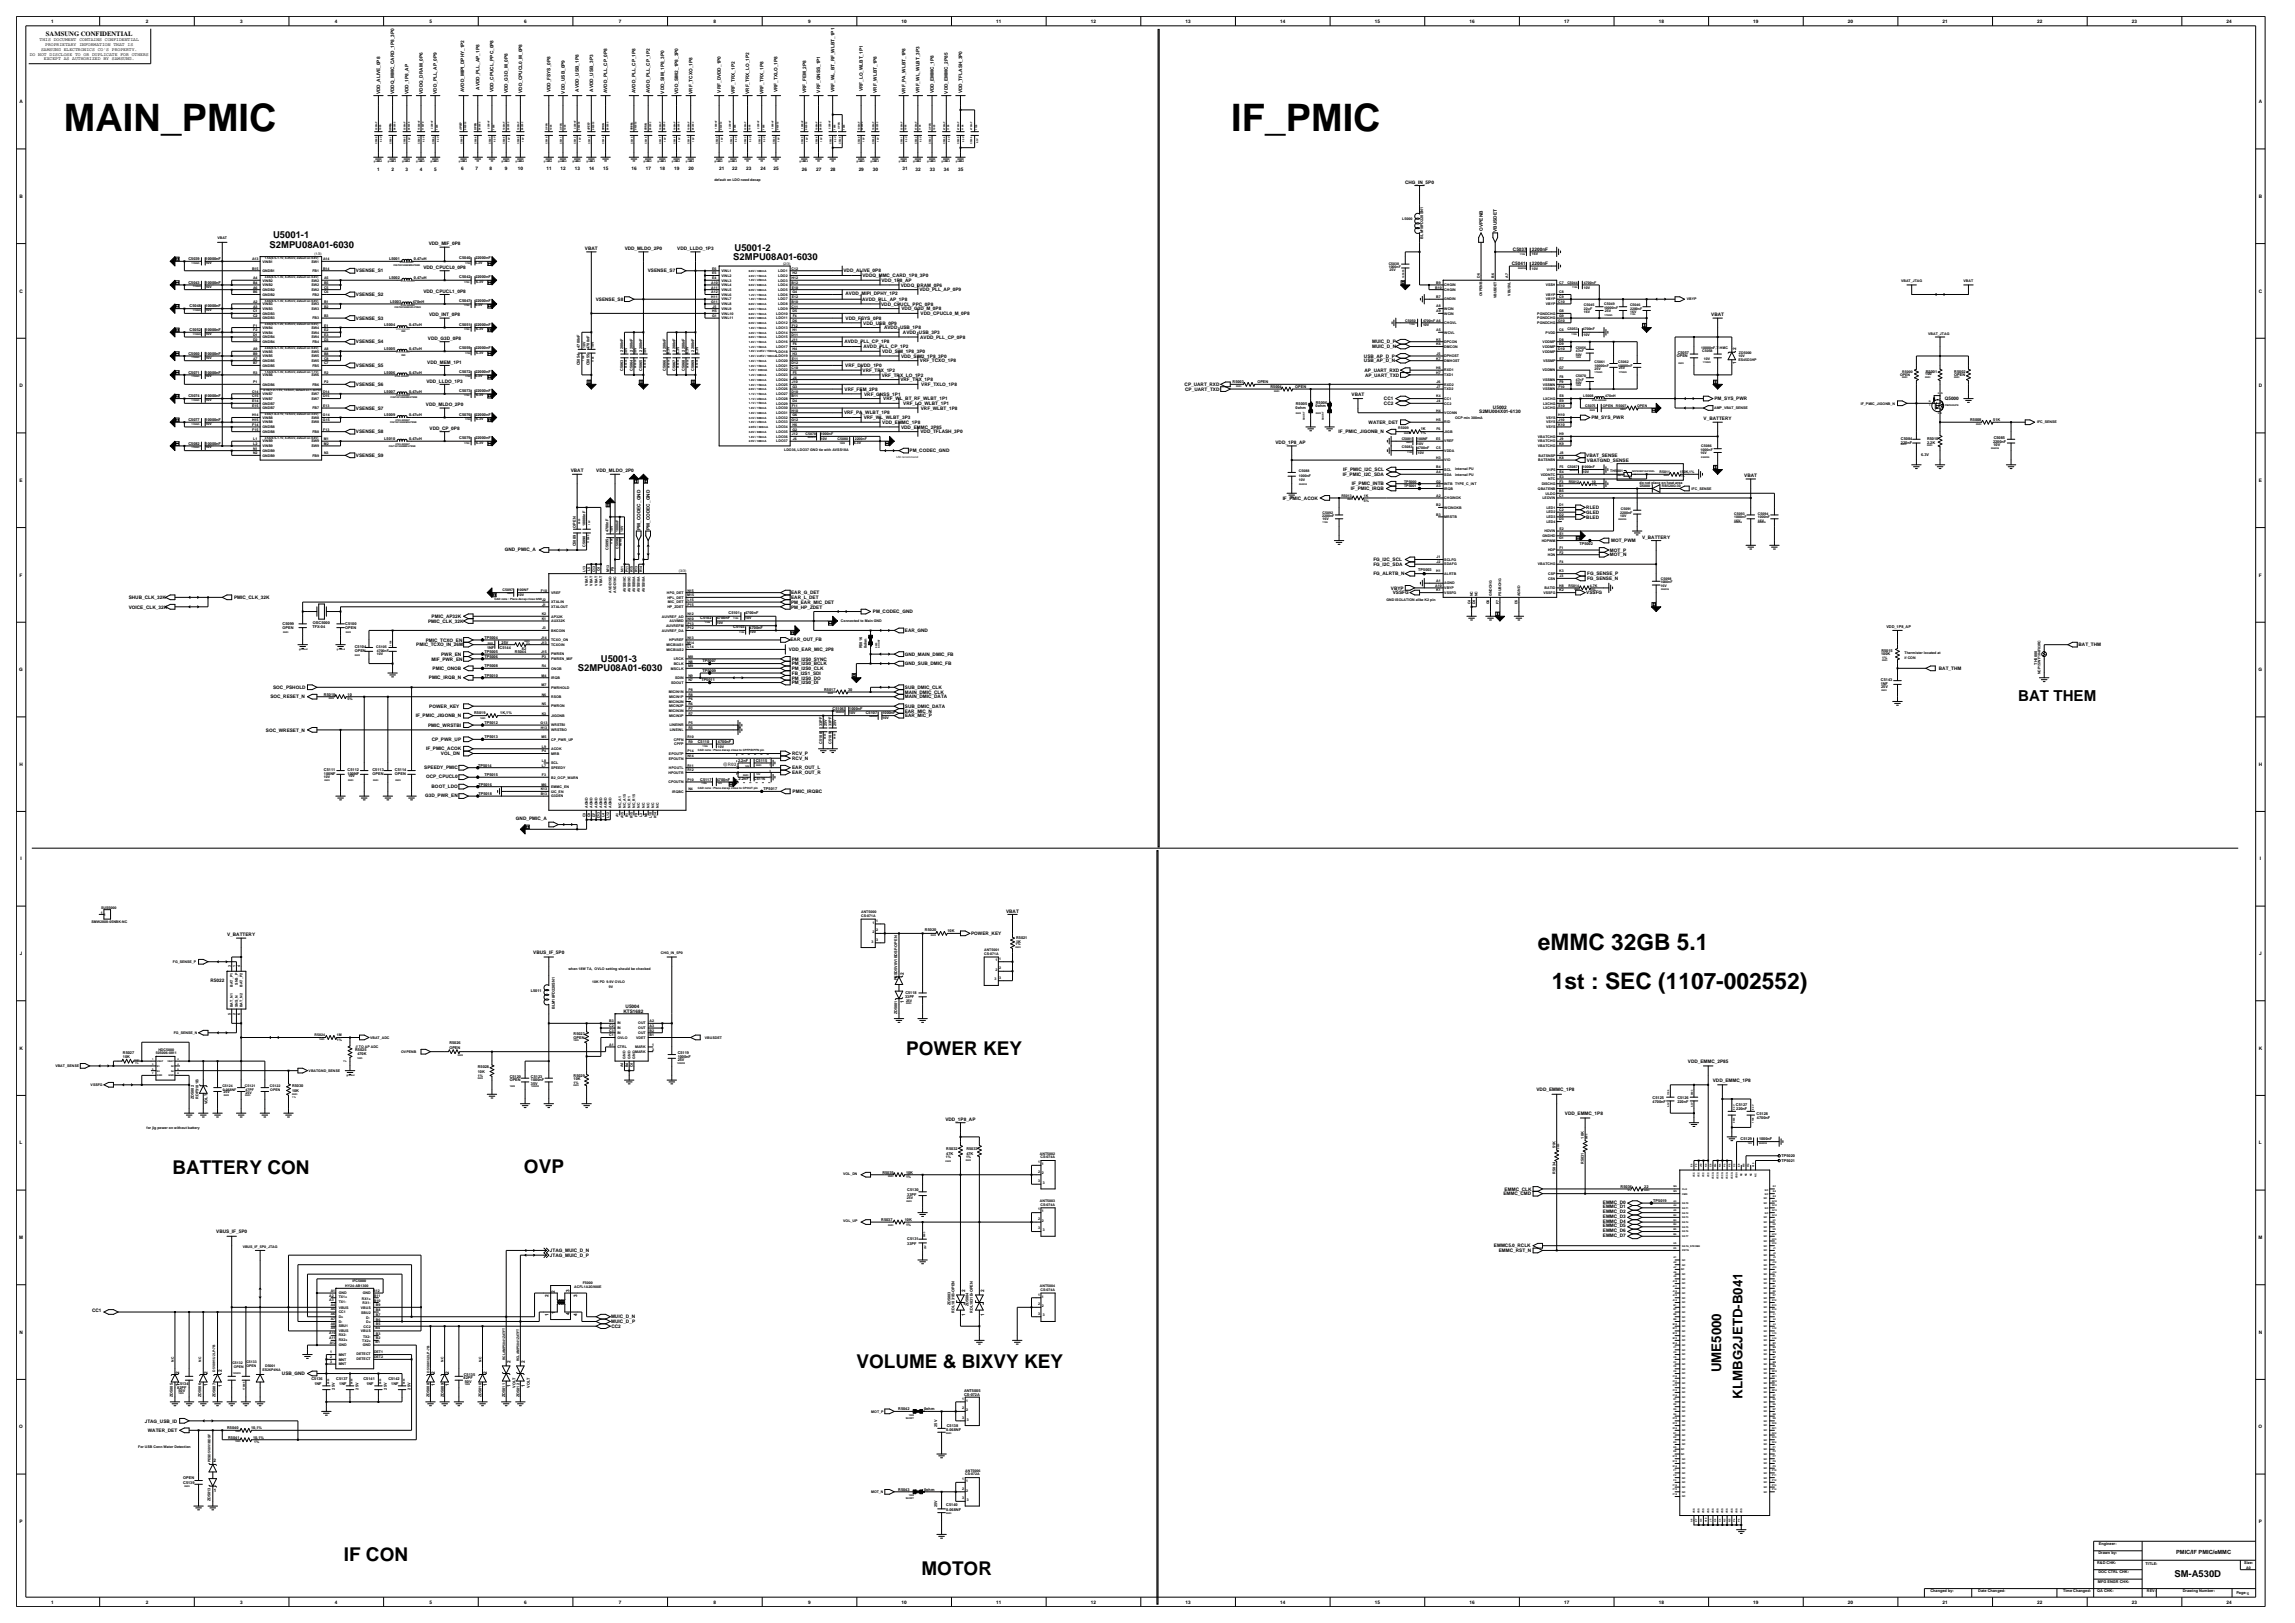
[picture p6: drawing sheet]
<svg xmlns="http://www.w3.org/2000/svg" width="420mm" height="297mm" viewBox="0 0 420 297" stroke-linecap="round" stroke-linejoin="round" font-family="sans-serif">
<defs><g id="words">
<g font-size="6.9">
<text x="11.7" y="23.9">MAIN_PMIC</text>
<text x="225.3" y="23.9">IF_PMIC</text>
</g>
<g font-size="4.2">
<text x="281.4" y="173.8">eMMC 32GB 5.1</text>
<text x="284" y="181">1st : SEC (1107-002552)</text>
</g>
<g font-size="3.5">
<text x="165.8" y="193.1">POWER KEY</text>
<text x="31.6" y="214.7">BATTERY CON</text>
<text x="95.9" y="214.7">OVP</text>
<text x="156.7" y="250.3">VOLUME &amp; BIXVY KEY</text>
<text x="62.9" y="285.7">IF CON</text>
<text x="168.6" y="288.1">MOTOR</text>
</g>
<text font-size="2.8" x="369.3" y="128.3">BAT THEM</text>
<g font-size="2.4">
<text x="315" y="251.1" transform="rotate(-90 315 251.1)">UME5000</text>
<text x="318.9" y="256" transform="rotate(-90 318.9 256)">KLMBG2JETD-B041</text>
</g>
<g font-size="1.7">
<text x="49.3" y="45.4">S2MPU08A01-6030</text>
<text x="50" y="43.5">U5001-1</text>
<text x="134.2" y="47.6">S2MPU08A01-6030</text>
<text x="134.4" y="45.8">U5001-2</text>
<text x="105.7" y="122.7">S2MPU08A01-6030</text>
<text x="110" y="121.2">U5001-3</text>
<text x="397.9" y="288.5">SM-A530D</text>
</g>
<text font-size="1.2" x="8.4" y="6.5">SAMSUNG CONFIDENTIAL</text>
<text font-size="1" x="398.2" y="284.4">PMIC/IF PMIC/eMMC</text>
<g font-size=".9">
<text x="9.3" y="4.2">1</text>
<text x="26.7" y="4.2">2</text>
<text x="44" y="4.2">3</text>
<text x="61.3" y="4.2">4</text>
<text x="78.6" y="4.2">5</text>
<text x="95.9" y="4.2">6</text>
<text x="113.3" y="4.2">7</text>
<text x="130.6" y="4.2">8</text>
<text x="147.9" y="4.2">9</text>
<text x="165" y="4.2">10</text>
<text x="182.3" y="4.2">11</text>
<text x="199.6" y="4.2">12</text>
<text x="217" y="4.2">13</text>
<text x="234.3" y="4.2">14</text>
<text x="251.6" y="4.2">15</text>
<text x="268.9" y="4.2">16</text>
<text x="286.2" y="4.2">17</text>
<text x="303.6" y="4.2">18</text>
<text x="320.9" y="4.2">19</text>
<text x="338.2" y="4.2">20</text>
<text x="355.5" y="4.2">21</text>
<text x="372.8" y="4.2">22</text>
<text x="390.2" y="4.2">23</text>
<text x="407.5" y="4.2">24</text>
<text x="5.4" y="10.2">DO NOT DISCLOSE TO OR DUPLICATE FOR OTHERS</text>
<text x="7.3" y="7.6">THIS DOCUMENT CONTAINS CONFIDENTIAL</text>
<text x="7.5" y="9.3">SAMSUNG ELECTRONICS CO'S PROPERTY.</text>
<text x="8" y="11">EXCEPT AS AUTHORIZED BY SAMSUNG.</text>
<text x="8.3" y="8.4">PROPRIETARY INFORMATION THAT IS</text>
<text x="69.6" y="17.3" transform="rotate(-90 69.6 17.3)">VDD_ALIVE_0P8</text>
<text x="72.2" y="17.2" transform="rotate(-90 72.2 17.2)">VDDQ_MMC_CARD_1P8_3P0</text>
<text x="74.8" y="17.2" transform="rotate(-90 74.8 17.2)">VDD_1P8_AP</text>
<text x="77.4" y="17.2" transform="rotate(-90 77.4 17.2)">VDDQ_DRAM_0P6</text>
<text x="79.9" y="17.2" transform="rotate(-90 79.9 17.2)">VDD_PLL_AP_0P9</text>
<text x="84.9" y="16.9" transform="rotate(-90 84.9 16.9)">AVDD_MIPI_DPHY_1P2</text>
<text x="87.7" y="16.4" transform="rotate(-90 87.7 16.4)">AVDD_PLL_AP_1P8</text>
<text x="90.3" y="16.9" transform="rotate(-90 90.3 16.9)">VDD_CPUCL_PPC_0P8</text>
<text x="92.9" y="17" transform="rotate(-90 92.9 17)">VDD_G3D_M_0P8</text>
<text x="95.5" y="17" transform="rotate(-90 95.5 17)">VDD_CPUCL0_M_0P8</text>
<text x="100.7" y="16.9" transform="rotate(-90 100.7 16.9)">VDD_FSYS_0P8</text>
<text x="103.3" y="17.1" transform="rotate(-90 103.3 17.1)">VDD_USB_0P9</text>
<text x="105.9" y="16.8" transform="rotate(-90 105.9 16.8)">AVDD_USB_1P8</text>
<text x="108.5" y="16.8" transform="rotate(-90 108.5 16.8)">AVDD_USB_3P3</text>
<text x="111.1" y="17.1" transform="rotate(-90 111.1 17.1)">AVDD_PLL_CP_0P8</text>
<text x="116.3" y="17.1" transform="rotate(-90 116.3 17.1)">AVDD_PLL_CP_1P8</text>
<text x="118.9" y="17.1" transform="rotate(-90 118.9 17.1)">AVDD_PLL_CP_1P2</text>
<text x="121.5" y="17.1" transform="rotate(-90 121.5 17.1)">VDD_SIM_1P8_3P0</text>
<text x="124.1" y="17.1" transform="rotate(-90 124.1 17.1)">VDD_SIM2_1P8_3P0</text>
<text x="126.7" y="17.1" transform="rotate(-90 126.7 17.1)">VRF_TCXO_1P8</text>
<text x="131.9" y="16.9" transform="rotate(-90 131.9 16.9)">VRF_DVDD_1P0</text>
<text x="134.5" y="17.2" transform="rotate(-90 134.5 17.2)">VRF_TRX_1P2</text>
<text x="137.1" y="17.2" transform="rotate(-90 137.1 17.2)">VRF_TRX_LO_1P2</text>
<text x="139.7" y="17.2" transform="rotate(-90 139.7 17.2)">VRF_TRX_1P8</text>
<text x="142.3" y="16.9" transform="rotate(-90 142.3 16.9)">VRF_TXLO_1P8</text>
<text x="147.5" y="17.1" transform="rotate(-90 147.5 17.1)">VRF_FEM_2P8</text>
<text x="150.1" y="16.9" transform="rotate(-90 150.1 16.9)">VRF_GNSS_1P1</text>
<text x="152.7" y="16.9" transform="rotate(-90 152.7 16.9)">VRF_WL_BT_RF_WLBT_1P1</text>
<text x="157.9" y="16.7" transform="rotate(-90 157.9 16.7)">VRF_LO_WLBT_1P1</text>
<text x="160.5" y="17" transform="rotate(-90 160.5 17)">VRF_WLBT_1P8</text>
<text x="165.7" y="17.2" transform="rotate(-90 165.7 17.2)">VRF_PA_WLBT_1P8</text>
<text x="168.3" y="17" transform="rotate(-90 168.3 17)">VRF_WL_WLBT_3P3</text>
<text x="170.9" y="17.1" transform="rotate(-90 170.9 17.1)">VDD_EMMC_1P8</text>
<text x="173.5" y="17.1" transform="rotate(-90 173.5 17.1)">VDD_EMMC_2P85</text>
<text x="176.1" y="17" transform="rotate(-90 176.1 17)">VDD_TFLASH_3P0</text>
<text x="3.6" y="18.9">A</text>
<text x="413.4" y="18.9">A</text>
<text x="69" y="31.4">1</text>
<text x="71.6" y="31.4">2</text>
<text x="74.2" y="31.4">3</text>
<text x="76.8" y="31.4">4</text>
<text x="79.4" y="31.4">5</text>
<text x="84.4" y="31.2">6</text>
<text x="87" y="31.2">7</text>
<text x="89.6" y="31.2">8</text>
<text x="92.4" y="31.2">9</text>
<text x="94.8" y="31.2">10</text>
<text x="100" y="31.2">11</text>
<text x="102.6" y="31.2">12</text>
<text x="105.2" y="31.2">13</text>
<text x="107.8" y="31.2">14</text>
<text x="110.4" y="31.2">15</text>
<text x="115.6" y="31.2">16</text>
<text x="118.2" y="31.2">17</text>
<text x="120.8" y="31.2">18</text>
<text x="123.4" y="31.2">19</text>
<text x="126" y="31.2">20</text>
<text x="131.6" y="31.2">21</text>
<text x="134" y="31.2">22</text>
<text x="136.6" y="31.2">23</text>
<text x="139.2" y="31.2">24</text>
<text x="141.6" y="31.2">25</text>
<text x="146.8" y="31.4">26</text>
<text x="149.4" y="31.4">27</text>
<text x="152" y="31.4">28</text>
<text x="157.1" y="31.4">29</text>
<text x="159.8" y="31.4">30</text>
<text x="165.2" y="31.2">31</text>
<text x="167.6" y="31.4">32</text>
<text x="170.1" y="31.4">33</text>
<text x="172.7" y="31.4">34</text>
<text x="175.3" y="31.4">35</text>
<text x="257.1" y="33.6">CHG_IN_5P0</text>
<text x="3.6" y="36.2">B</text>
<text x="413.4" y="36.2">B</text>
<text x="78.5" y="44.9">VDD_MIF_0P8</text>
<text x="107" y="45.7">VBAT</text>
<text x="114.3" y="45.7">VDD_MLDO_2P0</text>
<text x="123.9" y="45.7">VDD_LLDO_1P3</text>
<text x="271.3" y="42.2" transform="rotate(-90 271.3 42.2)">OVPENB</text>
<text x="273.9" y="42.4" transform="rotate(-90 273.9 42.4)">VBUSDET</text>
<text x="276.9" y="45.9">C5037</text>
<text x="280.4" y="45.9">2200nF</text>
<text x="3.6" y="53.5">C</text>
<text x="65.1" y="49.9">VSENSE_S1</text>
<text x="77.5" y="53.5">VDD_CPUCL1_0P8</text>
<text x="77.5" y="49.2">VDD_CPUCL0_0P8</text>
<text x="118.6" y="49.9">VSENSE_S7</text>
<text x="154.4" y="49.9">VDD_ALIVE_0P8</text>
<text x="154.7" y="54">AVDD_MIPI_DPHY_1P2</text>
<text x="157.8" y="50.7">VDDQ_MMC_CARD_1P8_3P0</text>
<text x="161.3" y="51.6">VDD_1P8_AP</text>
<text x="164.8" y="52.5">VDDQ_DRAM_0P6</text>
<text x="168.3" y="53.3">VDD_PLL_AP_0P9</text>
<text x="276.7" y="48.5">C5041</text>
<text x="280.4" y="48.5">2200nF</text>
<text x="413.4" y="53.5">C</text>
<text x="65.1" y="58.5">VSENSE_S3</text>
<text x="65.1" y="54.2">VSENSE_S2</text>
<text x="78.5" y="57.9">VDD_INT_0P8</text>
<text x="109" y="55.1">VSENSE_S8</text>
<text x="154.7" y="58.5">VDD_FSYS_0P8</text>
<text x="157.8" y="55.1">AVDD_PLL_AP_1P8</text>
<text x="158" y="59.4">VDD_USB_0P9</text>
<text x="161.3" y="55.9">VDD_CPUCL_PPC_0P8</text>
<text x="165" y="56.8">VDD_G3D_M_0P8</text>
<text x="168.5" y="57.7">VDD_CPUCL0_M_0P8</text>
<text x="313.2" y="57.9">VBAT</text>
<text x="65.1" y="62.8">VSENSE_S4</text>
<text x="78.3" y="62.2">VDD_G3D_0P8</text>
<text x="154.5" y="62.8">AVDD_PLL_CP_1P8</text>
<text x="158" y="63.7">AVDD_PLL_CP_1P2</text>
<text x="161.4" y="64.6">VDD_SIM_1P8_3P0</text>
<text x="161.8" y="60.2">AVDD_USB_1P8</text>
<text x="164.9" y="65.5">VDD_SIM2_1P8_3P0</text>
<text x="165.2" y="61.1">AVDD_USB_3P3</text>
<text x="168.4" y="62">AVDD_PLL_CP_0P8</text>
<text x="249.6" y="65.5">USB_AP_D_P</text>
<text x="251.1" y="62.8">MUIC_D_P</text>
<text x="251.1" y="63.7">MUIC_D_N</text>
<text x="317.7" y="64.1" transform="rotate(-90 317.7 64.1)">2</text>
<text x="3.6" y="70.9">D</text>
<text x="65.1" y="70.6">VSENSE_S6</text>
<text x="65.1" y="67.2">VSENSE_S5</text>
<text x="78" y="70">VDD_LLDO_1P3</text>
<text x="78.2" y="66.5">VDD_MEM_1P1</text>
<text x="154.6" y="71.5">VRF_FEM_2P8</text>
<text x="154.7" y="67.2">VRF_DVDD_1P0</text>
<text x="157.9" y="68">VRF_TRX_1P2</text>
<text x="161.4" y="68.9">VRF_TRX_LO_1P2</text>
<text x="164.8" y="69.8">VRF_TRX_1P8</text>
<text x="168.3" y="66.3">VRF_TCXO_1P8</text>
<text x="168.6" y="70.6">VRF_TXLO_1P8</text>
<text x="216.8" y="70.6">CP_UART_RXD</text>
<text x="216.9" y="71.5">CP_UART_TXD</text>
<text x="249.6" y="66.3">USB_AP_D_N</text>
<text x="249.7" y="68">AP_UART_RXD</text>
<text x="249.8" y="68.9">AP_UART_TXD</text>
<text x="317.7" y="66.7" transform="rotate(-90 317.7 66.7)">1</text>
<text x="413.4" y="70.9">D</text>
<text x="65.1" y="75">VSENSE_S7</text>
<text x="77.9" y="74.3">VDD_MLDO_2P0</text>
<text x="154.5" y="75.8">VRF_PA_WLBT_1P8</text>
<text x="158.1" y="76.7">VRF_WL_WLBT_3P3</text>
<text x="158.1" y="72.4">VRF_GNSS_1P1</text>
<text x="161.5" y="77.6">VDD_EMMC_1P8</text>
<text x="161.6" y="73.2">VRF_WL_BT_RF_WLBT_1P1</text>
<text x="165.3" y="74.1">VRF_LO_WLBT_1P1</text>
<text x="168.5" y="75">VRF_WLBT_1P8</text>
<text x="247.3" y="72.4">VBAT</text>
<text x="250.5" y="77.6">WATER_DET</text>
<text x="253.3" y="74.1">CC2</text>
<text x="253.3" y="73.2">CC1</text>
<text x="270.7" y="75.6">S2MU004X01-6130</text>
<text x="273.2" y="74.8">U5002</text>
<text x="291.2" y="76.7">PM_SYS_PWR</text>
<text x="311.8" y="76.9">V_BATTERY</text>
<text x="313.8" y="73.2">PM_SYS_PWR</text>
<text x="355.9" y="73.1">Q5000</text>
<text x="65.1" y="79.3">VSENSE_S8</text>
<text x="65.1" y="83.6">VSENSE_S9</text>
<text x="78.6" y="78.7">VDD_CP_0P8</text>
<text x="164.9" y="78.4">VDD_EMMC_2P85</text>
<text x="166.5" y="82.8">PM_CODEC_GND</text>
<text x="168.4" y="79.3">VDD_TFLASH_3P0</text>
<text x="233.4" y="81.3">VDD_1P8_AP</text>
<text x="245" y="79.3">IF_PMIC_JIGONB_N</text>
<text x="290.3" y="83.6">VBAT_SENSE</text>
<text x="3.6" y="88.2">E</text>
<text x="104.4" y="86.4">VBAT</text>
<text x="109.1" y="86.4">VDD_MLDO_2P0</text>
<text x="245.7" y="87.1">IF_PMIC_I2C_SDA</text>
<text x="245.8" y="86.2">IF_PMIC_I2C_SCL</text>
<text x="247.2" y="89.7">IF_PMIC_IRQB</text>
<text x="247.4" y="88.8">IF_PMIC_INTB</text>
<text x="290.4" y="84.5">VBATGND_SENSE</text>
<text x="319.2" y="87.3">VBAT</text>
<text x="413.4" y="88.2">E</text>
<text x="234.7" y="91.4">IF_PMIC_ACOK</text>
<text x="290.3" y="94.9">BLED</text>
<text x="290.3" y="93.2">RLED</text>
<text x="290.3" y="94">GLED</text>
<text x="92.4" y="100.8">GND_PMIC_A</text>
<text x="117.2" y="97" transform="rotate(-90 117.2 97)">PM_CODEC_GND</text>
<text x="118.9" y="97" transform="rotate(-90 118.9 97)">PM_CODEC_GND</text>
<text x="294.6" y="101">MOT_P</text>
<text x="294.6" y="101.8">MOT_N</text>
<text x="294.9" y="99.2">MOT_PWM</text>
<text x="300.5" y="98.6">V_BATTERY</text>
<text x="3.6" y="105.5">F</text>
<text x="251.3" y="105.3">FG_ALRTB_N</text>
<text x="251.3" y="102.7">FG_I2C_SCL</text>
<text x="251.3" y="103.6">FG_I2C_SDA</text>
<text x="254.5" y="107.9">VBYP</text>
<text x="290.4" y="106.1">FG_SENSE_N</text>
<text x="290.5" y="105.3">FG_SENSE_P</text>
<text x="413.4" y="105.5">F</text>
<text x="23.6" y="109.6">SHUB_CLK_32K</text>
<text x="23.6" y="111.3">VOICE_CLK_32K</text>
<text x="42.8" y="109.6">PMIC_CLK_32K</text>
<text x="78.4" y="113.9">PMIC_CLK_32K</text>
<text x="79" y="113.1">PMIC_AP32K</text>
<text x="144.8" y="110.5">PM_EAR_MIC_DET</text>
<text x="144.8" y="109.6">EAR_L_DET</text>
<text x="144.8" y="108.8">EAR_G_DET</text>
<text x="144.8" y="111.3">PM_HP_ZDET</text>
<text x="159.8" y="112.2">PM_CODEC_GND</text>
<text x="254.9" y="108.8">VSSFG</text>
<text x="290.3" y="108.8">VSSFG</text>
<text x="76.2" y="118.3">PMIC_TCXO_IN_26M</text>
<text x="77.9" y="117.4">PMIC_TCXO_EN</text>
<text x="144.4" y="119.1">VDD_EAR_MIC_2P8</text>
<text x="144.7" y="117.4">EAR_OUT_FB</text>
<text x="165.6" y="115.7">EAR_GND</text>
<text x="380.4" y="118.3">BAT_THM</text>
<text x="3.5" y="122.8">G</text>
<text x="78.5" y="124.3">PMIC_IRQB_N</text>
<text x="79" y="120.9">MIF_PWR_EN</text>
<text x="79.2" y="122.6">PMIC_ONOB</text>
<text x="80.7" y="120">PWR_EN</text>
<text x="144.9" y="123.5">FB_I2S1_SDI</text>
<text x="144.9" y="124.3">PM_I2S0_DO</text>
<text x="144.9" y="125.2">PM_I2S0_DI</text>
<text x="144.9" y="120.9">PM_I2S0_SYNC</text>
<text x="144.9" y="122.6">PM_I2S0_CLK</text>
<text x="144.9" y="121.7">PM_I2S0_BCLK</text>
<text x="165.6" y="120">GND_MAIN_DMIC_FB</text>
<text x="165.6" y="121.7">GND_SUB_DMIC_FB</text>
<text x="354.8" y="122.6">BAT_THM</text>
<text x="413.3" y="122.8">G</text>
<text x="49.5" y="127.8">SOC_RESET_N</text>
<text x="50" y="126.1">SOC_PSHOLD</text>
<text x="76.1" y="131.3">IF_PMIC_JIGONB_N</text>
<text x="78.6" y="129.5">POWER_KEY</text>
<text x="165.6" y="130.4">EAR_MIC_N</text>
<text x="165.6" y="129.5">SUB_DMIC_DATA</text>
<text x="165.6" y="127.8">MAIN_DMIC_DATA</text>
<text x="165.6" y="126.9">MAIN_DMIC_CLK</text>
<text x="165.6" y="126.1">SUB_DMIC_CLK</text>
<text x="165.6" y="131.3">EAR_MIC_P</text>
<text x="48.7" y="133.9">SOC_WRESET_N</text>
<text x="78" y="137.3">IF_PMIC_ACOK</text>
<text x="78.4" y="133">PMIC_WRSTBI</text>
<text x="79" y="135.6">CP_PWR_UP</text>
<text x="3.6" y="140.2">H</text>
<text x="77.6" y="140.7">SPEEDY_PMIC</text>
<text x="78" y="142.4">OCP_CPUCL0</text>
<text x="80.7" y="138.2">VOL_DN</text>
<text x="145" y="140.8">EAR_OUT_L</text>
<text x="145" y="141.7">EAR_OUT_R</text>
<text x="145" y="138.2">RCV_P</text>
<text x="145" y="139.1">RCV_N</text>
<text x="413.4" y="140.2">H</text>
<text x="77.8" y="145.9">G3D_PWR_EN</text>
<text x="79" y="144.2">BOOT_LDO</text>
<text x="145.1" y="145.1">PMIC_IRQBC</text>
<text x="94.4" y="150.1">GND_PMIC_A</text>
<text x="3.7" y="157.5">I</text>
<text x="413.5" y="157.5">I</text>
<text x="184.1" y="167">VBAT</text>
<text x="41.6" y="171.3">V_BATTERY</text>
<text x="177.7" y="171.1">POWER_KEY</text>
<text x="3.6" y="174.8">J</text>
<text x="38.5" y="179.8">R5022</text>
<text x="97.6" y="174.6">VBUS_IF_5P0</text>
<text x="165.4" y="178.3" transform="rotate(-90 165.4 178.3)">2</text>
<text x="413.4" y="174.8">J</text>
<text x="114.1" y="185.3">KTS1682</text>
<text x="114.5" y="184.4">U5004</text>
<text x="165.4" y="183.6" transform="rotate(-90 165.4 183.6)">1</text>
<text x="3.6" y="192.1">K</text>
<text x="308.9" y="194.5">VDD_EMMC_2P85</text>
<text x="313.5" y="198">VDD_EMMC_1P8</text>
<text x="413.4" y="192.1">K</text>
<text x="281.2" y="199.7">VDD_EMMC_1P8</text>
<text x="3.6" y="209.4">L</text>
<text x="173" y="205.1">VDD_1P8_AP</text>
<text x="286.4" y="204">VDD_EMMC_1P8</text>
<text x="413.4" y="209.4">L</text>
<text x="275.1" y="218.7">EMMC_CMD</text>
<text x="275.4" y="217.9">EMMC_CLK</text>
<text x="293.3" y="222">EMMC_D2</text>
<text x="293.3" y="220.2">EMMC_D0</text>
<text x="293.3" y="221.1">EMMC_D1</text>
<text x="3.5" y="226.7">M</text>
<text x="39.6" y="225.7">VBUS_IF_5P0</text>
<text x="293.3" y="222.8">EMMC_D3</text>
<text x="293.3" y="223.7">EMMC_D4</text>
<text x="293.3" y="224.6">EMMC_D5</text>
<text x="293.3" y="225.5">EMMC_D6</text>
<text x="293.3" y="226.3">EMMC_D7</text>
<text x="413.3" y="226.7">M</text>
<text x="100.6" y="230">JTAG_MUIC_D_P</text>
<text x="100.6" y="229.1">JTAG_MUIC_D_N</text>
<text x="273.4" y="228.3">EMMC5.0_RCLK</text>
<text x="274.3" y="229.1">EMMC_RST_N</text>
<text x="100.4" y="237.3" transform="rotate(-90 100.4 237.3)">2</text>
<text x="101.6" y="236.5" transform="rotate(-90 101.6 236.5)">2</text>
<text x="104.2" y="236.4" transform="rotate(-90 104.2 236.4)">3</text>
<text x="105.6" y="237.3" transform="rotate(-90 105.6 237.3)">3</text>
<text x="176.6" y="236.3" transform="rotate(-90 176.6 236.3)">2</text>
<text x="180.1" y="236.3" transform="rotate(-90 180.1 236.3)">2</text>
<text x="3.6" y="244.1">N</text>
<text x="16.9" y="240.2">CC1</text>
<text x="100.4" y="240.7" transform="rotate(-90 100.4 240.7)">1</text>
<text x="101.6" y="240.4" transform="rotate(-90 101.6 240.4)">1</text>
<text x="104.2" y="240.6" transform="rotate(-90 104.2 240.6)">4</text>
<text x="105.6" y="240.7" transform="rotate(-90 105.6 240.7)">4</text>
<text x="111.8" y="241.3">MUIC_D_N</text>
<text x="111.9" y="242.1">MUIC_D_P</text>
<text x="111.9" y="243">CC2</text>
<text x="176.6" y="240.7" transform="rotate(-90 176.6 240.7)">1</text>
<text x="180.1" y="240.7" transform="rotate(-90 180.1 240.7)">1</text>
<text x="413.4" y="244.1">N</text>
<text x="32.8" y="251.3" transform="rotate(-90 32.8 251.3)">2</text>
<text x="38" y="251.3" transform="rotate(-90 38 251.3)">2</text>
<text x="40.6" y="251.1" transform="rotate(-90 40.6 251.1)">2</text>
<text x="51.6" y="251.6">USB_GND</text>
<text x="79.6" y="251.3" transform="rotate(-90 79.6 251.3)">2</text>
<text x="82.2" y="251.3" transform="rotate(-90 82.2 251.3)">2</text>
<text x="89.1" y="251.3" transform="rotate(-90 89.1 251.3)">2</text>
<text x="93.4" y="249.4" transform="rotate(-90 93.4 249.4)">2</text>
<text x="96" y="249.4" transform="rotate(-90 96 249.4)">2</text>
<text x="32.8" y="253.5" transform="rotate(-90 32.8 253.5)">1</text>
<text x="38" y="253.5" transform="rotate(-90 38 253.5)">1</text>
<text x="40.6" y="253.8" transform="rotate(-90 40.6 253.8)">1</text>
<text x="79.6" y="253.5" transform="rotate(-90 79.6 253.5)">1</text>
<text x="82.2" y="253.5" transform="rotate(-90 82.2 253.5)">1</text>
<text x="89.1" y="253.5" transform="rotate(-90 89.1 253.5)">1</text>
<text x="93.4" y="253.8" transform="rotate(-90 93.4 253.8)">1</text>
<text x="96" y="253.8" transform="rotate(-90 96 253.8)">1</text>
<text x="3.5" y="261.4">O</text>
<text x="26.5" y="260.3">JTAG_USB_ID</text>
<text x="27.1" y="262">WATER_DET</text>
<text x="413.3" y="261.4">O</text>
<text x="39.1" y="267.6">2</text>
<text x="39.2" y="273">1</text>
<text x="3.6" y="278.7">P</text>
<text x="413.4" y="278.7">P</text>
<text x="9.3" y="293.4">1</text>
<text x="26.7" y="293.4">2</text>
<text x="44" y="293.4">3</text>
<text x="61.3" y="293.4">4</text>
<text x="78.6" y="293.4">5</text>
<text x="95.9" y="293.4">6</text>
<text x="113.3" y="293.4">7</text>
<text x="130.6" y="293.4">8</text>
<text x="147.9" y="293.4">9</text>
<text x="165" y="293.4">10</text>
<text x="182.3" y="293.4">11</text>
<text x="199.6" y="293.4">12</text>
<text x="217" y="293.4">13</text>
<text x="234.3" y="293.4">14</text>
<text x="251.6" y="293.4">15</text>
<text x="268.9" y="293.4">16</text>
<text x="286.2" y="293.4">17</text>
<text x="303.6" y="293.4">18</text>
<text x="320.9" y="293.4">19</text>
<text x="338.2" y="293.4">20</text>
<text x="355.5" y="293.4">21</text>
<text x="372.8" y="293.4">22</text>
<text x="390.2" y="293.4">23</text>
<text x="407.5" y="293.4">24</text>
</g>
<text font-size=".9" fill="#f00" x="132.3" y="140.1">@R03</text>
<g font-size=".7">
<text x="130.7" y="33.1">default on LDO need decap</text>
<text x="256.6" y="40.3">L5000</text>
<text x="34.5" y="47.6">C5039</text>
<text x="37.6" y="47.6">10000nF</text>
<text x="39.8" y="43.7">VBAT</text>
<text x="46.1" y="47.6">A13</text>
<text x="57.6" y="46.7">(1/3)</text>
<text x="59.1" y="47.6">A14</text>
<text x="71.2" y="47.6">L5001</text>
<text x="75.7" y="47.6">0.47uH</text>
<text x="84.1" y="47.5">C5040</text>
<text x="87" y="47.5">22000nF</text>
<text x="260.5" y="43.7" transform="rotate(-90 260.5 43.7)">BLM18FD220SN1</text>
<text x="280.4" y="46.7">16V</text>
<text x="34.5" y="51.9">C5043</text>
<text x="37.6" y="51.9">10000nF</text>
<text x="37.6" y="52.6">10V</text>
<text x="37.6" y="48.3">10V</text>
<text x="46.1" y="49.3">B15</text>
<text x="46.3" y="52">B4</text>
<text x="46.3" y="53.7">B6</text>
<text x="46.3" y="51.1">A4</text>
<text x="46.3" y="52.8">A6</text>
<text x="48" y="52.4">VINB2</text>
<text x="48" y="53.2">GNDB2</text>
<text x="48" y="49.8">GNDB1</text>
<text x="48" y="48.1">VINB1</text>
<text x="48" y="51.5">VINB2</text>
<text x="57" y="53.2">SW2</text>
<text x="57" y="52.4">SW2</text>
<text x="57" y="48.1">SW1</text>
<text x="57" y="51.5">SW2</text>
<text x="57.2" y="49.8">FB1</text>
<text x="59.1" y="49.3">B14</text>
<text x="59.3" y="52.8">C5</text>
<text x="59.3" y="53.7">C6</text>
<text x="59.3" y="52">B5</text>
<text x="59.3" y="51.1">A5</text>
<text x="71.2" y="51.1">L5002</text>
<text x="75.7" y="51.1">0.47uH</text>
<text x="84.1" y="50.9">C5042</text>
<text x="87" y="48.3">6.3V</text>
<text x="87" y="50.9">22000nF</text>
<text x="87.2" y="51.7">6.3V</text>
<text x="130.1" y="53.7">A12</text>
<text x="130.1" y="52">A10</text>
<text x="130.1" y="52.8">A11</text>
<text x="130.3" y="51.1">E4</text>
<text x="130.3" y="50.2">E5</text>
<text x="130.3" y="49.3">E6</text>
<text x="132" y="51.5">VINL3</text>
<text x="132" y="50.6">VINL2</text>
<text x="132" y="49.8">VINL1</text>
<text x="132" y="53.2">VINL5</text>
<text x="132" y="52.4">VINL4</text>
<text x="142.4" y="51.5">LDO3</text>
<text x="142.4" y="50.6">LDO2</text>
<text x="142.4" y="53.2">LDO5</text>
<text x="142.4" y="52.4">LDO4</text>
<text x="142.4" y="49.8">LDO1</text>
<text x="143.3" y="48.5">(2/3)</text>
<text x="144.9" y="51.1">H12</text>
<text x="144.9" y="52">B12</text>
<text x="144.9" y="49.3">C12</text>
<text x="144.9" y="52.8">E10</text>
<text x="145" y="53.7">G4</text>
<text x="145.1" y="50.2">H2</text>
<text x="254.1" y="49.1">1000nF</text>
<text x="254.1" y="48.5">C5038</text>
<text x="254.3" y="49.6">25V</text>
<text x="262.6" y="52.8">B10</text>
<text x="262.8" y="51.9">B9</text>
<text x="264.3" y="52.4">CHGIN</text>
<text x="264.3" y="53.2">CHGIN</text>
<text x="270.8" y="50.8" transform="rotate(-90 270.8 50.8)">D6</text>
<text x="273.4" y="50.8" transform="rotate(-90 273.4 50.8)">B6</text>
<text x="276" y="50.8" transform="rotate(-90 276 50.8)">A7</text>
<text x="280.4" y="49.3">10V</text>
<text x="282.9" y="52.4">VSSH</text>
<text x="285.4" y="51.9">C7</text>
<text x="285.4" y="53.7">C8</text>
<text x="286.8" y="51.9">C5044</text>
<text x="289.9" y="52.8">10V</text>
<text x="289.9" y="51.9">4700nF</text>
<text x="347.9" y="51.5">VBAT_JTAG</text>
<text x="359.4" y="51.5">VBAT</text>
<text x="34.7" y="56.3">C5048</text>
<text x="37.6" y="56.3">10000nF</text>
<text x="37.6" y="56.9">10V</text>
<text x="46.3" y="58">C2</text>
<text x="46.3" y="57.1">C1</text>
<text x="46.3" y="55.4">A2</text>
<text x="46.3" y="56.3">A3</text>
<text x="46.3" y="59.7">F1</text>
<text x="48" y="58.4">GNDB3</text>
<text x="48" y="54.1">GNDB2</text>
<text x="48" y="57.6">GNDB3</text>
<text x="48" y="55.8">VINB3</text>
<text x="48" y="56.7">VINB3</text>
<text x="57" y="55.8">SW3</text>
<text x="57" y="56.7">SW3</text>
<text x="57.2" y="54.1">FB2</text>
<text x="57.2" y="58.4">FB3</text>
<text x="59.3" y="55.4">B1</text>
<text x="59.3" y="56.3">B2</text>
<text x="59.3" y="58">B3</text>
<text x="59.3" y="59.7">E1</text>
<text x="70.3" y="59.7">L5004</text>
<text x="71.4" y="55.4">L5003</text>
<text x="74.9" y="59.7">0.47uH</text>
<text x="75.5" y="55.4">470nH</text>
<text x="84.1" y="55.3">C5047</text>
<text x="84.1" y="59.6">C5051</text>
<text x="87" y="56.1">6.3V</text>
<text x="87" y="55.3">22000nF</text>
<text x="87" y="59.6">22000nF</text>
<text x="130.1" y="55.4">G11</text>
<text x="130.1" y="54.5">H11</text>
<text x="130.3" y="58">G1</text>
<text x="130.3" y="57.1">H5</text>
<text x="130.4" y="56.3">J5</text>
<text x="132" y="56.7">VINL9</text>
<text x="132" y="55">VINL7</text>
<text x="132" y="57.6">VINL10</text>
<text x="132" y="58.4">VINL11</text>
<text x="132" y="55.8">VINL8</text>
<text x="132" y="54.1">VINL6</text>
<text x="142.1" y="58.4">LDO11</text>
<text x="142.1" y="57.6">LDO10</text>
<text x="142.1" y="59.3">LDO12</text>
<text x="142.4" y="54.1">LDO6</text>
<text x="142.4" y="55">LDO7</text>
<text x="142.4" y="55.8">LDO8</text>
<text x="142.4" y="56.7">LDO9</text>
<text x="144.9" y="55.4">B10</text>
<text x="144.9" y="56.3">C11</text>
<text x="144.9" y="54.5">E12</text>
<text x="144.9" y="59.7">F12</text>
<text x="145.1" y="57.1">D5</text>
<text x="145.1" y="58.9">D6</text>
<text x="145.1" y="58">F4</text>
<text x="257.2" y="58.9">C5050</text>
<text x="260.4" y="58.9">4700nF A6</text>
<text x="260.4" y="59.7">10V</text>
<text x="262.8" y="54.5">B7</text>
<text x="262.8" y="56.3">A8</text>
<text x="262.8" y="57.1">A9</text>
<text x="264.3" y="55">GNDIN</text>
<text x="264.3" y="56.7">WCIN</text>
<text x="264.3" y="57.6">WCIN</text>
<text x="264.3" y="59.3">CHGVL</text>
<text x="271.3" y="54.2" transform="rotate(-90 271.3 54.2)">OVPENB</text>
<text x="273.9" y="54.6" transform="rotate(-90 273.9 54.6)">VBUSDET</text>
<text x="276.5" y="54.1" transform="rotate(-90 276.5 54.1)">VBUSVL</text>
<text x="281.3" y="59.3">PGNDCHG</text>
<text x="281.3" y="57.6">PGNDCHG</text>
<text x="281.3" y="58.4">PGNDCHG</text>
<text x="282.9" y="54.1">VBYP</text>
<text x="282.9" y="55">VBYP</text>
<text x="282.9" y="55.8">VBYP</text>
<text x="285.2" y="58.9">G10</text>
<text x="285.2" y="55.4">C10</text>
<text x="285.3" y="57.1">G8</text>
<text x="285.3" y="58">G9</text>
<text x="285.4" y="54.5">C9</text>
<text x="289.9" y="56">C5045</text>
<text x="289.9" y="57.3">16V</text>
<text x="289.9" y="56.7">22uF</text>
<text x="293.5" y="56.5">10000nF</text>
<text x="293.6" y="55.9">C5049</text>
<text x="293.7" y="57.2">25V</text>
<text x="298.3" y="56">C5046</text>
<text x="298.3" y="57.3">16V</text>
<text x="298.3" y="56.7">2200nF</text>
<text x="308.7" y="55">VBYP</text>
<text x="34.5" y="64.9">C5060</text>
<text x="34.7" y="60.6">C5052</text>
<text x="37.6" y="60.6">10000nF</text>
<text x="37.6" y="64.9">10000nF</text>
<text x="37.6" y="61.3">10V</text>
<text x="37.6" y="65.6">10V</text>
<text x="46.3" y="62.3">D2</text>
<text x="46.3" y="61.5">D1</text>
<text x="46.3" y="64.9">B9</text>
<text x="46.3" y="65.8">A7</text>
<text x="46.3" y="64.1">A9</text>
<text x="46.3" y="60.6">F2</text>
<text x="48" y="60.2">VINB4</text>
<text x="48" y="61">VINB4</text>
<text x="48" y="62.8">GNDB4</text>
<text x="48" y="61.9">GNDB4</text>
<text x="48" y="65.4">VINB5</text>
<text x="48" y="64.5">VINB5</text>
<text x="57" y="61">SW4</text>
<text x="57" y="61.9">SW4</text>
<text x="57" y="60.2">SW4</text>
<text x="57" y="65.4">SW5</text>
<text x="57" y="64.5">SW5</text>
<text x="57.2" y="62.8">FB4</text>
<text x="59.3" y="62.3">D3</text>
<text x="59.3" y="65.8">C8</text>
<text x="59.3" y="64.9">B8</text>
<text x="59.3" y="64.1">A8</text>
<text x="59.3" y="61.5">E3</text>
<text x="59.3" y="60.6">E2</text>
<text x="70.3" y="64">L5005</text>
<text x="74.9" y="64">0.47uH</text>
<text x="84.1" y="63.9">C5059</text>
<text x="87" y="63.9">22000nF</text>
<text x="87.2" y="60.4">6.3V</text>
<text x="87.2" y="64.7">6.3V</text>
<text x="106.1" y="63.6" transform="rotate(-90 106.1 63.6)">4700nF</text>
<text x="107.1" y="63.7" transform="rotate(-90 107.1 63.7)">10V</text>
<text x="107.9" y="63.8" transform="rotate(-90 107.9 63.8)">4700nF</text>
<text x="108.7" y="63.6" transform="rotate(-90 108.7 63.6)">10V</text>
<text x="114.1" y="64.3" transform="rotate(-90 114.1 64.3)">2200nF</text>
<text x="114.8" y="64.7" transform="rotate(-90 114.8 64.7)">10V</text>
<text x="115.8" y="64.3" transform="rotate(-90 115.8 64.3)">2200nF</text>
<text x="116.5" y="64.7" transform="rotate(-90 116.5 64.7)">10V</text>
<text x="117.5" y="64.3" transform="rotate(-90 117.5 64.3)">2200nF</text>
<text x="118.2" y="64.7" transform="rotate(-90 118.2 64.7)">10V</text>
<text x="121.9" y="64.3" transform="rotate(-90 121.9 64.3)">2200nF</text>
<text x="122.5" y="64.7" transform="rotate(-90 122.5 64.7)">6.3V</text>
<text x="123.6" y="64.3" transform="rotate(-90 123.6 64.3)">2200nF</text>
<text x="124.3" y="64.7" transform="rotate(-90 124.3 64.7)">6.3V</text>
<text x="125.3" y="64.3" transform="rotate(-90 125.3 64.3)">2200nF</text>
<text x="126" y="64.7" transform="rotate(-90 126 64.7)">6.3V</text>
<text x="127.1" y="64.3" transform="rotate(-90 127.1 64.3)">2200nF</text>
<text x="127.8" y="64.7" transform="rotate(-90 127.8 64.7)">6.3V</text>
<text x="142.1" y="62.8">LDO16</text>
<text x="142.1" y="61">LDO14</text>
<text x="142.1" y="65.4">LDO19</text>
<text x="142.1" y="64.5">LDO18</text>
<text x="142.1" y="63.6">LDO17</text>
<text x="142.1" y="60.2">LDO13</text>
<text x="142.1" y="61.9">LDO15</text>
<text x="144.9" y="61.5">D11</text>
<text x="144.9" y="65.8">E11</text>
<text x="144.9" y="62.3">J11</text>
<text x="145.1" y="64.9">H3</text>
<text x="145.1" y="64.1">H4</text>
<text x="145.1" y="60.6">H1</text>
<text x="145.1" y="63.2">F6</text>
<text x="262.8" y="63.2">K6</text>
<text x="262.8" y="65.8">K7</text>
<text x="262.8" y="62.3">K5</text>
<text x="262.8" y="60.6">A5</text>
<text x="262.9" y="64.9">J5</text>
<text x="264.3" y="63.6">DMCON</text>
<text x="264.3" y="62.8">DPCON</text>
<text x="264.3" y="65.4">DPHOST</text>
<text x="264.3" y="61">WCVL</text>
<text x="282.3" y="62.8">VDDMP</text>
<text x="282.3" y="63.6">VDDMP</text>
<text x="282.3" y="64.5">VDDMP</text>
<text x="282.9" y="61">PVDD</text>
<text x="285.2" y="64">D10</text>
<text x="285.4" y="62.3">D8</text>
<text x="285.4" y="63.2">D9</text>
<text x="285.4" y="60.6">C6</text>
<text x="285.4" y="65.8">E7</text>
<text x="286.8" y="60.4">C5053</text>
<text x="288.4" y="63.8">C5056</text>
<text x="288.4" y="64.5">47nF</text>
<text x="288.4" y="65.1">50V</text>
<text x="289.6" y="60.4">4700nF</text>
<text x="289.8" y="61.5">10V</text>
<text x="306.9" y="65.3">OPEN</text>
<text x="307" y="64.7">C5057</text>
<text x="311.3" y="63.9">10000nF,T-HMC</text>
<text x="311.5" y="64.5">C5058</text>
<text x="311.8" y="65.8">10V</text>
<text x="318.2" y="65.4">10V</text>
<text x="318.2" y="64.7">ZD5000</text>
<text x="352.9" y="61.3">VBAT_JTAG</text>
<text x="34.5" y="68.4">C5071</text>
<text x="37.6" y="68.4">10000nF</text>
<text x="37.6" y="69.1">10V</text>
<text x="46.1" y="71.9">C14</text>
<text x="46.3" y="68.4">R3</text>
<text x="46.3" y="66.7">B7</text>
<text x="46.3" y="70.1">P1</text>
<text x="48" y="70.6">GNDB6</text>
<text x="48" y="68.8">VINB6</text>
<text x="48" y="67.1">GNDB5</text>
<text x="48" y="66.2">GNDB5</text>
<text x="57" y="68.8">SW6</text>
<text x="57" y="66.2">SW5</text>
<text x="57.2" y="70.6">FB6</text>
<text x="57.2" y="67.1">FB5</text>
<text x="59.1" y="71.9">D14</text>
<text x="59.3" y="68.4">R2</text>
<text x="59.3" y="66.7">C7</text>
<text x="59.3" y="70.1">P2</text>
<text x="70.3" y="68.4">L5006</text>
<text x="70.3" y="71.8">L5007</text>
<text x="74.9" y="68.4">0.47uH</text>
<text x="74.9" y="71.8">0.47uH</text>
<text x="84.1" y="68.2">C5072</text>
<text x="84.1" y="71.7">C5073</text>
<text x="87" y="69.1">6.3V</text>
<text x="87" y="68.2">22000nF</text>
<text x="87" y="71.7">22000nF</text>
<text x="106.1" y="66.9" transform="rotate(-90 106.1 66.9)">C5054</text>
<text x="107.9" y="66.9" transform="rotate(-90 107.9 66.9)">C5055</text>
<text x="114.1" y="67.9" transform="rotate(-90 114.1 67.9)">C5063</text>
<text x="115.8" y="67.9" transform="rotate(-90 115.8 67.9)">C5064</text>
<text x="117.5" y="67.9" transform="rotate(-90 117.5 67.9)">C5065</text>
<text x="121.9" y="67.9" transform="rotate(-90 121.9 67.9)">C5066</text>
<text x="123.6" y="67.9" transform="rotate(-90 123.6 67.9)">C5067</text>
<text x="125.3" y="67.9" transform="rotate(-90 125.3 67.9)">C5068</text>
<text x="127.1" y="67.9" transform="rotate(-90 127.1 67.9)">C5069</text>
<text x="142.1" y="70.6">LDO25</text>
<text x="142.1" y="69.7">LDO24</text>
<text x="142.1" y="71.4">LDO26</text>
<text x="142.1" y="68.8">LDO23</text>
<text x="142.1" y="67.1">LDO21</text>
<text x="142.1" y="66.2">LDO20</text>
<text x="142.1" y="68">LDO22</text>
<text x="144.9" y="66.7">D12</text>
<text x="144.9" y="67.5">C10</text>
<text x="144.9" y="71.9">D10</text>
<text x="144.9" y="70.1">J10</text>
<text x="145" y="71">G3</text>
<text x="145.1" y="68.4">F5</text>
<text x="145.1" y="69.3">J4</text>
<text x="225.6" y="70.1">R5003</text>
<text x="230.1" y="70.1">OPEN</text>
<text x="232.5" y="71">R5004</text>
<text x="237" y="71">OPEN</text>
<text x="262.8" y="67.5">H6</text>
<text x="262.8" y="68.4">H7</text>
<text x="262.9" y="70.1">J6</text>
<text x="262.9" y="71">J7</text>
<text x="264.3" y="66.2">DMHOST</text>
<text x="264.3" y="70.6">RXD2</text>
<text x="264.3" y="71.4">TXD2</text>
<text x="264.3" y="68">RXD1</text>
<text x="264.3" y="68.8">TXD1</text>
<text x="282.3" y="68">VDDMN</text>
<text x="282.4" y="69.7">VSSMN</text>
<text x="282.4" y="70.6">VSSMN</text>
<text x="282.4" y="71.4">VSSMN</text>
<text x="282.4" y="66.2">VSSMP</text>
<text x="285.2" y="71">F10</text>
<text x="285.3" y="67.5">G7</text>
<text x="285.4" y="69.3">F8</text>
<text x="285.4" y="70.1">F9</text>
<text x="288.4" y="69">C5070</text>
<text x="288.4" y="70.3">50V</text>
<text x="288.4" y="69.7">47nF</text>
<text x="291.8" y="67.7">25V</text>
<text x="291.8" y="67.1">10000nF</text>
<text x="291.8" y="66.4">C5061</text>
<text x="296.2" y="66.4">C5062</text>
<text x="296.2" y="67.1">10000nF</text>
<text x="296.3" y="67.5">25V</text>
<text x="318.1" y="66">ES45D3HP</text>
<text x="347.7" y="68.8">OPEN</text>
<text x="348.1" y="68.2">R5000</text>
<text x="352.3" y="68.7">100</text>
<text x="352.4" y="68.2">R5001</text>
<text x="357.6" y="68.8">OPEN</text>
<text x="357.6" y="68.2">R5002</text>
<text x="34.5" y="77">C5077</text>
<text x="34.5" y="72.7">C5074</text>
<text x="37.6" y="77">10000nF</text>
<text x="37.6" y="72.7">10000nF</text>
<text x="37.6" y="77.7">10V</text>
<text x="37.6" y="73.4">10V</text>
<text x="46.1" y="76.2">H14</text>
<text x="46.1" y="77.1">H15</text>
<text x="46.1" y="72.7">C15</text>
<text x="46.1" y="73.6">E14</text>
<text x="46.1" y="74.5">E15</text>
<text x="46.2" y="77.9">F14</text>
<text x="48" y="76.6">VINB8</text>
<text x="48" y="77.5">VINB8</text>
<text x="48" y="74">GNDB7</text>
<text x="48" y="74.9">GNDB7</text>
<text x="48" y="72.3">VINB7</text>
<text x="48" y="73.2">VINB7</text>
<text x="57" y="77.5">SW8</text>
<text x="57" y="76.6">SW8</text>
<text x="57" y="72.3">SW7</text>
<text x="57" y="73.2">SW7</text>
<text x="57.2" y="74.9">FB7</text>
<text x="59.1" y="76.2">G14</text>
<text x="59.1" y="77.1">G15</text>
<text x="59.1" y="72.7">D15</text>
<text x="59.1" y="74.5">E13</text>
<text x="70.3" y="76.2">L5009</text>
<text x="74.9" y="76.2">0.47uH</text>
<text x="84.1" y="76">C5076</text>
<text x="87" y="76">22000nF</text>
<text x="87.2" y="76.9">6.3V</text>
<text x="87.2" y="72.5">6.3V</text>
<text x="142.1" y="75.8">LDO31</text>
<text x="142.1" y="77.5">LDO33</text>
<text x="142.1" y="76.6">LDO32</text>
<text x="142.1" y="74.9">LDO30</text>
<text x="142.1" y="72.3">LDO27</text>
<text x="142.1" y="74">LDO29</text>
<text x="142.1" y="73.2">LDO28</text>
<text x="144.9" y="77.1">G12</text>
<text x="144.9" y="75.3">H10</text>
<text x="144.9" y="72.7">B11</text>
<text x="144.9" y="74.5">F11</text>
<text x="145" y="76.2">G6</text>
<text x="145.1" y="77.9">H6</text>
<text x="145.1" y="73.6">D4</text>
<text x="237.1" y="74.8">0ohm</text>
<text x="237.1" y="74.1">R5005</text>
<text x="240.8" y="74.6">0ohm</text>
<text x="240.8" y="73.9">R5006</text>
<text x="262.8" y="72.7">K4</text>
<text x="262.8" y="75.3">H4</text>
<text x="262.8" y="77">H5</text>
<text x="262.9" y="73.6">J4</text>
<text x="264.3" y="73.2">CC1</text>
<text x="264.3" y="74">CC2</text>
<text x="264.3" y="75.8">VCONN</text>
<text x="264.3" y="77.5">RID</text>
<text x="266.3" y="76.6">OCP min 300mA</text>
<text x="282.4" y="73.2">LXCHG</text>
<text x="282.4" y="74">LXCHG</text>
<text x="282.4" y="74.9">LXCHG</text>
<text x="282.9" y="77.5">VSYS</text>
<text x="282.9" y="76.6">VSYS</text>
<text x="285.2" y="77.9">K10</text>
<text x="285.2" y="76.2">H10</text>
<text x="285.2" y="74.5">E10</text>
<text x="285.2" y="77">J10</text>
<text x="285.4" y="72.7">E8</text>
<text x="285.4" y="73.6">E9</text>
<text x="289.8" y="72.7">L5008</text>
<text x="290.1" y="74.5">C5075</text>
<text x="293.3" y="74.5">OPEN</text>
<text x="293.8" y="72.7">470nH</text>
<text x="295.7" y="74.5">R5007</text>
<text x="299.6" y="74.5">OPEN</text>
<text x="313.7" y="74.9">AMP_VBAT_SENSE</text>
<text x="340.5" y="74">IF_PMIC_JIGONB_N</text>
<text x="360.5" y="77">R5008</text>
<text x="364.8" y="77">51K</text>
<text x="372.8" y="77.5">IFC_SENSE</text>
<text x="34.5" y="81.4">C5082</text>
<text x="37.6" y="81.4">10000nF</text>
<text x="37.6" y="82.1">10V</text>
<text x="46.2" y="78.8">F15</text>
<text x="46.3" y="82.3">N1</text>
<text x="46.3" y="83.1">N2</text>
<text x="46.3" y="80.5">L1</text>
<text x="46.3" y="81.4">L2</text>
<text x="48" y="83.6">GNDB9</text>
<text x="48" y="81">VINB9</text>
<text x="48" y="81.8">VINB9</text>
<text x="48" y="82.7">GNDB9</text>
<text x="48" y="78.4">GNDB8</text>
<text x="48" y="79.2">GNDB8</text>
<text x="57" y="81">SW9</text>
<text x="57" y="81.8">SW9</text>
<text x="57.2" y="83.6">FB9</text>
<text x="57.2" y="79.2">FB8</text>
<text x="59.2" y="78.8">F13</text>
<text x="59.3" y="80.5">M1</text>
<text x="59.3" y="81.4">M2</text>
<text x="59.3" y="83.1">N3</text>
<text x="70.3" y="80.5">L5010</text>
<text x="74.9" y="80.5">0.47uH</text>
<text x="84.1" y="80.4">C5079</text>
<text x="87" y="80.4">22000nF</text>
<text x="87.2" y="81.2">6.3V</text>
<text x="142.1" y="78.4">LDO34</text>
<text x="142.1" y="80.1">LDO36</text>
<text x="142.1" y="81">LDO37</text>
<text x="142.1" y="79.2">LDO35</text>
<text x="143.5" y="82.5">LDO36, LDO37 GND tie with AVSS18A</text>
<text x="144.9" y="79.7">J12</text>
<text x="145" y="78.8">G2</text>
<text x="145.1" y="80.5">J6</text>
<text x="147.4" y="79.6">C5078</text>
<text x="150.2" y="80.5">10V</text>
<text x="150.2" y="79.6">1000nF</text>
<text x="153.3" y="80.5">C5080</text>
<text x="156.3" y="81.2">6.3V</text>
<text x="156.4" y="80.5">2200nF</text>
<text x="255.9" y="78.6">R5009</text>
<text x="256.5" y="80.5">C5081</text>
<text x="256.6" y="82.1">C5083</text>
<text x="259.3" y="82.2">4700nF</text>
<text x="259.3" y="80.5">100NF</text>
<text x="259.3" y="81.4">10V</text>
<text x="259.5" y="83.1">10V</text>
<text x="260" y="78.6">1K</text>
<text x="260" y="79.5">1%</text>
<text x="262.8" y="84">H3</text>
<text x="262.8" y="82.2">C5</text>
<text x="262.8" y="80.5">E5</text>
<text x="262.9" y="78.8">F6</text>
<text x="264.3" y="79.2">JIGB</text>
<text x="264.3" y="81">VREF</text>
<text x="264.3" y="82.7">VDDA</text>
<text x="281.4" y="81.8">VBATCHG</text>
<text x="281.4" y="81">VBATCHG</text>
<text x="281.4" y="80.1">VBATCHG</text>
<text x="281.6" y="83.6">BATSNSP</text>
<text x="282.9" y="78.4">VSYS</text>
<text x="285.4" y="84">K8</text>
<text x="285.4" y="81.4">K9</text>
<text x="285.4" y="79.6">H9</text>
<text x="285.4" y="83.1">J8</text>
<text x="285.4" y="80.5">J9</text>
<text x="311.2" y="83.1">16V</text>
<text x="311.2" y="82.5">1000nF</text>
<text x="311.3" y="81.8">C5086</text>
<text x="347.9" y="81.2">220nF</text>
<text x="347.9" y="80.5">C5084</text>
<text x="351.6" y="83.4">6.3V</text>
<text x="352.7" y="81.2">2.2K</text>
<text x="352.7" y="80.5">R5010</text>
<text x="364.7" y="81">2200nF</text>
<text x="364.8" y="81.7">10V</text>
<text x="364.9" y="80.4">C5085</text>
<text x="237.7" y="88.1">10V</text>
<text x="237.7" y="86.4">C5088</text>
<text x="237.7" y="87.2">1000nF</text>
<text x="257" y="88.3">TP5000</text>
<text x="257" y="89.2">TP5001</text>
<text x="262.8" y="88.3">G2</text>
<text x="262.8" y="85.7">B4</text>
<text x="262.8" y="89.2">A3</text>
<text x="262.8" y="86.6">A4</text>
<text x="264.3" y="84.4">VIO</text>
<text x="264.3" y="88.7">INTB TYPE_C_INT</text>
<text x="264.3" y="86.2">SCL</text>
<text x="264.3" y="89.6">IRQB</text>
<text x="264.3" y="87">SDA</text>
<text x="266.3" y="85.9">internal PU</text>
<text x="266.3" y="87">internal PU</text>
<text x="281.4" y="89.6">QBATENB</text>
<text x="281.5" y="84.4">BATSNSN</text>
<text x="282" y="87">VDDNTC</text>
<text x="282.1" y="88.7">DISCHG</text>
<text x="283.1" y="86.2">V1P5</text>
<text x="283.3" y="87.9">NTC</text>
<text x="285.4" y="89.2">B1</text>
<text x="285.4" y="87.4">E3</text>
<text x="285.4" y="86.6">E4</text>
<text x="285.4" y="88.3">F3</text>
<text x="285.4" y="85.7">F5</text>
<text x="286.8" y="85.7">C5087</text>
<text x="287.1" y="88.3">R5012</text>
<text x="289.6" y="86.6">10V</text>
<text x="289.6" y="85.7">1000nF</text>
<text x="291.3" y="89">1%</text>
<text x="291.3" y="88.3">10</text>
<text x="294.7" y="86.4">TH5001</text>
<text x="300.1" y="88.5">do not place on heat area</text>
<text x="300.1" y="89.2">D5000</text>
<text x="303.7" y="86.6">R5011</text>
<text x="304.1" y="89.2">RB520G-30</text>
<text x="307.4" y="86.6">150K,1%</text>
<text x="309.6" y="89.6">IFC_SENSE</text>
<text x="242" y="94.6">2200nF</text>
<text x="242" y="95.2">16V</text>
<text x="242" y="94.1">C5092</text>
<text x="245.5" y="90.9">R5013</text>
<text x="249.6" y="90.9">1K</text>
<text x="249.6" y="91.8">5%</text>
<text x="262.8" y="92.6">B2</text>
<text x="262.8" y="94.4">B3</text>
<text x="262.8" y="90.9">A2</text>
<text x="264.3" y="93.1">WCINOKB</text>
<text x="264.3" y="94.8">MRSTB</text>
<text x="264.3" y="91.4">CHGINOK</text>
<text x="282.3" y="91.4">LEDVIN</text>
<text x="282.8" y="90.5">ULDO</text>
<text x="283" y="93.1">LED1</text>
<text x="283" y="94.8">LED3</text>
<text x="283" y="95.7">LED4</text>
<text x="283" y="93.9">LED2</text>
<text x="285.4" y="92.6">D1</text>
<text x="285.4" y="94.4">D2</text>
<text x="285.4" y="95.2">D3</text>
<text x="285.4" y="90.9">C1</text>
<text x="285.4" y="93.5">C2</text>
<text x="285.4" y="90">B5</text>
<text x="296.5" y="94">2200nF</text>
<text x="296.5" y="94.6">10V</text>
<text x="296.6" y="93.3">C5091</text>
<text x="317.4" y="94.2">C5093</text>
<text x="317.4" y="94.8">1000nF</text>
<text x="317.4" y="95.4">16V</text>
<text x="321.7" y="94.2">C5094</text>
<text x="321.7" y="95.4">16V</text>
<text x="321.7" y="94.8">1000nF</text>
<text x="105.4" y="100" transform="rotate(-90 105.4 100)">C5089</text>
<text x="105.4" y="96.5" transform="rotate(-90 105.4 96.5)">OPEN</text>
<text x="107.1" y="100.1" transform="rotate(-90 107.1 100.1)">C5090</text>
<text x="107.1" y="96.3" transform="rotate(-90 107.1 96.3)">10000nF</text>
<text x="111.3" y="100.6" transform="rotate(-90 111.3 100.6)">C5095</text>
<text x="111.3" y="97.4" transform="rotate(-90 111.3 97.4)">4700nF</text>
<text x="112.2" y="97.4" transform="rotate(-90 112.2 97.4)">10V</text>
<text x="113.2" y="100.4" transform="rotate(-90 113.2 100.4)">C5096</text>
<text x="113.2" y="97.4" transform="rotate(-90 113.2 97.4)">1000nF</text>
<text x="114.1" y="97.4" transform="rotate(-90 114.1 97.4)">10V</text>
<text x="282.1" y="99.2">HDPWM</text>
<text x="282.3" y="98.3">GNDHD</text>
<text x="282.6" y="97.4">HDVIN</text>
<text x="283.3" y="101.7">HDN</text>
<text x="283.3" y="100.9">HDP</text>
<text x="285.3" y="98.7">G1</text>
<text x="285.4" y="97.8">E1</text>
<text x="285.4" y="97">E2</text>
<text x="285.4" y="101.3">F2</text>
<text x="285.4" y="100.4">F1</text>
<text x="289" y="99.7">TP5002</text>
<text x="107.2" y="104.7" transform="rotate(-90 107.2 104.7)">L13</text>
<text x="107.6" y="107.2" transform="rotate(-90 107.6 107.2)">VBAT</text>
<text x="108" y="104.5" transform="rotate(-90 108 104.5)">L5</text>
<text x="108.4" y="107.2" transform="rotate(-90 108.4 107.2)">VBAT</text>
<text x="108.9" y="104.7" transform="rotate(-90 108.9 104.7)">C13</text>
<text x="109.3" y="107.2" transform="rotate(-90 109.3 107.2)">VBAT</text>
<text x="109.8" y="104.5" transform="rotate(-90 109.8 104.5)">C4</text>
<text x="110.2" y="107.2" transform="rotate(-90 110.2 107.2)">VBAT</text>
<text x="111.5" y="104.7" transform="rotate(-90 111.5 104.7)">M13</text>
<text x="112.3" y="104.5" transform="rotate(-90 112.3 104.5)">P9</text>
<text x="114.1" y="104.7" transform="rotate(-90 114.1 104.7)">N11</text>
<text x="115" y="104.7" transform="rotate(-90 115 104.7)">P11</text>
<text x="115.8" y="104.7" transform="rotate(-90 115.8 104.7)">K15</text>
<text x="116.7" y="104.7" transform="rotate(-90 116.7 104.7)">R13</text>
<text x="117.6" y="104.7" transform="rotate(-90 117.6 104.7)">R14</text>
<text x="124.2" y="104.8">(3/3)</text>
<text x="259.6" y="104.6">TP5003</text>
<text x="262.6" y="107.4">A10</text>
<text x="262.8" y="104.8">H1</text>
<text x="262.8" y="106.5">A1</text>
<text x="262.9" y="102.2">J1</text>
<text x="262.9" y="103">J2</text>
<text x="264.3" y="102.6">SCLFG</text>
<text x="264.3" y="103.5">SDAFG</text>
<text x="264.3" y="105.2">ALRTB</text>
<text x="264.3" y="106.9">AGND</text>
<text x="264.3" y="107.8">VBYP</text>
<text x="281.4" y="103.5">VBATCHG</text>
<text x="282.7" y="107.8">BATID</text>
<text x="283.3" y="106.1">CSN</text>
<text x="283.3" y="105.2">CSP</text>
<text x="285.4" y="104.8">K3</text>
<text x="285.4" y="107.4">H8</text>
<text x="285.4" y="103">F4</text>
<text x="285.4" y="105.6">J3</text>
<text x="287.1" y="107.4">R5014</text>
<text x="291" y="107.4">4.7K</text>
<text x="303.9" y="106.7">1000nF</text>
<text x="303.9" y="107.4">16V</text>
<text x="304" y="106.1">C5098</text>
<text x="92" y="108.2">C5097</text>
<text x="94.8" y="109.1">10V</text>
<text x="94.8" y="108.2">100NF</text>
<text x="99" y="108.2">F10</text>
<text x="99.1" y="112.6">K2</text>
<text x="99.1" y="113.4">K1</text>
<text x="99.2" y="110.8">J1</text>
<text x="99.2" y="110">J2</text>
<text x="100.9" y="113">AP32K</text>
<text x="100.9" y="111.3">XTALOUT</text>
<text x="100.9" y="110.4">XTALIN</text>
<text x="100.9" y="113.9">AUX32K</text>
<text x="100.9" y="108.7">VREF</text>
<text x="111.9" y="108.5" transform="rotate(-90 111.9 108.5)">AVDD15D</text>
<text x="112.8" y="108.5" transform="rotate(-90 112.8 108.5)">AVDD19C</text>
<text x="114.5" y="108.4" transform="rotate(-90 114.5 108.4)">AVSS19C</text>
<text x="115.4" y="108.4" transform="rotate(-90 115.4 108.4)">AVSS19C</text>
<text x="116.2" y="108.4" transform="rotate(-90 116.2 108.4)">AVSS50A</text>
<text x="117.1" y="108.4" transform="rotate(-90 117.1 108.4)">AVSS18A</text>
<text x="118" y="108.4" transform="rotate(-90 118 108.4)">AVSS18A</text>
<text x="121.1" y="113">AUVREF_AD</text>
<text x="122" y="108.7">HPG_DET</text>
<text x="122.1" y="111.3">HP_ZDET</text>
<text x="122.1" y="109.5">HPL_DET</text>
<text x="122.2" y="110.4">MIC_DET</text>
<text x="122.5" y="113.9">AUVMID</text>
<text x="125.8" y="109.1">M15</text>
<text x="125.8" y="113.4">N10</text>
<text x="125.8" y="112.6">N12</text>
<text x="125.8" y="108.2">N15</text>
<text x="125.8" y="110.8">P15</text>
<text x="125.8" y="110">L15</text>
<text x="128.1" y="113.3">C5102</text>
<text x="131.2" y="113.3">4700nF</text>
<text x="133.3" y="112.4">C5101</text>
<text x="136.4" y="113.2">10V</text>
<text x="136.4" y="112.4">4700nF</text>
<text x="153.9" y="113.9">Connected to Main GND</text>
<text x="253.7" y="110">GND ISOLATION alike K2 pin</text>
<text x="262.8" y="108.2">K1</text>
<text x="264.3" y="108.7">VSSFG</text>
<text x="269.1" y="110.6" transform="rotate(-90 269.1 110.6)">C4</text>
<text x="269.5" y="109.1" transform="rotate(-90 269.5 109.1)">NC</text>
<text x="270" y="110.6" transform="rotate(-90 270 110.6)">D4</text>
<text x="270.4" y="109.1" transform="rotate(-90 270.4 109.1)">NC</text>
<text x="272.6" y="110.6" transform="rotate(-90 272.6 110.6)">G6</text>
<text x="273" y="109.1" transform="rotate(-90 273 109.1)">GNDCHG</text>
<text x="274.3" y="110.6" transform="rotate(-90 274.3 110.6)">F7</text>
<text x="274.7" y="109.1" transform="rotate(-90 274.7 109.1)">PSUBCHG</text>
<text x="277.7" y="110.6" transform="rotate(-90 277.7 110.6)">D5</text>
<text x="278.2" y="109.1" transform="rotate(-90 278.2 109.1)">AGND</text>
<text x="282.5" y="108.7">VSSFG</text>
<text x="285.4" y="108.2">K2</text>
<text x="291.2" y="108.2">1%</text>
<text x="51.7" y="115.1">OPEN</text>
<text x="51.7" y="114.4">C5099</text>
<text x="57.2" y="115">TFX-04</text>
<text x="57.3" y="114.1">OSC5000</text>
<text x="63.2" y="115.1">OPEN</text>
<text x="63.2" y="114.4">C5100</text>
<text x="64.9" y="118.6">C5104</text>
<text x="64.9" y="119.3">OPEN</text>
<text x="68.8" y="118.6">C5105</text>
<text x="68.9" y="119.3">4700nF</text>
<text x="69" y="119.9">10V</text>
<text x="88.7" y="116.9">TP5004</text>
<text x="88.7" y="119.5">TP5005</text>
<text x="89.1" y="118.7">1NF</text>
<text x="91.4" y="118.7">C5144</text>
<text x="91.8" y="117.8">25V</text>
<text x="94.2" y="119.6">R5044</text>
<text x="95.5" y="118.9">82</text>
<text x="99" y="117.8">J13</text>
<text x="99" y="116.9">J14</text>
<text x="99" y="119.5">J15</text>
<text x="99.2" y="115.2">J3</text>
<text x="100.9" y="118.2">TCXOIN</text>
<text x="100.9" y="117.3">TCXO_ON</text>
<text x="100.9" y="119.9">PWREN</text>
<text x="100.9" y="115.6">BKCOIN</text>
<text x="121.1" y="115.6">AUVREF_DA</text>
<text x="121.9" y="114.7">AUVREFM</text>
<text x="122" y="118.2">MICBIAS1</text>
<text x="122" y="119.1">MICBIAS2</text>
<text x="122.5" y="117.3">HPVREF</text>
<text x="125.8" y="117.8">M14</text>
<text x="125.8" y="116.9">N13</text>
<text x="125.8" y="115.2">P12</text>
<text x="125.8" y="114.3">P13</text>
<text x="125.8" y="118.6">L14</text>
<text x="131.2" y="114.1">10V</text>
<text x="134.2" y="115">C5103</text>
<text x="137.2" y="115.1">4700nF</text>
<text x="137.2" y="115.8">10V</text>
<text x="157.8" y="118.7" transform="rotate(-90 157.8 118.7)">R5016</text>
<text x="158.6" y="118.7" transform="rotate(-90 158.6 118.7)">0ohm</text>
<text x="344.3" y="119.9">100K</text>
<text x="344.3" y="119.3">R5015</text>
<text x="345.2" y="115">VDD_1P8_AP</text>
<text x="348.5" y="119.7">Thermister located at</text>
<text x="88.7" y="123.8">TP5010</text>
<text x="88.7" y="122.1">TP5008</text>
<text x="88.7" y="120.4">TP5006</text>
<text x="99.1" y="123.8">M4</text>
<text x="99.1" y="125.6">M7</text>
<text x="99.1" y="122.1">R4</text>
<text x="99.2" y="120.4">P3</text>
<text x="100.9" y="122.5">ONOB</text>
<text x="100.9" y="120.8">PWREN_MIF</text>
<text x="100.9" y="124.3">IRQB</text>
<text x="100.9" y="126">PWRHOLD</text>
<text x="122.8" y="122.5">MSCLK</text>
<text x="122.8" y="125.1">SDOUT</text>
<text x="123.3" y="121.7">BCLK</text>
<text x="123.3" y="120.8">LRCK</text>
<text x="123.6" y="124.3">SDIN</text>
<text x="125.9" y="120.4">M8</text>
<text x="125.9" y="122.1">M9</text>
<text x="126" y="124.7">N7</text>
<text x="126" y="121.2">N8</text>
<text x="126" y="123.8">N9</text>
<text x="128.4" y="124.7">TP5011</text>
<text x="128.6" y="121.2">TP5007</text>
<text x="128.6" y="122.9">TP5009</text>
<text x="344.2" y="125.3">1NF</text>
<text x="344.2" y="124.5">C5143</text>
<text x="344.3" y="126">25V</text>
<text x="344.4" y="120.6">1%</text>
<text x="348.5" y="120.6">if CON</text>
<text x="372.8" y="121.6" transform="rotate(-90 372.8 121.6)">TH5000</text>
<text x="373.5" y="123.4" transform="rotate(-90 373.5 123.4)">NCP15WF104F03RC</text>
<text x="59.3" y="127.3">R5018</text>
<text x="63.6" y="128.1">5%</text>
<text x="63.6" y="127.3">10</text>
<text x="86.8" y="130.7">R5019</text>
<text x="91.5" y="130.7">1K,1%</text>
<text x="99.1" y="129">N5</text>
<text x="99.1" y="127.3">N6</text>
<text x="99.1" y="130.8">K3</text>
<text x="100.9" y="129.5">PWRON</text>
<text x="100.9" y="127.7">RSOB</text>
<text x="100.9" y="131.2">JIGONB</text>
<text x="122.4" y="130.3">MICIN3N</text>
<text x="122.4" y="126.9">MICIN1N</text>
<text x="122.4" y="128.6">MICIN2N</text>
<text x="122.5" y="129.5">MICIN2P</text>
<text x="122.5" y="131.2">MICIN3P</text>
<text x="122.5" y="127.7">MICIN1P</text>
<text x="126" y="129">R6</text>
<text x="126" y="130.8">R7</text>
<text x="126" y="127.3">R8</text>
<text x="126" y="129.9">P7</text>
<text x="126" y="126.4">P8</text>
<text x="126" y="128.2">P6</text>
<text x="150.8" y="126.5">R5017</text>
<text x="152.4" y="129.9">C5106</text>
<text x="155.2" y="126.4">30</text>
<text x="155.4" y="129.9">1000nF</text>
<text x="155.4" y="130.7">10V</text>
<text x="158.5" y="130.7">C5107</text>
<text x="161.5" y="131.6">10V</text>
<text x="161.5" y="130.7">1000nF</text>
<text x="88.7" y="135.1">TP5013</text>
<text x="88.7" y="132.5">TP5012</text>
<text x="98.9" y="132.5">G13</text>
<text x="99" y="133.4">H13</text>
<text x="99.1" y="135.1">M5</text>
<text x="99.2" y="137.7">P4</text>
<text x="99.2" y="136.8">L9</text>
<text x="100.9" y="135.5">CP_PWR_UP</text>
<text x="100.9" y="137.3">ACOK</text>
<text x="100.9" y="132.9">WRSTBI</text>
<text x="100.9" y="133.8">WRSTBO</text>
<text x="122.5" y="132.9">LINEINR</text>
<text x="122.6" y="133.8">LINEINL</text>
<text x="123.3" y="135.5">CPFN</text>
<text x="123.4" y="136.4">CPFP</text>
<text x="125.8" y="135.1">R10</text>
<text x="125.8" y="137.7">P14</text>
<text x="126" y="133.4">R5</text>
<text x="126" y="135.9">R9</text>
<text x="126" y="132.5">P5</text>
<text x="127.7" y="135.9">C5110</text>
<text x="131.4" y="136.8">10V</text>
<text x="131.4" y="135.9">4700nF</text>
<text x="150.4" y="136.1" transform="rotate(-90 150.4 136.1)">C5108</text>
<text x="150.4" y="132.9" transform="rotate(-90 150.4 132.9)">33PF</text>
<text x="151.3" y="132.9" transform="rotate(-90 151.3 132.9)">25V</text>
<text x="152.2" y="136.1" transform="rotate(-90 152.2 136.1)">C5109</text>
<text x="152.2" y="132.9" transform="rotate(-90 152.2 132.9)">33PF</text>
<text x="153" y="132.9" transform="rotate(-90 153 132.9)">25V</text>
<text x="59.3" y="142.4">10V</text>
<text x="59.3" y="141.1">C5111</text>
<text x="59.3" y="141.8">100NF</text>
<text x="63.6" y="141.1">C5112</text>
<text x="63.6" y="141.8">100NF</text>
<text x="63.8" y="142.2">10V</text>
<text x="68.2" y="141.1">C5113</text>
<text x="68.2" y="141.8">OPEN</text>
<text x="72.3" y="141.1">C5114</text>
<text x="72.3" y="141.8">OPEN</text>
<text x="87.5" y="140.4">TP5014</text>
<text x="87.6" y="143.8">TP5016</text>
<text x="88.7" y="142">TP5015</text>
<text x="99.1" y="143.7">M6</text>
<text x="99.2" y="140.3">L7</text>
<text x="99.2" y="139.4">L8</text>
<text x="99.2" y="142">F3</text>
<text x="100.9" y="138.1">MRB</text>
<text x="100.9" y="140.7">SPEEDY</text>
<text x="100.9" y="139.8">SCL</text>
<text x="100.9" y="142.5">B2_OCP_WARN</text>
<text x="122.4" y="141.6">HPOUTR</text>
<text x="122.4" y="143.3">CPOUTN</text>
<text x="122.4" y="139">EPOUTN</text>
<text x="122.4" y="138.1">EPOUTP</text>
<text x="122.4" y="140.7">HPOUTL</text>
<text x="125.8" y="140.3">R11</text>
<text x="125.8" y="141.2">R12</text>
<text x="125.8" y="138.6">N14</text>
<text x="125.8" y="142.9">P10</text>
<text x="128.1" y="142.9">C5117</text>
<text x="131.2" y="142.9">4700nF</text>
<text x="135.1" y="139.4">2.2nF</text>
<text x="135.2" y="142.7">2.2nF</text>
<text x="138" y="142.7">C5116</text>
<text x="138.3" y="139.4">C5115</text>
<text x="87.6" y="145.5">TP5018</text>
<text x="99" y="144.6">K13</text>
<text x="99" y="145.5">B13</text>
<text x="100.9" y="144.2">EMMC_EN</text>
<text x="100.9" y="145">I2C_EN</text>
<text x="100.9" y="145.9">G3DEN</text>
<text x="107.2" y="149.6" transform="rotate(-90 107.2 149.6)">C3</text>
<text x="107.6" y="147.8" transform="rotate(-90 107.6 147.8)">AGND</text>
<text x="108" y="149.6" transform="rotate(-90 108 149.6)">C9</text>
<text x="108.4" y="147.8" transform="rotate(-90 108.4 147.8)">AGND</text>
<text x="108.9" y="149.6" transform="rotate(-90 108.9 149.6)">D7</text>
<text x="109.3" y="147.8" transform="rotate(-90 109.3 147.8)">AGND</text>
<text x="109.8" y="149.7" transform="rotate(-90 109.8 149.7)">D13</text>
<text x="110.2" y="147.8" transform="rotate(-90 110.2 147.8)">AGND</text>
<text x="110.6" y="149.5" transform="rotate(-90 110.6 149.5)">L4</text>
<text x="111.1" y="147.8" transform="rotate(-90 111.1 147.8)">AGND</text>
<text x="111.5" y="149.7" transform="rotate(-90 111.5 149.7)">L12</text>
<text x="111.9" y="147.8" transform="rotate(-90 111.9 147.8)">AGND</text>
<text x="113.2" y="149.6" transform="rotate(-90 113.2 149.6)">A1</text>
<text x="113.7" y="147.8" transform="rotate(-90 113.7 147.8)">NC_A1</text>
<text x="114.1" y="149.7" transform="rotate(-90 114.1 149.7)">A15</text>
<text x="114.5" y="147.8" transform="rotate(-90 114.5 147.8)">NC_A15</text>
<text x="115" y="149.6" transform="rotate(-90 115 149.6)">R1</text>
<text x="115.4" y="147.8" transform="rotate(-90 115.4 147.8)">NC_R1</text>
<text x="115.8" y="149.7" transform="rotate(-90 115.8 149.7)">R15</text>
<text x="116.2" y="147.8" transform="rotate(-90 116.2 147.8)">NC_R15</text>
<text x="116.7" y="149.5" transform="rotate(-90 116.7 149.5)">F9</text>
<text x="117.1" y="147.8" transform="rotate(-90 117.1 147.8)">NC</text>
<text x="117.6" y="149.5" transform="rotate(-90 117.6 149.5)">L3</text>
<text x="118" y="147.8" transform="rotate(-90 118 147.8)">NC</text>
<text x="118.4" y="149.6" transform="rotate(-90 118.4 149.6)">M3</text>
<text x="118.9" y="147.8" transform="rotate(-90 118.9 147.8)">NC</text>
<text x="119.3" y="149.7" transform="rotate(-90 119.3 149.7)">L10</text>
<text x="119.7" y="147.8" transform="rotate(-90 119.7 147.8)">NC</text>
<text x="120.1" y="149.7" transform="rotate(-90 120.1 149.7)">K14</text>
<text x="120.6" y="147.8" transform="rotate(-90 120.6 147.8)">NC</text>
<text x="123" y="145">IRQBC</text>
<text x="126" y="144.6">N4</text>
<text x="139.8" y="144.6">TP5017</text>
<text x="18.5" y="167.3">1</text>
<text x="18.5" y="166.3">SUS5000</text>
<text x="19" y="167.6">1</text>
<text x="157.6" y="167.8">CS-071A</text>
<text x="157.6" y="167.1">ANT5000</text>
<text x="16.8" y="168.8">SMW2808-05NBK-NC</text>
<text x="159.5" y="172.5">3</text>
<text x="159.7" y="170.7">2</text>
<text x="159.7" y="169">1</text>
<text x="160.4" y="170.4">2</text>
<text x="160.4" y="172.1">3</text>
<text x="160.4" y="168.7">1</text>
<text x="169.3" y="170.4">R5020</text>
<text x="173.4" y="170.6">10K</text>
<text x="185.9" y="173">1%</text>
<text x="185.9" y="172.5">1K</text>
<text x="185.9" y="171.9">R5021</text>
<text x="31.6" y="176.2">FG_SENSE_P</text>
<text x="42.2" y="177" transform="rotate(-90 42.2 177)">3</text>
<text x="43.1" y="177" transform="rotate(-90 43.1 177)">1</text>
<text x="44" y="177" transform="rotate(-90 44 177)">4</text>
<text x="104" y="177.5">when 18W TA, OVLO setting should be checked</text>
<text x="108.4" y="179.8">10K PD 9.9V OVLO</text>
<text x="120.9" y="174.5">CHG_IN_5P0</text>
<text x="164.2" y="179.4" transform="rotate(-90 164.2 179.4)">PESD5V0V1BDSF-OPEN</text>
<text x="180.1" y="174.7">CS-071A</text>
<text x="180.1" y="174">ANT5001</text>
<text x="182" y="179.4">3</text>
<text x="182.2" y="175.9">1</text>
<text x="182.2" y="177.7">2</text>
<text x="182.9" y="177.3">2</text>
<text x="182.9" y="179.1">3</text>
<text x="182.9" y="175.6">1</text>
<text x="42.2" y="185.7" transform="rotate(-90 42.2 185.7)">5</text>
<text x="42.6" y="184.3" transform="rotate(-90 42.6 184.3)">BAT_N1</text>
<text x="42.6" y="180.6" transform="rotate(-90 42.6 180.6)">BAT_P1</text>
<text x="43.1" y="185.7" transform="rotate(-90 43.1 185.7)">2</text>
<text x="43.5" y="184.3" transform="rotate(-90 43.5 184.3)">SNS_N</text>
<text x="43.5" y="180.2" transform="rotate(-90 43.5 180.2)">SNS_P</text>
<text x="44" y="185.7" transform="rotate(-90 44 185.7)">6</text>
<text x="44.4" y="184.3" transform="rotate(-90 44.4 184.3)">BAT_N2</text>
<text x="44.4" y="180.6" transform="rotate(-90 44.4 180.6)">BAT_P2</text>
<text x="97.1" y="181.4">L5011</text>
<text x="101.6" y="184.6" transform="rotate(-90 101.6 184.6)">BLM18FD220SN1</text>
<text x="111.4" y="180.7">9V</text>
<text x="164.2" y="185.6" transform="rotate(-90 164.2 185.6)">ZD5001</text>
<text x="165.6" y="182.6">33PF</text>
<text x="165.7" y="181.9">C5118</text>
<text x="165.8" y="183.4">25V</text>
<text x="31.8" y="189.2">FG_SENSE_N</text>
<text x="57.6" y="189.6">R5024</text>
<text x="61.7" y="189.6">1M</text>
<text x="61.7" y="190.5">1%</text>
<text x="65.1" y="191.8">// TO AP ADC</text>
<text x="67.7" y="190.1">VBAT_ADC</text>
<text x="82.2" y="191.9">OPEN</text>
<text x="82.2" y="191.1">R5026</text>
<text x="105" y="189.4">R5023</text>
<text x="105" y="190.1">OPEN</text>
<text x="111.5" y="189.6">C1</text>
<text x="111.5" y="187.9">C2</text>
<text x="111.5" y="188.8">C3</text>
<text x="111.5" y="191.4">A1</text>
<text x="111.5" y="187">B3</text>
<text x="113" y="188.3">IN</text>
<text x="113" y="189.2">IN</text>
<text x="113" y="187.5">IN</text>
<text x="113" y="190.1">OVLO</text>
<text x="113" y="191.8">CTRL</text>
<text x="116.2" y="191.8">MARK</text>
<text x="116.4" y="190.1">VDET</text>
<text x="116.8" y="187.5">OUT</text>
<text x="116.8" y="188.3">OUT</text>
<text x="116.8" y="189.2">OUT</text>
<text x="118.9" y="187">A2</text>
<text x="118.9" y="187.9">A3</text>
<text x="118.9" y="189.6">B1</text>
<text x="118.9" y="188.8">B2</text>
<text x="119.3" y="191.4">1</text>
<text x="129" y="190.1">VBUSDET</text>
<text x="10.1" y="195.3">VBAT_SENSE</text>
<text x="22.5" y="193.7">10K</text>
<text x="22.5" y="192.8">R5027</text>
<text x="28.5" y="192.9">505006-0811</text>
<text x="29" y="192.2">HDC5000</text>
<text x="56.5" y="196.1">VBATGND_SENSE</text>
<text x="65" y="192.2">R5025</text>
<text x="65.4" y="193.1">470K</text>
<text x="73.4" y="192.7">OVPENB</text>
<text x="87.4" y="197">1%</text>
<text x="87.4" y="196.3">10K</text>
<text x="87.4" y="195.5">R5028</text>
<text x="93.3" y="197.9">OPEN</text>
<text x="93.3" y="197.2">C5120</text>
<text x="97.2" y="197.2">C5123</text>
<text x="97.2" y="197.9">1000nF</text>
<text x="105" y="197">R5029</text>
<text x="105" y="197.6">10K</text>
<text x="114.1" y="195.3" transform="rotate(-90 114.1 195.3)">A4</text>
<text x="114.5" y="193.7" transform="rotate(-90 114.5 193.7)">GND</text>
<text x="114.9" y="195.3" transform="rotate(-90 114.9 195.3)">B4</text>
<text x="115.4" y="193.7" transform="rotate(-90 115.4 193.7)">GND</text>
<text x="115.8" y="195.3" transform="rotate(-90 115.8 195.3)">C4</text>
<text x="116.2" y="192.7">MARK</text>
<text x="116.2" y="193.7" transform="rotate(-90 116.2 193.7)">GND</text>
<text x="119.3" y="192.2">2</text>
<text x="124" y="192.9">C5119</text>
<text x="124" y="194.2">25V</text>
<text x="124" y="193.5">1000nF</text>
<text x="16.6" y="198.7">VSSFG</text>
<text x="35.5" y="201.1" transform="rotate(-90 35.5 201.1)">ZD5002</text>
<text x="36.3" y="201.1" transform="rotate(-90 36.3 201.1)">RDP3101B</text>
<text x="38" y="202.1" transform="rotate(-90 38 202.1)">VOLT</text>
<text x="40.7" y="198.9">C5124</text>
<text x="40.8" y="199.6">0.068NF</text>
<text x="40.9" y="200.1">25V</text>
<text x="44.8" y="198.9">C5121</text>
<text x="44.9" y="200.2">25V</text>
<text x="45" y="199.6">47PF</text>
<text x="49.4" y="198.9">C5122</text>
<text x="49.5" y="199.6">OPEN</text>
<text x="53.4" y="198.9">R5030</text>
<text x="53.4" y="199.8">10K</text>
<text x="97.2" y="198.5">35V</text>
<text x="105" y="198.3">1%</text>
<text x="302.4" y="201.8">4700nF</text>
<text x="302.4" y="201.1">C5125</text>
<text x="307" y="201.1">C5126</text>
<text x="307" y="201.8">220nF</text>
<text x="317.7" y="202.4">C5127</text>
<text x="317.7" y="203.1">220nF</text>
<text x="26.8" y="206.5">for jig power on without battery</text>
<text x="289.9" y="208.3" transform="rotate(-90 289.9 208.3)">10K</text>
<text x="318.5" y="208.7">C5129</text>
<text x="321.5" y="204">C5128</text>
<text x="321.5" y="204.8">4700nF</text>
<text x="321.9" y="208.7">1000nF</text>
<text x="154.3" y="215">VOL_DN</text>
<text x="161.5" y="214.7">R5035</text>
<text x="165.8" y="215.6">1%</text>
<text x="165.8" y="214.7">10K</text>
<text x="173.1" y="212">1%</text>
<text x="173.2" y="210.4">R5032</text>
<text x="173.2" y="211.3">47K</text>
<text x="176.8" y="212">1%</text>
<text x="176.8" y="211.3">47K</text>
<text x="176.8" y="210.4">R5033</text>
<text x="190" y="212.8">1</text>
<text x="190" y="214.6">2</text>
<text x="190.3" y="211.3">ANT5002</text>
<text x="190.4" y="211.9">CS-074A</text>
<text x="190.6" y="213.2">1</text>
<text x="190.6" y="214.9">2</text>
<text x="284.7" y="214.7" transform="rotate(-90 284.7 214.7)">R5034</text>
<text x="284.7" y="210.1" transform="rotate(-90 284.7 210.1)">51K</text>
<text x="289.9" y="213" transform="rotate(-90 289.9 213)">R5031</text>
<text x="326" y="211.7">TP5020</text>
<text x="326" y="212.6">TP5021</text>
<text x="165.9" y="219.3">25V</text>
<text x="166" y="218.9">33PF</text>
<text x="166" y="218">C5130</text>
<text x="190" y="221.5">1</text>
<text x="190" y="216.3">3</text>
<text x="190.3" y="219.9">ANT5003</text>
<text x="190.4" y="220.6">CS-074A</text>
<text x="190.6" y="221.8">1</text>
<text x="190.8" y="216.7">3</text>
<text x="296.6" y="217.3">R5036</text>
<text x="300.9" y="217.3">22</text>
<text x="302.6" y="220">TP5019</text>
<text x="154.3" y="223.6">VOL_UP</text>
<text x="161.3" y="223.4">R5037</text>
<text x="165.6" y="223.4">10K</text>
<text x="165.8" y="224.3">1%</text>
<text x="166" y="226.9">C5131</text>
<text x="166" y="227.7">33PF</text>
<text x="190" y="223.2">2</text>
<text x="190" y="225">3</text>
<text x="190.6" y="223.6">2</text>
<text x="190.8" y="225.3">3</text>
<text x="44.4" y="228.4">VBUS_IF_5P0_JTAG</text>
<text x="60.2" y="237.3">A2</text>
<text x="60.2" y="238.1">A3</text>
<text x="60.5" y="238.9">A4</text>
<text x="60.5" y="239.8">A5</text>
<text x="60.5" y="236.3">A1</text>
<text x="62" y="237.6">TX1+</text>
<text x="62" y="238.5">TX1-</text>
<text x="62" y="239.5">VBUS</text>
<text x="62" y="236.8">GND</text>
<text x="63.2" y="235.5">HY24-AB1300</text>
<text x="64.5" y="234.7">IFC5000</text>
<text x="66" y="239.6">VBUS</text>
<text x="66.2" y="237.8">RX1+</text>
<text x="66.4" y="238.7">RX1-</text>
<text x="66.4" y="236.8">GND</text>
<text x="68.3" y="236.3">B12</text>
<text x="68.4" y="238.2">B10</text>
<text x="68.4" y="237.3">B11</text>
<text x="68.8" y="239.9">B8</text>
<text x="68.8" y="239">B9</text>
<text x="105.1" y="235.7">ACFL1A2G900E</text>
<text x="106.7" y="234.9">F5000</text>
<text x="173.9" y="238.9" transform="rotate(-90 173.9 238.9)">ZD5003</text>
<text x="177.2" y="239" transform="rotate(-90 177.2 239)">ZD5004</text>
<text x="190" y="238.8">2</text>
<text x="190" y="237.1">1</text>
<text x="190.3" y="235.5">ANT5004</text>
<text x="190.4" y="236.2">CS-074A</text>
<text x="190.6" y="239.2">2</text>
<text x="190.6" y="237.4">1</text>
<text x="60.2" y="244.2">A10</text>
<text x="60.2" y="245">A11</text>
<text x="60.3" y="245.9">A12</text>
<text x="60.5" y="241.5">A7</text>
<text x="60.5" y="242.4">A8</text>
<text x="60.5" y="243.3">A9</text>
<text x="60.5" y="240.7">A6</text>
<text x="62" y="242">D-</text>
<text x="62" y="242.9">SBU1</text>
<text x="62" y="243.8">VBUS</text>
<text x="62" y="244.5">RX2-</text>
<text x="62" y="245.4">RX2+</text>
<text x="62" y="240.3">CC1</text>
<text x="62" y="241.2">D+</text>
<text x="66" y="243.8">VBUS</text>
<text x="66.1" y="240.4">SBU2</text>
<text x="66.3" y="245.6">TX2+</text>
<text x="66.4" y="244.8">TX2-</text>
<text x="66.6" y="243">CC2</text>
<text x="67" y="242.1">D+</text>
<text x="67" y="241.3">D-</text>
<text x="68.7" y="245.8">B1</text>
<text x="68.7" y="243.3">B4</text>
<text x="68.8" y="244.2">B3</text>
<text x="68.8" y="242.5">B5</text>
<text x="68.8" y="241.6">B6</text>
<text x="68.8" y="240.8">B7</text>
<text x="68.8" y="245.1">B2</text>
<text x="174.7" y="240.2" transform="rotate(-90 174.7 240.2)">RDL1031B-OPEN</text>
<text x="178" y="240.3" transform="rotate(-90 178 240.3)">RDL1031B-OPEN</text>
<text x="190" y="240.6">3</text>
<text x="190.8" y="240.9">3</text>
<text x="42.5" y="249.6">C5132</text>
<text x="42.8" y="250.3">OPEN</text>
<text x="45.1" y="249.4">C5133</text>
<text x="45.1" y="250.1">OPEN</text>
<text x="48" y="250.9">ES26P4NA</text>
<text x="48.5" y="250.1">D5001</text>
<text x="60.4" y="247.6">1</text>
<text x="60.4" y="248.5">2</text>
<text x="60.4" y="249.4">3</text>
<text x="62" y="246.4">GND</text>
<text x="62" y="248.1">MNT</text>
<text x="62" y="249">MNT</text>
<text x="62" y="249.8">MNT</text>
<text x="65.2" y="248.9">DETECT</text>
<text x="65.2" y="248">DETECT</text>
<text x="66.4" y="246.4">GND</text>
<text x="68.4" y="247.6">DET1</text>
<text x="68.4" y="248.5">DET2</text>
<text x="84.9" y="251.8">C5135</text>
<text x="31.6" y="255.6" transform="rotate(-90 31.6 255.6)">ZD5005</text>
<text x="32.4" y="254.1">82PF</text>
<text x="32.4" y="253.5">C5134</text>
<text x="32.7" y="254.8">50V</text>
<text x="36.8" y="255.6" transform="rotate(-90 36.8 255.6)">ZD5006</text>
<text x="39.4" y="255.6" transform="rotate(-90 39.4 255.6)">ZD5007</text>
<text x="57" y="252.5">C5136</text>
<text x="57.5" y="253.4">1NF</text>
<text x="61.3" y="254.3" transform="rotate(-90 61.3 254.3)">25V</text>
<text x="61.5" y="252.5">C5137</text>
<text x="62.1" y="253.4">1NF</text>
<text x="65.6" y="254.3" transform="rotate(-90 65.6 254.3)">25V</text>
<text x="66.5" y="252.5">C5141</text>
<text x="67.1" y="253.4">1NF</text>
<text x="70.8" y="254.3" transform="rotate(-90 70.8 254.3)">25V</text>
<text x="71.1" y="252.5">C5142</text>
<text x="71.6" y="253.4">1NF</text>
<text x="75.1" y="254.3" transform="rotate(-90 75.1 254.3)">25V</text>
<text x="78.6" y="255.6" transform="rotate(-90 78.6 255.6)">ZD5008</text>
<text x="81.2" y="255.6" transform="rotate(-90 81.2 255.6)">ZD5009</text>
<text x="84.8" y="252.4">82PF</text>
<text x="85.1" y="253.1">50V</text>
<text x="88.1" y="255.6" transform="rotate(-90 88.1 255.6)">ZD5010</text>
<text x="92.5" y="255.6" transform="rotate(-90 92.5 255.6)">ZD5011</text>
<text x="94.3" y="253.9" transform="rotate(-90 94.3 253.9)">VOLT</text>
<text x="95" y="255.6" transform="rotate(-90 95 255.6)">ZD5012</text>
<text x="97" y="253.9" transform="rotate(-90 97 253.9)">VOLT</text>
<text x="176.1" y="256.1">1</text>
<text x="176.1" y="257.9">2</text>
<text x="176.4" y="255.4">CS-072A</text>
<text x="176.4" y="254.8">ANT5005</text>
<text x="176.8" y="256.5">1</text>
<text x="41.6" y="261.6">R5040</text>
<text x="41.8" y="263.2">R5041</text>
<text x="46" y="261.6">10,1%</text>
<text x="46.3" y="263.2">10,1%</text>
<text x="159.4" y="258.5">MOT_P</text>
<text x="164.4" y="258">R5042</text>
<text x="169.1" y="258">0ohm</text>
<text x="171.5" y="261.1" transform="rotate(-90 171.5 261.1)">25V</text>
<text x="173.2" y="261.8">0.068NF</text>
<text x="173.3" y="261.1">C5138</text>
<text x="176.1" y="259.6">3</text>
<text x="176.8" y="258.2">2</text>
<text x="177" y="259.9">3</text>
<text x="25.3" y="265">For USB Conn Water Detection</text>
<text x="46.5" y="264.1">1%</text>
<text x="176.6" y="270">CS-072A</text>
<text x="176.6" y="269.3">ANT5006</text>
<text x="33.5" y="271.5">C5139</text>
<text x="33.5" y="270.7">OPEN</text>
<text x="38.5" y="274.7" transform="rotate(-90 38.5 274.7)">ZD5013</text>
<text x="159.4" y="273.2">MOT_N</text>
<text x="164.4" y="272.8">R5043</text>
<text x="169.1" y="272.8">0ohm</text>
<text x="171.5" y="275.8" transform="rotate(-90 171.5 275.8)">25V</text>
<text x="173.2" y="275.7">C5140</text>
<text x="176.1" y="270.9">1</text>
<text x="176.1" y="272.6">2</text>
<text x="176.1" y="274.3">3</text>
<text x="176.8" y="271.2">1</text>
<text x="176.8" y="272.9">2</text>
<text x="177" y="274.7">3</text>
<text x="173.2" y="276.5">0.068NF</text>
<text x="383.8" y="286.2">R&amp;D CHK:</text>
<text x="384" y="287.9">DOC CTRL CHK:</text>
<text x="384" y="284.5">Drawn by:</text>
<text x="384.1" y="282.7">Engineer:</text>
<text x="392.7" y="286.4">TITLE:</text>
<text x="410.7" y="286.2">Size:</text>
<text x="411.1" y="287">A0</text>
<text x="353.3" y="291.4">Changed by:</text>
<text x="362" y="291.4">Date Changed:</text>
<text x="377.6" y="291.4">Time Changed:</text>
<text x="383.8" y="291.4">QA CHK:</text>
<text x="383.9" y="289.7">MFG ENGR CHK:</text>
<text x="392.9" y="291.4">REV:</text>
<text x="399.5" y="291.4">Drawing Number:</text>
<text x="409.3" y="291.7">Page:5</text>
</g>
<g font-size=".6">
<text x="31.8" y="249.2" transform="rotate(-90 31.8 249.2)">NC</text>
<text x="36.8" y="249.2" transform="rotate(-90 36.8 249.2)">NC</text>
<text x="39.4" y="251" transform="rotate(-90 39.4 251)">D5V0H1U2LP-7B</text>
<text x="78.6" y="251.2" transform="rotate(-90 78.6 251.2)">D5V0H1U2LP-7B</text>
<text x="81.2" y="249.2" transform="rotate(-90 81.2 249.2)">NC</text>
<text x="88.1" y="249.2" transform="rotate(-90 88.1 249.2)">NC</text>
<text x="92.4" y="248.9" transform="rotate(-90 92.4 248.9)">RCLAMP5041ZATFT</text>
<text x="95" y="249.1" transform="rotate(-90 95 249.1)">RCLAMP5041ZATFT</text>
<text x="38.5" y="267.6" transform="rotate(-90 38.5 267.6)">PESD5V0V1BDSF</text>
</g>
<g font-size=".5">
<text x="48.5" y="47.4">1.5A(0.5~1.1V, 6.25mV, default on 0.8V)</text>
<text x="48.5" y="50.9">4.0A(0.5~1.3V, 6.25mV, default on 0.8V)</text>
<text x="137" y="50.6">2.8V / 150mA</text>
<text x="137" y="49.8">0.8V / 300mA</text>
<text x="137" y="53.2">0.9V / 300mA</text>
<text x="137" y="51.5">1.8V / 450mA</text>
<text x="137" y="52.4">0.6V / 600mA</text>
<text x="48.5" y="55.2">3.0A(0.5~1.3V, 6.25mV, default on 0.8V)</text>
<text x="48.5" y="59.5">4.0A(0.5~1.2V, 6.25mV, default on 0.8V)</text>
<text x="137" y="56.7">0.8V / 150mA</text>
<text x="137" y="54.1">1.2V / 150mA</text>
<text x="137" y="57.6">0.8V / 150mA</text>
<text x="137" y="55.8">0.8V / 300mA</text>
<text x="137" y="59.3">0.9V / 300mA</text>
<text x="137" y="55">1.8V / 150mA</text>
<text x="137" y="58.4">0.8V / 300mA</text>
<text x="48.5" y="63.8">4.0A(0.5~1.3V, 6.25mV, default on 0.8V)</text>
<text x="137" y="61">3.0V / 150mA</text>
<text x="137" y="65.4">1.8V / 2.85V / 100mA</text>
<text x="137" y="60.1">1.8V / 150mA</text>
<text x="137" y="61.9">0.8V / 150mA</text>
<text x="137" y="64.5">1.8V / 2.85V / 150mA</text>
<text x="137" y="62.8">1.8V / 150mA</text>
<text x="137" y="63.6">1.2V / 150mA</text>
<text x="48.2" y="71.6">2.7A(1.2~1.5V, 12.5mV, default on 1.3375V)</text>
<text x="48.5" y="68.2">1.5A(0.5~1.3V, 6.25mV, default on 1.1V)</text>
<text x="137" y="68.8">1.2V / 300mA</text>
<text x="137" y="67.9">1.2V / 300mA</text>
<text x="137" y="67.1">1.0V / 150mA</text>
<text x="137" y="71.4">2.8V / 100mA</text>
<text x="137" y="66.2">1.8V / 150mA</text>
<text x="137" y="69.7">1.8V / 300mA</text>
<text x="137" y="70.6">1.8V / 150mA</text>
<text x="48.5" y="76">2.0A(1.8~2.1V, 12.5mV, default on 2.0V)</text>
<text x="137" y="77.5">1.8V / 450mA</text>
<text x="137" y="76.6">3.3V / 600mA</text>
<text x="137" y="73.1">1.1V / 450mA</text>
<text x="137" y="75.7">1.8V / 300mA</text>
<text x="137" y="72.3">1.1V / 150mA</text>
<text x="137" y="74.9">1.8V / 150mA</text>
<text x="137" y="74">1.1V / 150mA</text>
<text x="48.5" y="80.3">2.5A(0.5~1.1V, 6.25mV, default on 0.8V)</text>
<text x="137" y="80.1">1.8V / 150mA</text>
<text x="137" y="78.4">2.85V / 600mA</text>
<text x="137" y="80.9">2.9V / 300mA</text>
<text x="137" y="79.2">3.0V / 800mA</text>
<text x="90.5" y="109.7">CAD note : Place decap close GND</text>
<text x="127.7" y="137.4">CAD note : Place decap close to CPFP/DPFN pin</text>
<text x="127.7" y="144.4">CAD note : Place decap close to CPOUT pin</text>
</g>
<text font-size=".5" fill="#00f" x="164.1" y="83.7">LSI recommand</text>
<g font-size=".4">
<text x="69" y="23.8" transform="rotate(-90 69 23.8)">2200nF</text>
<text x="69.8" y="23.8" transform="rotate(-90 69.8 23.8)">1005</text>
<text x="71.6" y="23.9" transform="rotate(-90 71.6 23.9)">OPEN</text>
<text x="72.4" y="23.8" transform="rotate(-90 72.4 23.8)">062032</text>
<text x="74.2" y="23.8" transform="rotate(-90 74.2 23.8)">2200nF</text>
<text x="75" y="23.8" transform="rotate(-90 75 23.8)">066036</text>
<text x="76.8" y="23.8" transform="rotate(-90 76.8 23.8)">15000nF</text>
<text x="77.6" y="23.8" transform="rotate(-90 77.6 23.8)">115070</text>
<text x="79.2" y="23.6" transform="rotate(-90 79.2 23.6)">2200nF</text>
<text x="80.1" y="23.7" transform="rotate(-90 80.1 23.7)">1005</text>
<text x="84.5" y="23.8" transform="rotate(-90 84.5 23.8)">OPEN</text>
<text x="85.3" y="23.7" transform="rotate(-90 85.3 23.7)">062032</text>
<text x="88" y="23.8" transform="rotate(-90 88 23.8)">062032</text>
<text x="89.6" y="23.6" transform="rotate(-90 89.6 23.6)">2200nF</text>
<text x="90.5" y="23.7" transform="rotate(-90 90.5 23.7)">1005</text>
<text x="92.4" y="23.8" transform="rotate(-90 92.4 23.8)">1000nF</text>
<text x="93.2" y="23.8" transform="rotate(-90 93.2 23.8)">062032</text>
<text x="95" y="23.8" transform="rotate(-90 95 23.8)">1000nF</text>
<text x="95.8" y="23.8" transform="rotate(-90 95.8 23.8)">062032</text>
<text x="100.2" y="23.8" transform="rotate(-90 100.2 23.8)">OPEN</text>
<text x="101" y="23.8" transform="rotate(-90 101 23.8)">1005</text>
<text x="102.8" y="23.8" transform="rotate(-90 102.8 23.8)">OPEN</text>
<text x="103.6" y="23.8" transform="rotate(-90 103.6 23.8)">1005</text>
<text x="105.4" y="23.6" transform="rotate(-90 105.4 23.6)">2200nF</text>
<text x="106.1" y="23.7" transform="rotate(-90 106.1 23.7)">066036</text>
<text x="107.9" y="23.9" transform="rotate(-90 107.9 23.9)">OPEN</text>
<text x="108.7" y="23.7" transform="rotate(-90 108.7 23.7)">062032</text>
<text x="110.5" y="23.9" transform="rotate(-90 110.5 23.9)">OPEN</text>
<text x="111.4" y="23.8" transform="rotate(-90 111.4 23.8)">062032</text>
<text x="115.7" y="23.9" transform="rotate(-90 115.7 23.9)">OPEN</text>
<text x="116.5" y="23.7" transform="rotate(-90 116.5 23.7)">062032</text>
<text x="118.3" y="23.9" transform="rotate(-90 118.3 23.9)">OPEN</text>
<text x="119.1" y="23.8" transform="rotate(-90 119.1 23.8)">062032</text>
<text x="121" y="23.8" transform="rotate(-90 121 23.8)">1000nF</text>
<text x="121.7" y="23.8" transform="rotate(-90 121.7 23.8)">062032</text>
<text x="123.6" y="23.8" transform="rotate(-90 123.6 23.8)">1000nF</text>
<text x="124.3" y="23.8" transform="rotate(-90 124.3 23.8)">062032</text>
<text x="126.2" y="23.8" transform="rotate(-90 126.2 23.8)">1000nF</text>
<text x="126.9" y="23.8" transform="rotate(-90 126.9 23.8)">062032</text>
<text x="131.2" y="23.6" transform="rotate(-90 131.2 23.6)">1000nF</text>
<text x="132.1" y="23.7" transform="rotate(-90 132.1 23.7)">062032</text>
<text x="133.8" y="23.6" transform="rotate(-90 133.8 23.6)">2200nF</text>
<text x="134.7" y="23.7" transform="rotate(-90 134.7 23.7)">1005</text>
<text x="136.6" y="23.8" transform="rotate(-90 136.6 23.8)">2200nF</text>
<text x="137.3" y="23.8" transform="rotate(-90 137.3 23.8)">1005</text>
<text x="139" y="23.6" transform="rotate(-90 139 23.6)">2200nF</text>
<text x="139.9" y="23.7" transform="rotate(-90 139.9 23.7)">1005</text>
<text x="141.6" y="23.6" transform="rotate(-90 141.6 23.6)">1000nF</text>
<text x="142.5" y="23.7" transform="rotate(-90 142.5 23.7)">062032</text>
<text x="147" y="23.6" transform="rotate(-90 147 23.6)">1000nF</text>
<text x="147.7" y="23.7" transform="rotate(-90 147.7 23.7)">062032</text>
<text x="149.6" y="23.8" transform="rotate(-90 149.6 23.8)">1000nF</text>
<text x="150.3" y="23.8" transform="rotate(-90 150.3 23.8)">062032</text>
<text x="152" y="23.6" transform="rotate(-90 152 23.6)">2200nF</text>
<text x="152.9" y="23.7" transform="rotate(-90 152.9 23.7)">1005</text>
<text x="153.7" y="23.6" transform="rotate(-90 153.7 23.6)">OPEN</text>
<text x="154.6" y="23.7" transform="rotate(-90 154.6 23.7)">1005</text>
<text x="157.4" y="23.8" transform="rotate(-90 157.4 23.8)">1000nF</text>
<text x="157.9" y="23.8" transform="rotate(-90 157.9 23.8)">062032</text>
<text x="160" y="23.8" transform="rotate(-90 160 23.8)">1000nF</text>
<text x="160.7" y="23.8" transform="rotate(-90 160.7 23.8)">062032</text>
<text x="165.2" y="23.8" transform="rotate(-90 165.2 23.8)">2200nF</text>
<text x="165.9" y="23.8" transform="rotate(-90 165.9 23.8)">1005</text>
<text x="167.8" y="23.8" transform="rotate(-90 167.8 23.8)">4700nF</text>
<text x="168.5" y="23.8" transform="rotate(-90 168.5 23.8)">1106</text>
<text x="170.4" y="23.8" transform="rotate(-90 170.4 23.8)">OPEN</text>
<text x="171.1" y="23.8" transform="rotate(-90 171.1 23.8)">1005</text>
<text x="173" y="23.8" transform="rotate(-90 173 23.8)">4700nF</text>
<text x="173.7" y="23.8" transform="rotate(-90 173.7 23.8)">1106</text>
<text x="175.6" y="23.8" transform="rotate(-90 175.6 23.8)">4700nF</text>
<text x="176.3" y="23.8" transform="rotate(-90 176.3 23.8)">1106</text>
<text x="177.9" y="23.8" transform="rotate(-90 177.9 23.8)">4700nF</text>
<text x="178.9" y="23.7" transform="rotate(-90 178.9 23.7)">1106</text>
<text x="68.4" y="29.7">ground</text>
<text x="69" y="26.4" transform="rotate(-90 69 26.4)">C5000</text>
<text x="69.9" y="25.9" transform="rotate(-90 69.9 25.9)">6.3V</text>
<text x="71" y="29.7">ground</text>
<text x="71.6" y="26.4" transform="rotate(-90 71.6 26.4)">C5001</text>
<text x="73.6" y="29.7">ground</text>
<text x="74.2" y="26.4" transform="rotate(-90 74.2 26.4)">C5002</text>
<text x="75.1" y="25.9" transform="rotate(-90 75.1 25.9)">10V</text>
<text x="76.2" y="29.7">ground</text>
<text x="76.8" y="26.4" transform="rotate(-90 76.8 26.4)">C5003</text>
<text x="77.7" y="25.9" transform="rotate(-90 77.7 25.9)">6.3V</text>
<text x="78.8" y="29.7">ground</text>
<text x="79.4" y="26.4" transform="rotate(-90 79.4 26.4)">C5004</text>
<text x="80.3" y="25.9" transform="rotate(-90 80.3 25.9)">6.3V</text>
<text x="84" y="29.7">ground</text>
<text x="84.6" y="26.4" transform="rotate(-90 84.6 26.4)">C5005</text>
<text x="87.2" y="26.4" transform="rotate(-90 87.2 26.4)">C5006</text>
<text x="89.8" y="26.4" transform="rotate(-90 89.8 26.4)">C5007</text>
<text x="90.7" y="25.9" transform="rotate(-90 90.7 25.9)">6.3V</text>
<text x="91.8" y="29.7">ground</text>
<text x="92.4" y="26.4" transform="rotate(-90 92.4 26.4)">C5008</text>
<text x="93.3" y="25.9" transform="rotate(-90 93.3 25.9)">10V</text>
<text x="94.4" y="29.7">ground</text>
<text x="95" y="26.4" transform="rotate(-90 95 26.4)">C5009</text>
<text x="95.9" y="25.9" transform="rotate(-90 95.9 25.9)">10V</text>
<text x="99.6" y="29.7">ground</text>
<text x="100.2" y="26.4" transform="rotate(-90 100.2 26.4)">C5010</text>
<text x="102.2" y="29.7">ground</text>
<text x="102.8" y="26.4" transform="rotate(-90 102.8 26.4)">C5011</text>
<text x="104.8" y="29.7">ground</text>
<text x="105.4" y="26.4" transform="rotate(-90 105.4 26.4)">C5012</text>
<text x="106.3" y="25.9" transform="rotate(-90 106.3 25.9)">10V</text>
<text x="107.4" y="29.7">ground</text>
<text x="108" y="26.4" transform="rotate(-90 108 26.4)">C5013</text>
<text x="110.6" y="26.4" transform="rotate(-90 110.6 26.4)">C5014</text>
<text x="115.8" y="26.4" transform="rotate(-90 115.8 26.4)">C5015</text>
<text x="117.8" y="29.7">ground</text>
<text x="118.4" y="26.4" transform="rotate(-90 118.4 26.4)">C5016</text>
<text x="120.4" y="29.7">ground</text>
<text x="121" y="26.4" transform="rotate(-90 121 26.4)">C5017</text>
<text x="121.9" y="25.9" transform="rotate(-90 121.9 25.9)">10V</text>
<text x="122.9" y="29.7">ground</text>
<text x="123.6" y="26.4" transform="rotate(-90 123.6 26.4)">C5018</text>
<text x="124.5" y="25.9" transform="rotate(-90 124.5 25.9)">10V</text>
<text x="125.5" y="29.7">ground</text>
<text x="126.2" y="26.4" transform="rotate(-90 126.2 26.4)">C5019</text>
<text x="127.1" y="25.9" transform="rotate(-90 127.1 25.9)">10V</text>
<text x="130.7" y="29.7">ground</text>
<text x="131.4" y="26.4" transform="rotate(-90 131.4 26.4)">C5020</text>
<text x="132.3" y="25.9" transform="rotate(-90 132.3 25.9)">10V</text>
<text x="133.3" y="29.7">ground</text>
<text x="134" y="26.4" transform="rotate(-90 134 26.4)">C5021</text>
<text x="134.8" y="25.9" transform="rotate(-90 134.8 25.9)">6.3V</text>
<text x="136.6" y="26.4" transform="rotate(-90 136.6 26.4)">C5022</text>
<text x="137.4" y="25.9" transform="rotate(-90 137.4 25.9)">6.3V</text>
<text x="139.2" y="26.4" transform="rotate(-90 139.2 26.4)">C5023</text>
<text x="140.1" y="25.9" transform="rotate(-90 140.1 25.9)">6.3V</text>
<text x="141.8" y="26.4" transform="rotate(-90 141.8 26.4)">C5024</text>
<text x="142.6" y="25.9" transform="rotate(-90 142.6 25.9)">10V</text>
<text x="146.3" y="29.7">ground</text>
<text x="147" y="26.4" transform="rotate(-90 147 26.4)">C5025</text>
<text x="147.8" y="25.9" transform="rotate(-90 147.8 25.9)">10V</text>
<text x="149.6" y="26.4" transform="rotate(-90 149.6 26.4)">C5026</text>
<text x="150.4" y="25.9" transform="rotate(-90 150.4 25.9)">10V</text>
<text x="152.2" y="26.4" transform="rotate(-90 152.2 26.4)">C5027</text>
<text x="153" y="25.9" transform="rotate(-90 153 25.9)">6.3V</text>
<text x="153.9" y="26.4" transform="rotate(-90 153.9 26.4)">C5028</text>
<text x="156.7" y="29.7">ground</text>
<text x="157.4" y="26.4" transform="rotate(-90 157.4 26.4)">C5029</text>
<text x="158.2" y="25.9" transform="rotate(-90 158.2 25.9)">10V</text>
<text x="159.3" y="29.7">ground</text>
<text x="160" y="26.4" transform="rotate(-90 160 26.4)">C5030</text>
<text x="160.8" y="25.9" transform="rotate(-90 160.8 25.9)">10V</text>
<text x="164.5" y="29.7">ground</text>
<text x="165.2" y="26.4" transform="rotate(-90 165.2 26.4)">C5031</text>
<text x="166" y="25.9" transform="rotate(-90 166 25.9)">6.3V</text>
<text x="167.1" y="29.7">ground</text>
<text x="167.8" y="26.4" transform="rotate(-90 167.8 26.4)">C5032</text>
<text x="168.6" y="25.9" transform="rotate(-90 168.6 25.9)">6.3V</text>
<text x="169.7" y="29.7">ground</text>
<text x="170.4" y="26.4" transform="rotate(-90 170.4 26.4)">C5033</text>
<text x="172.3" y="29.7">ground</text>
<text x="173" y="26.4" transform="rotate(-90 173 26.4)">C5034</text>
<text x="173.8" y="25.9" transform="rotate(-90 173.8 25.9)">6.3V</text>
<text x="174.9" y="29.7">ground</text>
<text x="175.6" y="26.4" transform="rotate(-90 175.6 26.4)">C5035</text>
<text x="176.4" y="25.9" transform="rotate(-90 176.4 25.9)">6.3V</text>
<text x="177.9" y="26.4" transform="rotate(-90 177.9 26.4)">C5036</text>
<text x="179" y="26.2" transform="rotate(-90 179 26.2)">6.3V</text>
<text x="278.1" y="46.7">1106</text>
<text x="35" y="48.2">115065</text>
<text x="35.3" y="52.6">115065</text>
<text x="72" y="48.6">CIGT201208EMR47SNE</text>
<text x="73.1" y="48.2">2703-005067</text>
<text x="84.9" y="51.7">1709</text>
<text x="85.1" y="48.2">1709</text>
<text x="257" y="50.8" transform="rotate(-90 257 50.8)">105055</text>
<text x="277.8" y="49.2">066036</text>
<text x="287.7" y="52.7">1106</text>
<text x="35.3" y="56.9">115065</text>
<text x="72.2" y="56.4">CIGT201608EHR47SNE</text>
<text x="73.4" y="56">2703-005581</text>
<text x="84.9" y="56">1709</text>
<text x="257.9" y="59.5">1106</text>
<text x="293.6" y="57.8">175095</text>
<text x="298.3" y="57.7">1106</text>
<text x="35" y="65.6">115065</text>
<text x="35.3" y="61.2">115065</text>
<text x="73.5" y="65.1">IND</text>
<text x="73.5" y="60.7">IND</text>
<text x="84.9" y="60.4">1709</text>
<text x="85.1" y="64.7">1709</text>
<text x="287.6" y="61.3">1106</text>
<text x="288.4" y="65.5">1005</text>
<text x="35" y="69">115065</text>
<text x="72.3" y="69">2703-005067</text>
<text x="85.1" y="69">1709</text>
<text x="106.9" y="66" transform="rotate(-90 106.9 66)">1106</text>
<text x="108.7" y="66.2" transform="rotate(-90 108.7 66.2)">1106</text>
<text x="114.7" y="67.3" transform="rotate(-90 114.7 67.3)">066036</text>
<text x="116.5" y="67.3" transform="rotate(-90 116.5 67.3)">066036</text>
<text x="118.2" y="67.3" transform="rotate(-90 118.2 67.3)">066036</text>
<text x="122.5" y="67.3" transform="rotate(-90 122.5 67.3)">066036</text>
<text x="124.2" y="67.3" transform="rotate(-90 124.2 67.3)">066036</text>
<text x="126" y="67.3" transform="rotate(-90 126 67.3)">066036</text>
<text x="127.7" y="67.3" transform="rotate(-90 127.7 67.3)">066036</text>
<text x="226.2" y="70.9">0603</text>
<text x="233.2" y="71.7">0603</text>
<text x="288.4" y="70.6">1005</text>
<text x="291.8" y="68.2">175095</text>
<text x="296.2" y="68.2">175095</text>
<text x="307.2" y="66.6">0603</text>
<text x="311.6" y="66.4">115065</text>
<text x="348.1" y="69.1">0603</text>
<text x="352.3" y="69.1">0603</text>
<text x="357.6" y="69.3">0603</text>
<text x="35" y="77.7">115065</text>
<text x="35" y="73.4">115065</text>
<text x="71.4" y="77.5">CIGT201208EMR47SNE</text>
<text x="71.5" y="72.9">CIGT201208EMR47SNE</text>
<text x="72.4" y="77">2703-005067</text>
<text x="72.5" y="72.4">2703-005067</text>
<text x="84.9" y="72.5">1709</text>
<text x="85.1" y="76.8">1709</text>
<text x="237.1" y="75.7">0603</text>
<text x="238.8" y="76.9" transform="rotate(-90 238.8 76.9)">SHORT</text>
<text x="240.8" y="75.8">0603</text>
<text x="242.3" y="76.9" transform="rotate(-90 242.3 76.9)">SHORT</text>
<text x="291" y="75.2">0603</text>
<text x="291.4" y="73.3">2703-005660</text>
<text x="296.6" y="75.1">0603</text>
<text x="353" y="73.6">G</text>
<text x="353.1" y="74.3">1</text>
<text x="354.6" y="75.8">3 D</text>
<text x="354.6" y="72">2</text>
<text x="355.3" y="72">S</text>
<text x="355.9" y="74.3">PMZ320UPE</text>
<text x="361.6" y="77.8">0603</text>
<text x="35" y="82">115065</text>
<text x="71.2" y="81.8">CIGT201208EMR47SNE</text>
<text x="72.4" y="81.4">2703-005067</text>
<text x="84.9" y="81.2">1709</text>
<text x="147.8" y="80.2">062032</text>
<text x="153.7" y="81.2">1005</text>
<text x="257" y="79.4">0603</text>
<text x="257.4" y="81">0603</text>
<text x="257.5" y="82.9">1106</text>
<text x="311.4" y="83.7">066036</text>
<text x="347.9" y="81.5">0603</text>
<text x="352.7" y="81.6">0603</text>
<text x="364.4" y="82.2">066036</text>
<text x="237.7" y="88.7">062032</text>
<text x="287.3" y="86.2">062032</text>
<text x="296" y="87.1">0603</text>
<text x="298.7" y="86.4">NCP03WF104F05RL</text>
<text x="304.5" y="87.1">0603</text>
<text x="307.6" y="87.3">1%</text>
<text x="106.1" y="95.9" transform="rotate(-90 106.1 95.9)">0603</text>
<text x="242" y="95.7">1106</text>
<text x="246.6" y="91.5">0603</text>
<text x="296.2" y="95.2">066036</text>
<text x="317.4" y="95.8">066036</text>
<text x="321.7" y="95.8">066036</text>
<text x="107.8" y="99.3" transform="rotate(-90 107.8 99.3)">115065</text>
<text x="108" y="96" transform="rotate(-90 108 96)">10V</text>
<text x="112.1" y="99.6" transform="rotate(-90 112.1 99.6)">1106</text>
<text x="113.7" y="100" transform="rotate(-90 113.7 100)">062032</text>
<text x="92.9" y="108.8">0603</text>
<text x="134.2" y="113.2">1106</text>
<text x="288.1" y="108">0603</text>
<text x="304" y="108">066036</text>
<text x="51.8" y="115.8">0603</text>
<text x="54.8" y="118.9">ground</text>
<text x="61.7" y="118.9">ground</text>
<text x="63.3" y="115.8">0603</text>
<text x="71.7" y="118.1" transform="rotate(-90 71.7 118.1)">1106</text>
<text x="89.3" y="117.8">0603</text>
<text x="96" y="117.4">0603</text>
<text x="96.3" y="117.8">5%</text>
<text x="129" y="114.1">1106</text>
<text x="135.3" y="115.8">1106</text>
<text x="160.5" y="118.5" transform="rotate(-90 160.5 118.5)">0603</text>
<text x="161" y="118.5" transform="rotate(-90 161 118.5)">SHORT</text>
<text x="64.9" y="120">0603</text>
<text x="344.4" y="121">0603</text>
<text x="60.1" y="127.9">0603</text>
<text x="87.9" y="131.6">1005</text>
<text x="151.5" y="127">0603</text>
<text x="153" y="130.4">062032</text>
<text x="159.1" y="131.3">062032</text>
<text x="344.3" y="126.5">0603</text>
<text x="128.6" y="136.7">1106</text>
<text x="151.1" y="135.2" transform="rotate(-90 151.1 135.2)">0603</text>
<text x="152.9" y="135.2" transform="rotate(-90 152.9 135.2)">0603</text>
<text x="59.4" y="142.9">0603</text>
<text x="63.7" y="142.9">0603</text>
<text x="68.3" y="142.9">0603</text>
<text x="72.4" y="142.9">0603</text>
<text x="128.4" y="143.4">1106</text>
<text x="131.4" y="143.5">10V</text>
<text x="136" y="142">0603</text>
<text x="136.4" y="140.3">10V</text>
<text x="138.4" y="140.1">0603</text>
<text x="138.4" y="141.9">10V</text>
<text x="170.4" y="171.3">0603</text>
<text x="185.8" y="173.5">0603</text>
<text x="165.8" y="183.7">0603</text>
<text x="58.4" y="190.4">1005</text>
<text x="105" y="190.5">1005</text>
<text x="24.6" y="194.1">0603</text>
<text x="24.7" y="194.6">1%</text>
<text x="27.9" y="195.7">5</text>
<text x="27.9" y="196.6">7</text>
<text x="27.9" y="194">1</text>
<text x="27.9" y="194.9">3</text>
<text x="28.7" y="196.1">S3</text>
<text x="28.7" y="196.9">GND</text>
<text x="28.7" y="194.3">VBAT</text>
<text x="28.7" y="195.2">S1</text>
<text x="30.6" y="194.3">VBAT</text>
<text x="30.9" y="196.9">GND</text>
<text x="31.3" y="195.2">S2</text>
<text x="31.3" y="196.1">S4</text>
<text x="32.5" y="194.9">4</text>
<text x="32.5" y="195.7">6</text>
<text x="32.5" y="196.6">8</text>
<text x="32.5" y="194">2</text>
<text x="62.8" y="194.4">1%</text>
<text x="63.4" y="196.9">ground</text>
<text x="65.4" y="193.7">1005</text>
<text x="83.8" y="193.3">0603</text>
<text x="87.4" y="197.4">0603</text>
<text x="123.9" y="194.6">105055</text>
<text x="41" y="200.6">0603</text>
<text x="44.9" y="200.6">0603</text>
<text x="53.5" y="200.4">0603</text>
<text x="53.5" y="200.9">1%</text>
<text x="93.3" y="198.8">1005</text>
<text x="97.2" y="198.9">105055</text>
<text x="105" y="198.7">0603</text>
<text x="305.5" y="202.6" transform="rotate(-90 305.5 202.6)">6.3V</text>
<text x="305.5" y="200.4" transform="rotate(-90 305.5 200.4)">1106</text>
<text x="309.8" y="202.6" transform="rotate(-90 309.8 202.6)">6.3V</text>
<text x="309.8" y="200.4" transform="rotate(-90 309.8 200.4)">0603</text>
<text x="317.5" y="203.1" transform="rotate(-90 317.5 203.1)">6.3V</text>
<text x="320.9" y="203.1" transform="rotate(-90 320.9 203.1)">6.3V</text>
<text x="290.5" y="208.5" transform="rotate(-90 290.5 208.5)">0603</text>
<text x="317.5" y="205.4" transform="rotate(-90 317.5 205.4)">0603</text>
<text x="319.8" y="209.4">10V</text>
<text x="320.9" y="205.4" transform="rotate(-90 320.9 205.4)">1106</text>
<text x="321.9" y="209.4">062032</text>
<text x="162.6" y="215.4">0603</text>
<text x="173.1" y="212.7">0603</text>
<text x="176.7" y="212.5">0603</text>
<text x="285.3" y="210.2" transform="rotate(-90 285.3 210.2)">0603</text>
<text x="309.7" y="213.5" transform="rotate(-90 309.7 213.5)">E6</text>
<text x="310.2" y="215.5" transform="rotate(-90 310.2 215.5)">VCC</text>
<text x="310.6" y="213.5" transform="rotate(-90 310.6 213.5)">F5</text>
<text x="311" y="215.5" transform="rotate(-90 311 215.5)">VCC</text>
<text x="311.5" y="213.6" transform="rotate(-90 311.5 213.6)">J10</text>
<text x="311.9" y="215.5" transform="rotate(-90 311.9 215.5)">VCC</text>
<text x="312.3" y="213.5" transform="rotate(-90 312.3 213.5)">K9</text>
<text x="312.8" y="215.5" transform="rotate(-90 312.8 215.5)">VCC</text>
<text x="313.2" y="213.5" transform="rotate(-90 313.2 213.5)">C6</text>
<text x="313.6" y="215.8" transform="rotate(-90 313.6 215.8)">VCCQ</text>
<text x="314.1" y="213.5" transform="rotate(-90 314.1 213.5)">M4</text>
<text x="314.5" y="215.8" transform="rotate(-90 314.5 215.8)">VCCQ</text>
<text x="314.9" y="213.5" transform="rotate(-90 314.9 213.5)">N4</text>
<text x="315.4" y="215.8" transform="rotate(-90 315.4 215.8)">VCCQ</text>
<text x="315.8" y="213.5" transform="rotate(-90 315.8 213.5)">P3</text>
<text x="316.2" y="215.8" transform="rotate(-90 316.2 215.8)">VCCQ</text>
<text x="316.7" y="213.5" transform="rotate(-90 316.7 213.5)">P5</text>
<text x="317.1" y="215.8" transform="rotate(-90 317.1 215.8)">VCCQ</text>
<text x="317.5" y="213.5" transform="rotate(-90 317.5 213.5)">C2</text>
<text x="318" y="215.6" transform="rotate(-90 318 215.6)">VDDI</text>
<text x="318.4" y="213.5" transform="rotate(-90 318.4 213.5)">E9</text>
<text x="318.8" y="215.3" transform="rotate(-90 318.8 215.3)">NC</text>
<text x="319.3" y="213.6" transform="rotate(-90 319.3 213.6)">E10</text>
<text x="319.7" y="215.3" transform="rotate(-90 319.7 215.3)">NC</text>
<text x="320.1" y="213.6" transform="rotate(-90 320.1 213.6)">F10</text>
<text x="320.6" y="215.3" transform="rotate(-90 320.6 215.3)">NC</text>
<text x="321" y="213.6" transform="rotate(-90 321 213.6)">K10</text>
<text x="321.4" y="215.3" transform="rotate(-90 321.4 215.3)">NC</text>
<text x="165.9" y="219.9">0603</text>
<text x="297.9" y="218">5%</text>
<text x="300.9" y="218">0603</text>
<text x="306.2" y="218.2">M5</text>
<text x="306.2" y="217.3">M6</text>
<text x="306.3" y="219.9">A3</text>
<text x="306.3" y="220.8">A4</text>
<text x="306.3" y="221.6">A5</text>
<text x="307.9" y="218.6">CMD</text>
<text x="307.9" y="217.7">CLK</text>
<text x="307.9" y="220.3">DAT0</text>
<text x="307.9" y="221.2">DAT1</text>
<text x="322.8" y="220.3">NC</text>
<text x="322.8" y="219.4">NC</text>
<text x="323" y="221.2">NC</text>
<text x="323" y="218.6">NC</text>
<text x="323" y="217.9">NC</text>
<text x="324.3" y="219.9">G10</text>
<text x="324.3" y="220.8">G12</text>
<text x="324.3" y="221.6">G13</text>
<text x="324.4" y="217.3">G1</text>
<text x="324.4" y="218.2">G2</text>
<text x="324.4" y="219">G3</text>
<text x="162.6" y="224.3">0603</text>
<text x="169.3" y="226.4" transform="rotate(-90 169.3 226.4)">0603</text>
<text x="306.3" y="227.7">H5</text>
<text x="306.3" y="223.3">B3</text>
<text x="306.3" y="224.2">B4</text>
<text x="306.3" y="225.1">B5</text>
<text x="306.3" y="225.9">B6</text>
<text x="306.3" y="222.5">B2</text>
<text x="307.9" y="223.8">DAT4</text>
<text x="307.9" y="224.6">DAT5</text>
<text x="307.9" y="225.5">DAT6</text>
<text x="307.9" y="226.4">DAT7</text>
<text x="307.9" y="222.9">DAT3</text>
<text x="307.9" y="222.1">DAT2</text>
<text x="322.8" y="223.8">NC</text>
<text x="322.8" y="226.4">NC</text>
<text x="322.8" y="227.2">NC</text>
<text x="322.8" y="224.6">NC</text>
<text x="322.8" y="225.5">NC</text>
<text x="322.8" y="222.9">NC</text>
<text x="323" y="222.1">NC</text>
<text x="324.3" y="222.5">G14</text>
<text x="324.3" y="225.9">H12</text>
<text x="324.3" y="226.8">H13</text>
<text x="324.3" y="227.7">H14</text>
<text x="324.5" y="223.3">H1</text>
<text x="324.5" y="224.2">H2</text>
<text x="324.5" y="225.1">H3</text>
<text x="169.5" y="228.6" transform="rotate(-90 169.5 228.6)">25V</text>
<text x="306.3" y="228.5">K5</text>
<text x="306.3" y="233.7">A9</text>
<text x="306.3" y="231.1">A2</text>
<text x="306.3" y="232">A7</text>
<text x="306.3" y="232.9">A8</text>
<text x="306.3" y="230.3">A1</text>
<text x="307.6" y="232.4">NC</text>
<text x="307.9" y="229">RSTN</text>
<text x="307.9" y="228.1">DATA_STROBE</text>
<text x="307.9" y="231.6">NC</text>
<text x="307.9" y="233.3">NC</text>
<text x="307.9" y="230.7">NC</text>
<text x="322.8" y="229">NC</text>
<text x="322.8" y="231.6">NC</text>
<text x="322.8" y="232.4">NC</text>
<text x="322.8" y="233.3">NC</text>
<text x="322.8" y="229.8">NC</text>
<text x="322.8" y="230.7">NC</text>
<text x="322.8" y="228.1">NC</text>
<text x="324.4" y="231.1">J12</text>
<text x="324.4" y="232">J13</text>
<text x="324.4" y="232.9">J14</text>
<text x="324.5" y="233.7">K1</text>
<text x="324.5" y="228.5">J1</text>
<text x="324.5" y="229.4">J2</text>
<text x="324.5" y="230.3">J3</text>
<text x="306.1" y="234.6">A10</text>
<text x="306.1" y="235.5">A11</text>
<text x="306.1" y="236.3">A12</text>
<text x="306.1" y="237.2">A13</text>
<text x="306.1" y="238.1">A14</text>
<text x="306.3" y="239.8">B7</text>
<text x="306.3" y="238.9">B1</text>
<text x="307.9" y="234.2">NC</text>
<text x="307.9" y="239.4">NC</text>
<text x="307.9" y="238.5">NC</text>
<text x="307.9" y="235">NC</text>
<text x="307.9" y="235.9">NC</text>
<text x="307.9" y="236.8">NC</text>
<text x="307.9" y="237.6">NC</text>
<text x="322.8" y="236.8">NC</text>
<text x="322.8" y="237.6">NC</text>
<text x="322.8" y="234.2">NC</text>
<text x="322.8" y="238.5">NC</text>
<text x="322.8" y="239.4">NC</text>
<text x="322.8" y="235">NC</text>
<text x="322.8" y="235.9">NC</text>
<text x="324.3" y="238.1">K12</text>
<text x="324.3" y="238.9">K13</text>
<text x="324.3" y="239.8">K14</text>
<text x="324.5" y="236.3">K6</text>
<text x="324.5" y="237.2">K7</text>
<text x="324.5" y="234.6">K2</text>
<text x="324.5" y="235.5">K3</text>
<text x="306.1" y="242.4">B10</text>
<text x="306.1" y="243.3">B11</text>
<text x="306.1" y="244.1">B12</text>
<text x="306.1" y="245">B13</text>
<text x="306.1" y="245.9">B14</text>
<text x="306.3" y="240.7">B8</text>
<text x="306.3" y="241.5">B9</text>
<text x="307.9" y="240.2">NC</text>
<text x="307.9" y="241.1">NC</text>
<text x="307.9" y="242">NC</text>
<text x="307.9" y="242.8">NC</text>
<text x="307.9" y="243.7">NC</text>
<text x="307.9" y="244.6">NC</text>
<text x="307.9" y="245.4">NC</text>
<text x="322.8" y="242.8">NC</text>
<text x="322.8" y="241.1">NC</text>
<text x="322.8" y="243.7">NC</text>
<text x="322.8" y="244.6">NC</text>
<text x="322.8" y="245.4">NC</text>
<text x="322.8" y="242">NC</text>
<text x="322.8" y="240.2">NC</text>
<text x="324.4" y="243.3">L12</text>
<text x="324.4" y="244.1">L13</text>
<text x="324.4" y="245">L14</text>
<text x="324.4" y="245.9">M1</text>
<text x="324.5" y="241.5">L2</text>
<text x="324.5" y="242.4">L3</text>
<text x="324.5" y="240.7">L1</text>
<text x="42.6" y="251.4">105055</text>
<text x="306.1" y="251.9">C10</text>
<text x="306.3" y="248.5">C5</text>
<text x="306.3" y="249.3">C7</text>
<text x="306.3" y="250.2">C8</text>
<text x="306.3" y="251.1">C9</text>
<text x="306.3" y="247.6">C3</text>
<text x="306.3" y="246.7">C1</text>
<text x="307.9" y="248.9">NC</text>
<text x="307.9" y="249.8">NC</text>
<text x="307.9" y="250.6">NC</text>
<text x="307.9" y="251.5">NC</text>
<text x="307.9" y="248">NC</text>
<text x="307.9" y="247.2">NC</text>
<text x="307.9" y="246.3">NC</text>
<text x="322.8" y="247.2">NC</text>
<text x="322.8" y="248">NC</text>
<text x="322.8" y="248.9">NC</text>
<text x="322.8" y="249.8">NC</text>
<text x="322.8" y="250.6">NC</text>
<text x="322.8" y="246.3">NC</text>
<text x="322.8" y="251.5">NC</text>
<text x="324.3" y="251.1">M10</text>
<text x="324.3" y="251.9">M11</text>
<text x="324.4" y="246.7">M2</text>
<text x="324.4" y="247.6">M3</text>
<text x="324.4" y="248.5">M7</text>
<text x="324.4" y="249.3">M8</text>
<text x="324.4" y="250.2">M9</text>
<text x="32.7" y="255.1">1005</text>
<text x="44.8" y="254.4" transform="rotate(-90 44.8 254.4)">170095</text>
<text x="60.2" y="253.2" transform="rotate(-90 60.2 253.2)">0603</text>
<text x="64.5" y="253.2" transform="rotate(-90 64.5 253.2)">0603</text>
<text x="69.7" y="253.2" transform="rotate(-90 69.7 253.2)">0603</text>
<text x="74.1" y="253.2" transform="rotate(-90 74.1 253.2)">0603</text>
<text x="85.1" y="253.4">1005</text>
<text x="306.1" y="252.8">C11</text>
<text x="306.1" y="253.7">C12</text>
<text x="306.1" y="254.5">C13</text>
<text x="306.1" y="255.4">C14</text>
<text x="306.3" y="257.1">D2</text>
<text x="306.3" y="258">D3</text>
<text x="306.3" y="256.3">D1</text>
<text x="307.9" y="257.6">NC</text>
<text x="307.9" y="256.7">NC</text>
<text x="307.9" y="253.2">NC</text>
<text x="307.9" y="254.1">NC</text>
<text x="307.9" y="255">NC</text>
<text x="307.9" y="255.8">NC</text>
<text x="307.9" y="252.4">NC</text>
<text x="322.8" y="257.6">NC</text>
<text x="322.8" y="255.8">NC</text>
<text x="322.8" y="256.7">NC</text>
<text x="322.8" y="252.4">NC</text>
<text x="322.8" y="253.2">NC</text>
<text x="322.8" y="254.1">NC</text>
<text x="322.8" y="255">NC</text>
<text x="324.3" y="252.8">M12</text>
<text x="324.3" y="253.7">M13</text>
<text x="324.3" y="254.5">M14</text>
<text x="324.5" y="257.1">N6</text>
<text x="324.5" y="258">N7</text>
<text x="324.5" y="255.4">N1</text>
<text x="324.5" y="256.3">N3</text>
<text x="43.1" y="263.9">1005</text>
<text x="43.1" y="262.1">1005</text>
<text x="165.7" y="259.6">SHORT</text>
<text x="166.3" y="259.1">1005</text>
<text x="173.2" y="262.4">0603</text>
<text x="306.1" y="261.5">D14</text>
<text x="306.1" y="259.7">D12</text>
<text x="306.1" y="260.6">D13</text>
<text x="306.3" y="258.9">D4</text>
<text x="306.3" y="263.2">E2</text>
<text x="306.3" y="262.3">E1</text>
<text x="307.9" y="263.6">NC</text>
<text x="307.9" y="261.9">NC</text>
<text x="307.9" y="258.4">NC</text>
<text x="307.9" y="259.3">NC</text>
<text x="307.9" y="262.7">NC</text>
<text x="307.9" y="260.2">NC</text>
<text x="307.9" y="261">NC</text>
<text x="322.8" y="258.4">NC</text>
<text x="322.8" y="259.3">NC</text>
<text x="322.8" y="260.2">NC</text>
<text x="322.8" y="261">NC</text>
<text x="322.8" y="261.9">NC</text>
<text x="322.8" y="262.7">NC</text>
<text x="322.8" y="263.6">NC</text>
<text x="324.3" y="260.6">N10</text>
<text x="324.3" y="261.5">N11</text>
<text x="324.3" y="262.3">N12</text>
<text x="324.3" y="263.2">N13</text>
<text x="324.5" y="258.9">N8</text>
<text x="324.5" y="259.7">N9</text>
<text x="306.2" y="268.4">E14</text>
<text x="306.2" y="266.6">E12</text>
<text x="306.2" y="267.5">E13</text>
<text x="306.3" y="264.1">E3</text>
<text x="306.3" y="264.9">E5</text>
<text x="306.3" y="265.8">E8</text>
<text x="306.3" y="269.2">F1</text>
<text x="307.6" y="265.3">NC</text>
<text x="307.6" y="266.2">NC</text>
<text x="307.9" y="269.7">NC</text>
<text x="307.9" y="268.8">NC</text>
<text x="307.9" y="264.5">NC</text>
<text x="307.9" y="267.1">NC</text>
<text x="307.9" y="268">NC</text>
<text x="322.8" y="267.1">NC</text>
<text x="322.8" y="268">NC</text>
<text x="322.8" y="268.8">NC</text>
<text x="322.8" y="266.2">NC</text>
<text x="322.8" y="265.3">NC</text>
<text x="322.8" y="269.7">NC</text>
<text x="322.8" y="264.5">NC</text>
<text x="324.3" y="264.1">N14</text>
<text x="324.3" y="269.2">P10</text>
<text x="324.5" y="266.6">P7</text>
<text x="324.5" y="267.5">P8</text>
<text x="324.5" y="268.4">P9</text>
<text x="324.5" y="265.8">P2</text>
<text x="324.5" y="264.9">P1</text>
<text x="33.7" y="272.1">0603</text>
<text x="165.7" y="274.3">SHORT</text>
<text x="166.3" y="273.8">1005</text>
<text x="306.2" y="271.9">F12</text>
<text x="306.2" y="272.7">F13</text>
<text x="306.2" y="273.6">F14</text>
<text x="306.3" y="270.1">F2</text>
<text x="306.3" y="271">F3</text>
<text x="307.9" y="272.3">NC</text>
<text x="307.9" y="273.1">NC</text>
<text x="307.9" y="274">NC</text>
<text x="307.9" y="270.5">NC</text>
<text x="307.9" y="271.4">NC</text>
<text x="322.8" y="270.5">NC</text>
<text x="322.8" y="271.4">NC</text>
<text x="322.8" y="272.3">NC</text>
<text x="322.8" y="273.1">NC</text>
<text x="324.3" y="270.1">P11</text>
<text x="324.3" y="271">P12</text>
<text x="324.3" y="271.9">P13</text>
<text x="324.3" y="272.7">P14</text>
<text x="173.2" y="277.1">0603</text>
<text x="309.7" y="278.5" transform="rotate(-90 309.7 278.5)">A6</text>
<text x="310.2" y="276.9" transform="rotate(-90 310.2 276.9)">VSS</text>
<text x="310.6" y="278.5" transform="rotate(-90 310.6 278.5)">E7</text>
<text x="311" y="276.9" transform="rotate(-90 311 276.9)">VSS</text>
<text x="311.5" y="278.5" transform="rotate(-90 311.5 278.5)">G5</text>
<text x="311.9" y="276.9" transform="rotate(-90 311.9 276.9)">VSS</text>
<text x="312.3" y="278.6" transform="rotate(-90 312.3 278.6)">H10</text>
<text x="312.8" y="276.9" transform="rotate(-90 312.8 276.9)">VSS</text>
<text x="313.2" y="278.4" transform="rotate(-90 313.2 278.4)">J5</text>
<text x="313.6" y="276.9" transform="rotate(-90 313.6 276.9)">VSS</text>
<text x="314.1" y="278.5" transform="rotate(-90 314.1 278.5)">K8</text>
<text x="314.5" y="276.9" transform="rotate(-90 314.5 276.9)">VSS</text>
<text x="314.9" y="278.5" transform="rotate(-90 314.9 278.5)">C4</text>
<text x="315.4" y="276.9" transform="rotate(-90 315.4 276.9)">VSS</text>
<text x="315.8" y="278.5" transform="rotate(-90 315.8 278.5)">N2</text>
<text x="316.2" y="276.9" transform="rotate(-90 316.2 276.9)">VSS</text>
<text x="316.7" y="278.5" transform="rotate(-90 316.7 278.5)">N5</text>
<text x="317.1" y="276.9" transform="rotate(-90 317.1 276.9)">VSS</text>
<text x="317.5" y="278.5" transform="rotate(-90 317.5 278.5)">P4</text>
<text x="318" y="276.9" transform="rotate(-90 318 276.9)">VSS</text>
<text x="318.4" y="278.5" transform="rotate(-90 318.4 278.5)">P6</text>
<text x="318.8" y="276.9" transform="rotate(-90 318.8 276.9)">VSS</text>
</g>
<g font-size=".4" fill="#f00">
<text x="87.2" y="23.8" transform="rotate(-90 87.2 23.8)">OPEN</text>
<text x="73.4" y="51.6">2703-005201</text>
<text x="72.5" y="64.6">2703-005201</text>
<text x="72.5" y="60.3">2703-005201</text>
</g>
</g></defs>
<!-- layer: MFD Layer /idea/tmp/Extended-Print.user.sheet5.1.mfd -->
<g fill="none" stroke="#000" stroke-width=".18">
<path d="M3 3h411.5v291h-411.5zM4.7 4.7h408.1v287.6h-408.1zM18.2 3v1.7M27.6 5.3v6.4h-22.3M35.6 3v1.7M52.9 3v1.7M68.4 17.5h1.7M69.3 17.5v6.6M70.2 3v1.7M71 17.5h1.7M71.8 17.5v6.6M73.6 17.5h1.7"/>
<path d="M74.5 17.5v6.6M76.2 17.5h1.7M77 17.5v6.6M78.8 17.5h1.7M79.6 17.5v6.6M84 17.5h1.7M84.8 17.5v6.6M86.6 17.5h1.7M87.4 17.5v6.6M87.5 3v1.7M89.2 17.5h1.7M90 17.5v6.6"/>
<path d="M91.8 17.5h1.7M92.6 17.5v6.6M94.4 17.5h1.7M95.2 17.5v6.6M99.6 17.5h1.7M100.4 17.5v6.6M102.2 17.5h1.7M103 17.5v6.6M104.8 17.5h1.7M104.8 3v1.7M105.6 17.5v6.6M107.4 17.5h1.7"/>
<path d="M108.2 17.5v6.6M110 17.5h1.7M110.8 17.5v6.6M115.1 17.5h1.8M116 17.5v6.6M117.8 17.5h1.7M118.6 17.5v6.6M120.4 17.5h1.7M121.2 17.5v6.6M122.2 3v1.7M122.9 17.5h1.8M123.8 17.5v6.6"/>
<path d="M125.5 17.5h1.8M126.4 17.5v6.6M130.7 17.5h1.8M131.6 17.5v6.6M133.3 17.5h1.8M134.2 17.5v6.6M135.9 17.5h1.8M136.8 17.5v6.6M138.5 17.5h1.8M139.4 17.5v6.6M139.5 3v1.7M141.1 17.5h1.8"/>
<path d="M142 17.5v6.6M146.3 17.5h1.8M147.2 17.5v6.6M148.9 17.5h1.8M149.8 17.5v6.6M151.5 17.5h1.8M152.4 17.5v6.6M156.7 17.5h1.8M156.8 3v1.7M157.6 17.5v6.6M159.3 17.5h1.7M160.2 17.5v6.6"/>
<path d="M164.5 17.5h1.7M165.4 17.5v6.6M167.1 17.5h1.7M168 17.5v6.6M169.7 17.5h1.8M170.6 17.5v6.6M172.3 17.5h1.7M173.2 17.5v6.6M174.1 3v1.7M174.9 17.5h1.7M175.8 17.5v6.6M191.5 3v1.7"/>
<path d="M208.8 3v1.7M211.9 5.4h.2v149.6h-.2zM226.1 3v1.7M243.4 3v1.7M260.7 3v1.7M278.1 3v1.7M295.4 3v1.7M312.7 3v1.7M330 3v1.7M347.3 3v1.7M364.6 3v1.7M382 3v1.7"/>
<path d="M399.3 3v1.7M3 27.3h1.7M68.4 28.8h1.7M68.6 24.8h1.3M68.6 24.1h1.3M68.7 29.1h1.1M69.1 29.5h.3M69.3 24.8v4M71 28.8h1.7M71.2 24.8h1.3M71.2 24.1h1.3M71.3 29.1h1.1"/>
<path d="M71.7 29.5h.3M71.8 24.8v4M73.6 28.8h1.7M73.7 24.8h1.4M73.7 24.1h1.4M73.9 29.1h1.1M74.3 29.5h.3M74.5 24.8v4M76.2 28.8h1.7M76.4 24.8h1.3M76.4 24.1h1.3M76.5 29.1h1.1"/>
<path d="M76.9 29.5h.3M77 24.8v4M78.8 28.8h1.7M79 24.8h1.3M79 24.1h1.3M79.1 29.1h1.1M79.5 29.5h.3M79.6 24.8v4M84 28.8h1.7M84.1 24.8h1.4M84.1 24.1h1.4M84.3 29.1h1.1"/>
<path d="M84.7 29.5h.3M84.8 24.8v4M86.6 28.8h1.7M86.7 24.8h1.4M86.7 24.1h1.4M86.9 29.1h1.1M87.3 29.5h.3M87.4 24.8v4M89.2 28.8h1.7M89.3 24.8h1.4M89.3 24.1h1.4M89.5 29.1h1.1"/>
<path d="M89.9 29.5h.3M90 24.8v4M91.8 28.8h1.7M91.9 24.8h1.4M91.9 24.1h1.4M92.1 29.1h1.1M92.5 29.5h.3M92.6 24.8v4M94.4 28.8h1.7M94.5 24.8h1.4M94.5 24.1h1.4M94.7 29.1h1"/>
<path d="M95.1 29.5h.3M95.2 24.8v4M99.6 28.8h1.7M99.7 24.8h1.4M99.7 24.1h1.4M99.9 29.1h1M100.3 29.5h.3M100.4 24.8v4M102.2 28.8h1.7M102.3 24.8h1.4M102.3 24.1h1.4M102.5 29.1h1"/>
<path d="M102.9 29.5h.3M103 24.8v4M104.8 28.8h1.7M104.9 24.8h1.4M104.9 24.1h1.4M105.1 29.1h1.1M105.4 29.5h.4M105.6 24.8v4M107.4 28.8h1.7M107.5 24.8h1.4M107.5 24.1h1.4M107.7 29.1h1"/>
<path d="M108.1 29.5h.3M108.2 24.8v4M110 28.8h1.7M110.1 24.8h1.4M110.1 24.1h1.4M110.3 29.1h1M110.6 29.5h.4M110.8 24.8v4M115.1 28.8h1.8M115.3 24.8h1.4M115.3 24.1h1.4M115.5 29.1h1"/>
<path d="M115.8 29.5h.4M116 24.8v4M117.8 28.8h1.7M117.9 24.8h1.4M117.9 24.1h1.4M118.1 29.1h1M118.4 29.5h.4M118.6 24.8v4M120.4 28.8h1.7M120.5 24.8h1.4M120.5 24.1h1.4M120.7 29.1h1"/>
<path d="M121 29.5h.4M121.2 24.8v4M122.9 28.8h1.8M123.1 24.8h1.4M123.1 24.1h1.4M123.3 29.1h1M123.6 29.5h.4M123.8 24.8v4M125.5 28.8h1.8M125.7 24.8h1.4M125.7 24.1h1.4M125.9 29.1h1"/>
<path d="M126.2 29.5h.4M126.4 24.8v4M130.7 28.8h1.8M130.9 24.8h1.4M130.9 24.1h1.4M131.1 29.1h1M131.4 29.5h.4M131.6 24.8v4M133.3 28.8h1.8M133.5 24.8h1.4M133.5 24.1h1.4M133.7 29.1h1"/>
<path d="M134 29.5h.4M134.2 24.8v4M135.9 28.8h1.8M136.1 24.8h1.4M136.1 24.1h1.4M136.3 29.1h1M136.6 29.5h.4M136.8 24.8v4M138.5 28.8h1.8M138.7 24.8h1.4M138.7 24.1h1.4M138.9 29.1h1"/>
<path d="M139.2 29.5h.4M139.4 24.8v4M141.1 28.8h1.8M141.3 24.8h1.4M141.3 24.1h1.4M141.5 29.1h1M141.8 29.5h.4M142 24.8v4M146.3 28.8h1.8M146.5 24.8h1.4M146.5 24.1h1.4M146.7 29.1h1"/>
<path d="M147 29.5h.4M147.2 24.8v4M148.9 28.8h1.8M149.1 24.8h1.4M149.1 24.1h1.4M149.3 29.1h1M149.6 29.5h.4M149.8 24.8v4M151.5 28.8h1.8M151.7 24.8h1.4M151.7 24.1h1.4M151.9 29.1h1"/>
<path d="M152.2 29.5h.4M152.4 24.8v4M152.4 21h1.7v3.1M153.4 24.8h1.4M153.4 24.1h1.4M154.1 24.8v2.2h-1.7M156.7 28.8h1.8M156.9 24.8h1.4M156.9 24.1h1.4M157.1 29.1h1M157.4 29.5h.4M157.6 24.8v4"/>
<path d="M159.3 28.8h1.7M159.5 24.8h1.4M159.5 24.1h1.4M159.7 29.1h1M160 29.5h.4M160.2 24.8v4M164.5 28.8h1.7M164.7 24.8h1.4M164.7 24.1h1.4M164.9 29.1h1M165.2 29.5h.4M165.4 24.8v4"/>
<path d="M167.1 28.8h1.7M167.3 24.8h1.4M167.3 24.1h1.4M167.5 29.1h1M167.8 29.5h.4M168 24.8v4M169.7 28.8h1.8M169.9 24.8h1.4M169.9 24.1h1.4M170.1 29.1h1M170.4 29.5h.3M170.6 24.8v4"/>
<path d="M172.3 28.8h1.7M172.5 24.8h1.4M172.5 24.1h1.4M172.6 29.1h1.1M173 29.5h.4M173.2 24.8v4M174.9 28.8h1.7M175.1 24.8h1.4M175.1 24.1h1.4M175.3 29.1h1M175.6 29.5h.3M175.8 24.8v4"/>
<path d="M175.8 20.1h2.6v4M177.7 24.8h1.4M177.7 24.1h1.4M178.4 24.8v2.2h-2.6M258.9 34h1.7M259.8 34v5.2a.55 .55 0 0 0-.8 0 .55 .55 0 0 0 0 .8 .55 .55 0 0 0 .8 0 .55 .55 0 0 0-.8 .1 .55 .55 0 0 0 0 .7 .55 .55 0 0 0 .8 .1 .55 .55 0 0 0-.7 0 .55 .55 0 0 0-.1 .8 .55 .55 0 0 0 .8 0 .55 .55 0 0 0-.8 .1 .55 .55 0 0 0 0 .7 .55 .55 0 0 0 .8 .1v9.5h4.3M412.8 27.3h1.7M3 44.6h1.7M32 56.5h4.9M32 52.1h4.9M32 47.8h4.9M32.1 47.1h.7v.6h-.7z"/>
<path d="M32.1 51.4h.7v.6h-.7zM32.1 55.7h.7v.7h-.7zM32.2 47.3v.2M32.2 51.6v.2M32.2 55.9v.2M32.2 51.7h.5M32.2 47.4h.5M32.2 56h.5M32.7 47.3v.2M32.7 51.6v.2M32.7 55.9v.2M33.7 56.5v.8h13.9"/>
<path d="M33.7 52.1v.9h13.9M33.7 47.8v1.7h13.9M36.9 47.1v1.4M36.9 51.5v1.3M36.9 55.8v1.4M37.6 56.5h10M37.6 47.1v1.4M37.6 51.5v1.3M37.6 55.8v1.4M37.6 52.1h10M37.6 47.8h10M39.8 44.3h1.7"/>
<path d="M40.7 44.3v37.3M42.4 53v.9h5.2M42.4 57.3v.9h5.2M47.6 51.3h-5.2v.8M47.6 54.8h11.3M47.6 55.6h-5.2v.9M47.6 59.9h-5.2v.9M47.6 59.1h11.3M47.6 50.4h11.3M47.6 47h11.3v37.2h-11.3zM58.9 51.3h14.7l.1-.4h.2l.1 .4 .2-.4h.2l.1 .4M58.9 55.6h14.7l.1-.3h.2l.1 .3 .2-.3h.2l.1 .3"/>
<path d="M58.9 47.8h14.7l.1-.3h.2l.1 .3 .2-.3h.2l.1 .3M58.9 59.9h13.8l.2-.3h.1l.2 .3v-.2l.3-.1 .1 .3 .1-.3h.2l.1 .3 .2-.3h.2l.1 .3M58.9 52.1h3.4M58.9 53.9h4.3M58.9 58.2h4.3M58.9 49.5h4.3M62.3 55.6v.9h-3.4M62.3 59.9v1.8h-3.4M62.3 51.3v1.7h-3.4M63.2 49.5l.8-.4h.9v.9h-.9zM63.2 53.9l.8-.5h.9v.9h-.9zM63.2 58.2l.8-.4h.9v.8h-.9z"/>
<path d="M74.5 59.9h11.7M74.5 51.3l.1-.3h.2l.1 .3M74.9 51.3l.1-.4h.2l.1 .4h10.9M80.5 53.9h1.7M80.5 45.2h1.7M80.5 58.2h1.7M80.5 49.5h1.7M81.4 45.2v2.6M81.4 49.5v1.8M81.4 53.9v1.7M81.4 58.2v1.7M86.2 55.6h-10.9l-.1-.3h-.2l-.1 .3v-.2l-.3-.1-.1 .1v.2"/>
<path d="M86.2 47.8h-10.9l-.1-.3h-.2l-.1 .3v-.2l-.3-.1-.1 .1v.2M86.2 47.1v1.4M86.2 50.6v1.4M86.2 54.9v1.4M86.2 59.2v1.4M86.9 51.3h3.1M86.9 55.6h3.1M86.9 47.1v1.4M86.9 50.6v1.4M86.9 54.9v1.4M86.9 59.2v1.4M86.9 47.8h3.1"/>
<path d="M86.9 59.9h3.1M89.3 47.9h.6v.7h-.6zM89.3 51.4h.6v.6h-.6zM89.3 55.7h.6v.7h-.6zM89.4 48.1v.3M89.4 51.6v.2M89.4 55.9v.2M89.4 48.2h.4M89.4 51.7h.4M89.4 56h.4M89.8 48.1v.3M89.8 51.6v.2"/>
<path d="M89.8 55.9v.2M107.4 46.1h1.7M108.2 46.1v17.8M108.2 57.3h23.4M114.3 54.3h.8l.9 .5-.9 .4h-.8zM116 54.8h15.6M116.9 46.1h1.7M117.8 46.1v18.7M123.8 49.1h.9l.8 .4-.8 .5h-.9zM125.5 49.5h6.1M126.4 46.1h1.7M127.3 46.1v18.7"/>
<path d="M129 51.3h2.6M129 54.8v1.7h2.6M129 52.1h2.6M129 49.5v4.4h2.6M129 55.6h2.6M129 50.4h2.6M129 57.3v.9h2.6M129 53h2.6M131.6 48.7h13v32.9h-13zM144.6 51.3h16.4M144.6 56.5h19.9M144.6 54.8h13"/>
<path d="M144.6 52.1h19.9M144.6 53.9h9.5M144.6 55.6h16.4M144.6 59.1h13M144.6 50.4h13M144.6 59.9h16.4M144.6 58.2h9.5M144.6 57.3h23.4M144.6 53h23.4M144.6 49.5h9.5M154.1 48.7v1.7M154.1 53v1.8"/>
<path d="M154.1 57.3v1.8M157.6 49.5v1.8M157.6 53.9v1.7M157.6 58.2v1.7M161 50.4v1.7M161 54.8v1.7M161 59.1v1.7M164.5 51.3v1.7M164.5 55.6v1.7M164.5 59.9v1.8M168 52.1v1.8M168 56.5v1.7"/>
<path d="M254.8 58.9v.3M255.1 58.6v1M255.4 58.2v1.7M255.4 59.1h4M256.4 51.4h.7v.6h-.7zM256.5 48.3h1.4M256.5 49h1.4M256.6 51.5h.3M256.6 51.9h.3M256.8 51.5v.4M257.2 49v3.1M259.4 58.4v1.4"/>
<path d="M259.8 46.1h-2.6v2.2M259.9 54.6v.3M260.1 59.1h4M260.1 58.4v1.4M260.3 54.2v1.1M260.6 54.8h3.5M260.6 53.9v1.7M261.5 52.1v.9h2.6M263.2 56.5h.9M263.2 57.3h.9M264.1 51.3h20.8v58h-20.8zM271 42.6l.5 .9v.8h-.9v-.8z"/>
<path d="M271 44.3v7M273.2 42.6h.9v.9l-.5 .8-.4-.8zM273.6 46.1h5.7M273.6 44.3v7M279.3 45.4v1.4M279.3 48v1.4M279.3 48.7h-3.1v2.6M280 46.1h4.9M280 45.4v1.4M280 48v1.4M280 48.7h4.9M284.9 54.8h21.6"/>
<path d="M284.9 52.1h4M284.9 53.9h2.6v1.7h-2.6M284.9 45.2v1.8M284.9 47.8v1.7M284.9 57.3h2.6v1.8h-2.6M284.9 58.2h16.4M285.2 45.6v1M285.2 48.2v1M285.6 45.9v.3M285.6 48.5v.4M288.9 51.5v1.3M289.6 52.1h3.1v4"/>
<path d="M289.6 51.5v1.3M292 56.1h1.4M292 56.8h1.4M292.7 56.8v1.4M293.5 59.9v1.8M296.3 56.1h1.4M296.3 56.8h1.4M297 54.8v1.3M297 56.8v1.4M300.6 59.2h.6v.6h-.6zM300.7 56.1h1.3M300.7 56.8h1.3"/>
<path d="M300.8 59.3h.2M300.8 59.7h.2M300.9 59.3v.4M301.3 54.8v1.3M301.3 56.8v3.1M303.2 54.6l-.1 .2 .1 .1M304.6 54.6l.2 .2-.2 .1M306.5 54.3h.9l.9 .5-.9 .4h-.9zM313.5 58.2h1.7M314.3 58.2v6.6M349 52.1h1.7M349.8 52.1v1.8h10.4v-1.8"/>
<path d="M354.3 53.7l-.1 .2 .1 .1M355.7 53.7l.2 .2-.2 .1M359.4 52.1h1.7M412.8 44.6h1.7M3 61.9h1.7M3 79.2h1.7M32 77.3h4.9M32 60.8h4.9M32 68.6h4.9M32 72.9h4.9M32 65.1h4.9M32.1 60h.7v.7h-.7z"/>
<path d="M32.1 64.4h.7v.6h-.7zM32.1 67.8h.7v.7h-.7zM32.1 72.2h.7v.6h-.7zM32.1 76.5h.7v.7h-.7zM32.2 60.3v.2M32.2 64.6v.2M32.2 68.1v.2M32.2 72.4v.2M32.2 76.7v.2M32.2 68.2h.5M32.2 76.8h.5M32.2 72.5h.5"/>
<path d="M32.2 64.7h.5M32.2 60.4h.5M32.7 60.3v.2M32.7 64.6v.2M32.7 68.1v.2M32.7 72.4v.2M32.7 76.7v.2M33.7 77.3v.8h13.9M33.7 60.8v.9h13.9M33.7 72.9v.9h13.9M33.7 65.1v.9h13.9M33.7 68.6v1.7h13.9"/>
<path d="M36.9 60.1v1.4M36.9 64.5v1.3M36.9 67.9v1.4M36.9 72.2v1.4M36.9 76.6v1.3M37.6 60.1v1.4M37.6 64.5v1.3M37.6 67.9v1.4M37.6 72.2v1.4M37.6 76.6v1.3M37.6 77.3h10M37.6 60.8h10"/>
<path d="M37.6 68.6h10M37.6 72.9h10M37.6 65.1h10M42.4 73.8v.9h5.2M42.4 66v.9h5.2M42.4 78.1v.9h5.2M42.4 61.7v.8h5.2M47.6 72.1h-5.2v.8M47.6 79.9h11.3M47.6 64.3h-5.2v.8M47.6 76.4h-5.2v.9M47.6 71.2h11.3"/>
<path d="M47.6 75.5h11.3M47.6 67.7h11.3M47.6 63.4h11.3M58.9 68.6h13.8l.2-.3h.1l.2 .3v-.2l.3-.1 .1 .3 .1-.3h.2l.1 .3 .2-.3h.2l.1 .3M58.9 64.3h13.8l.2-.4h.1l.2 .4-.1-.3 .2-.1 .3 .2v.2l.1-.4h.2l.1 .4v-.2l.4-.2 .1 .4M58.9 76.4h13.8l.2-.3h.1l.2 .3-.1-.3 .2-.1 .3 .2v.2l.1-.3h.2l.1 .3v-.2l.4-.1 .1 .3M58.9 72.1h13.8l.2-.4h.1l.2 .4-.1-.3 .2-.1 .3 .2v.2l.1-.4h.2l.1 .4v-.2l.4-.2 .1 .4M58.9 74.7h4.3M58.9 60.8h3.4M58.9 66.9h4.3M58.9 79h4.3M58.9 62.5h4.3"/>
<path d="M58.9 65.1h3.4M58.9 70.3h4.3M62.3 76.4v.9h-3.4M62.3 72.1v.8h-3.4M62.3 64.3v1.7h-3.4M63.2 70.3l.8-.4h.9v.9h-.9zM63.2 74.7l.8-.5h.9v.9h-.9zM63.2 62.5l.8-.4h.9v.9h-.9zM63.2 66.9l.8-.5h.9v.9h-.9zM63.2 79l.8-.4h.9v.8h-.9zM74.5 72.1h11.7M74.5 68.6h11.7"/>
<path d="M74.5 76.4h11.7M74.5 64.3h11.7M80.5 74.7h1.7M80.5 66.9h1.7M80.5 79h1.7M80.5 62.5h1.7M80.5 70.3h1.7M81.4 62.5v1.8M81.4 66.9v1.7M81.4 70.3v1.8M81.4 74.7v1.7M81.4 79v1.7"/>
<path d="M86.2 63.6v1.4M86.2 67.9v1.4M86.2 71.4v1.4M86.2 75.7v1.4M86.9 72.1h3.1M86.9 68.6h3.1M86.9 76.4h3.1M86.9 63.6v1.4M86.9 67.9v1.4M86.9 71.4v1.4M86.9 75.7v1.4M86.9 64.3h3.1"/>
<path d="M89.3 76.5h.6v.7h-.6zM89.3 60h.6v.7h-.6zM89.3 64.4h.6v.6h-.6zM89.3 68.7h.6v.7h-.6zM89.3 72.2h.6v.6h-.6zM89.4 76.8h.4M89.4 72.5h.4M89.4 60.3v.2M89.4 64.6v.2M89.4 68.9v.2M89.4 72.4v.2M89.4 76.7v.2"/>
<path d="M89.4 69h.4M89.4 64.7h.4M89.4 60.4h.4M89.8 60.3v.2M89.8 64.6v.2M89.8 68.9v.2M89.8 72.4v.2M89.8 76.7v.2M105.8 63.9h1.4M105.8 64.6h1.4M106.5 64.6v4h1.7M107.5 69.6h.6v.6h-.6z"/>
<path d="M107.5 63.9h1.4M107.5 64.6h1.4M107.7 69.7h.2M107.7 70.1h.2M107.8 69.7v.4M108.2 60.8h-1.7v3.1M108.2 64.6v5.7M113.6 65.5h1.4M113.6 64.8h1.4M114.3 65.5v3.1h3.5M115.3 65.5h1.4M115.3 64.8h1.4"/>
<path d="M116 60.8v4M116 65.5v3.1M117 69.6h.6v.6h-.6zM117.1 65.5h1.3M117.1 64.8h1.3M117.2 69.7h.2M117.2 70.1h.2M117.3 69.7v.4M117.8 65.5v4.8M117.8 60.8h-3.5v4M121.4 65.5h1.4M121.4 64.8h1.4"/>
<path d="M122.1 65.5v3.1h5.2M123.1 65.5h1.4M123.1 64.8h1.4M123.8 60.8v4M123.8 65.5v3.1M124.8 65.5h1.4M124.8 64.8h1.4M125.5 60.8v4M125.5 65.5v3.1M126.5 69.6h.7v.6h-.7zM126.6 65.5h1.4M126.6 64.8h1.4"/>
<path d="M126.7 69.7h.2M126.7 70.1h.2M126.8 69.7v.4M127.3 60.8h-5.2v4M127.3 65.5v4.8M144.6 78.1h19.9M144.6 74.7h23.4M144.6 72.1h13M144.6 77.3h16.4M144.6 60.8h19.9M144.6 68.6h16.4M144.6 72.9h16.4"/>
<path d="M144.6 66.9h9.5M144.6 79h23.4M144.6 79.9h4.8M144.6 61.7h23.4M144.6 62.5h9.5M144.6 69.5h19.9M144.6 76.4h13M144.6 65.1h19.9M144.6 73.8h19.9M144.6 66h23.4M144.6 64.3h16.4M144.6 70.3h23.4"/>
<path d="M144.6 71.2h9.5M144.6 75.5h9.5M144.6 67.7h13M144.6 63.4h13M149.4 79.2v1.4M150.1 79.9h10.9v2.6h3.5M150.1 79.2v1.4M154.1 61.7v1.7M154.1 66v1.7M154.1 70.3v1.8M154.1 74.7v1.7M157.6 62.5v1.8"/>
<path d="M157.6 66.9v1.7M157.6 71.2v1.7M157.6 75.5v1.8M161 63.4v1.7M161 67.7v1.8M161 72.1v1.7M161 76.4v1.7M164.5 64.3v1.7M164.5 68.6v1.7M164.5 72.9v1.8M164.5 77.3v1.7M168 60.8v1.7"/>
<path d="M168 65.1v1.8M168 69.5v1.7M168 73.8v1.7M168 78.1v1.8M223.4 70.3l1.7 .9-.8 .4h-.9v-.8h1.7v-.9h-.8zM225.1 70.3h2.5l.1-.3 .4 .7 .3-.7 .4 .7 .3-.7 .4 .7 .1-.4h34.5M225.1 71.2h9.4l.2-.3 .3 .6 .4-.6 .3 .6 .3-.6 .4 .6 .2-.3h27.5M239 78.1h1.7M239.3 78.5h1.1M239.7 78.8h.3M239.9 73.6h.1M239.9 73.8h.1"/>
<path d="M239.9 71.2v2.6M239.9 75.5v2.6M242.5 78.1h1.7M242.8 78.5h1M243.2 78.8h.3M243.3 73.6h.1M243.3 73.8h.1M243.3 70.3v3.5M243.3 75.5v2.6M247.7 72.9h1.7M248.5 72.9v2.6h15.6M253.7 79l.9-.4h.8v.8h-.8z"/>
<path d="M254.6 79.9v3.4M255.4 79h2.5l.1 .3 .4-.6 .3 .6 .4-.6 .3 .6 .4-.6 .1 .3h4.2M256.3 67.7l1.7 .9-.8 .4h-.9v-.8h1.7v-.9h-.8zM256.3 65.6l-.9 .4 .9 .4h.9l.8-.4M256.3 76.8h.9l.8 .5-.8 .4h-.9zM256.3 73.4l-.9 .4 .9 .4h.9l.8-.4M256.3 73.4h.9M256.3 63h.9M256.3 65.6h.9M256.3 63l-.9 .4 .9 .4h.9l.8-.4M257.2 63l.8 .4M257.2 65.6l.8 .4"/>
<path d="M257.2 73.4l.8 .4M258 77.3h6.1M258 68.6h6.1M258 72.9h6.1M258 72.9l-.8-.4h-.9l-.9 .4 .9 .5M258 62.5l-.8-.4h-.9l-.9 .4 .9 .5M258 62.5l-.8 .5M258 62.5h6.1M258 65.1h6.1M258 65.1l-.8-.4h-.9l-.9 .4 .9 .5M258 65.1l-.8 .5M258 73.8h6.1"/>
<path d="M258 66h6.1M258 67.7h6.1M258 63.4h6.1M258 72.9l-.8 .5M263.2 60.8h.9M284.9 72.9h6.9l.2-.3 .3 .2v.1v-.2l.1-.1h.2l.1 .3 .1-.3 .3 .2v.1v-.2l.2-.1 .3 .2-.1 .1h18.2M284.9 77.3h2.6M284.9 60.8h4M284.9 79.9h29.4M284.9 62.5h14.7v4M284.9 69.5h2.6v1.7M284.9 76.4h4.3"/>
<path d="M284.9 67.7h6.1v1.4M284.9 73.8h2.6M284.9 70.3h2.6M284.9 63.4h2.6M287.5 76.4v1.7h-2.6M287.5 72.9v1.8h-2.6M287.5 62.5v1.8h-2.6M287.5 79.9v1.7h-2.6M288.9 60.1v1.4M289.2 72.9v1.8h3.1M289.2 76h.9l.9 .4-.9 .4h-.9zM289.6 60.8h3.9"/>
<path d="M289.6 60.1v1.4M290.3 63.9h1.3M290.3 64.6h1.3M290.3 69.1h1.3M290.3 69.8h1.3M291 62.5v1.4M291 64.6v1.4h-6.1M291 69.8v1.4M292.3 74v1.4M293 74.7h4.7l.2-.4 .3 .7 .4-.7 .3 .7 .4-.7 .3 .7 .2-.3h3.3M293 74v1.4M293.9 60.3v1"/>
<path d="M294.3 60.6v.4M294.6 66.5h1.4M294.6 67.2h1.4M295.3 62.5v4M295.3 67.2v4M298.9 66.5h1.4M298.9 67.2h1.4M299.6 67.2v4h-14.7M302.3 74.8h.7v.6h-.7zM302.4 75v.2M302.4 75.1h.5M302.9 75v.2"/>
<path d="M308.5 74.5l-.2 .2 .2 .1M308.5 72.8l-.2 .1 .2 .2M309.3 65.5h1.4M309.3 64.8h1.4M309.8 74.5l.2 .2-.2 .1M309.8 72.8l.2 .1-.2 .2M310 65.5v3.1h6.9v-2.8M310 61.7v3.1M311.7 74.7l.9-.5h.9v.9h-.9zM311.7 72.5h.9l.9 .4-.9 .5h-.9zM313.5 77.3h1.7M313.6 69.6h.6v.6h-.6z"/>
<path d="M313.7 65.5h1.3M313.7 64.8h1.3M313.8 69.7h.2M313.8 70.1h.2M313.9 69.7v.4M314.3 65.5v4.8M314.3 77.3v4.8M316.9 64.5v-2.8h-10.4v13h5.2M316.9 64.5l.7 1.3h-1.4zM317.6 64.3l-.1 .2h-1.1l-.2 .1M347.3 73.4h.8l.9 .4-.9 .4h-.8zM349 73.8h5.2v1.1"/>
<path d="M353.9 72.8h.2l-.2 .5h.2zM353.9 72.9l.2 .2M354 73.3v.5M354.2 61.7h1.7M354.4 73.7v.2M354.4 74.1v.2M354.4 74.7h.6v5l.4 .2-.7 .3 .7 .4-.7 .3 .7 .3-.7 .4 .3 .2v3.3M354.4 74.2h.6M354.4 73.8h.6M354.4 74.6v.2M354.8 74.1l.2 .1-.2 .1zM355 77.3h7.7l.1-.4 .4 .7 .3-.7 .4 .7 .3-.7 .4 .7 .1-.3h5.9"/>
<path d="M355 61.7v5.9l.4 .1-.7 .4 .7 .3-.7 .4 .7 .3-.7 .4 .3 .1v4.6M355 73.6h.5v.4M355 72.4h-1v.4M355.3 74h.4M355.5 74.5v.4h-.5M355.5 74l.2 .5h-.4zM359.4 72.9h1.7M359.7 73.3h1.1M360.1 73.6h.3M360.2 72.9v-3.3l-.3-.1 .7-.4-.7-.3 .7-.4-.7-.3 .7-.4-.4-.1v-2.5h-9.5v2.5l-.3 .1 .7 .4-.7 .3 .7 .4-.7 .3 .7 .4-.4 .1v10.8M368 77.3v3.1M370.6 76.8h.9l.9 .5-.9 .4h-.9z"/>
<path d="M412.8 61.9h1.7M412.8 79.2h1.7M3 96.5h1.7M32 81.6h4.9M32.1 80.8h.7v.7h-.7zM32.2 81.1v.2M32.2 81.2h.5M32.7 81.1v.2M33.7 81.6v.9h13.9M36.9 80.9v1.4M37.6 80.9v1.4M37.6 81.6h10"/>
<path d="M42.4 82.5v.8h5.2M47.6 80.7h-5.2v.9M58.9 80.7h13.8l.2-.3h.1l.2 .3-.1-.2 .2-.1 .3 .1v.2l.1-.3h.2l.1 .3v-.2l.4-.1 .1 .3M58.9 83.3h4.3M62.3 80.7v.9h-3.4M63.2 83.3l.8-.4h.9v.8h-.9zM74.5 80.7h11.7M86.2 80v1.4M86.9 80v1.4M86.9 80.7h3.1M89.3 80.8h.6v.7h-.6zM89.4 81.1v.2"/>
<path d="M89.4 81.2h.4M89.8 81.1v.2M104.8 86.8h1.7M104.9 96.8h1.4M104.9 97.5h1.4M105.6 86.8v10M105.6 97.5v3.1M105.6 92.9h4.4v12.1M106.7 96.8h1.4M106.7 97.5h1.4M107.4 92.9v3.9M107.4 97.5v3.1h-7"/>
<path d="M110.9 92.1h.7v.6h-.7zM111 98.4h1.4M111 97.7h1.4M111.1 92.6h.3M111.1 92.2h.3M111.2 92.2v.4M111.7 92v5.7M111.7 98.4v6.6M111.7 86.8h1.7M111.7 94.6h2.6v10.4M112.6 86.8v18.2M112.7 98.4h1.4"/>
<path d="M112.7 97.7h1.4M113.4 94.6v3.1M113.4 98.4v4h-.8M116 87.6v17.4M116.1 87.8h.7v.6h-.7zM116.3 88.3h.3M116.3 87.9h.3M116.5 97.2h.8v.9l-.4 .8-.4-.8zM116.5 87.9v.4M116.7 100l.2-.2 .2 .2M116.9 98.9v3.5h-.9M117.8 87.6v17.4"/>
<path d="M117.9 87.8h.6v.6h-.6zM118.1 88.3h.2M118.1 87.9h.2M118.2 97.2h.8v.9l-.4 .8-.4-.8zM118.2 87.9v.4M118.4 100l.2-.2 .2 .2M118.6 98.9v3.5h-.8M144.6 80.7h10.9M155.5 80v1.4M156.2 80.7h6.6M156.2 80v1.4M162 80.8h.7v.7h-.7z"/>
<path d="M162.1 82.3l-.2 .2 .2 .1M162.1 81.1v.2M162.1 81.2h.5M162.6 81.1v.2M163.5 82.3l.2 .2-.2 .1M164.5 82.5l.9-.5h.8v.9h-.8zM235.5 81.6h1.8M235.5 90.3h1.8M235.7 87.1h1.4M235.7 86.4h1.4M235.9 90.6h1M236.2 90.9h.4"/>
<path d="M236.4 84.2h27.7M236.4 81.6v4.8M236.4 87.1v3.2M241.6 91.1l.9-.4h.8v.8h-.8zM243.3 91.1h4.2l.2-.3 .3 .7 .4-.7 .3 .7 .3-.7 .4 .7 .2-.4h14.5M244.2 98.9h1.7M244.4 94.9h1.3M244.4 94.2h1.3M244.5 99.3h1.1M244.9 99.6h.3M245.1 91.1v3.1M245.1 94.9v4"/>
<path d="M253.7 88.5l.9-.4h.8v1.7h-.8l-.9-.4 .9-.4zM253.9 80.6v.3M253.9 82.3v.3M254.2 80.2v1M254.2 81.9v1.1M254.6 82.5h4M254.6 86.4l-.9-.5 .9-.4h.8v.9M254.6 89h.8M254.6 80.7h4M254.6 86.4h.8M254.6 86.4l-.9 .4 .9 .4h.8l.9-.4M255.4 85.9h8.7"/>
<path d="M255.4 88.5h8.7M255.4 89.4h8.7M255.4 86.4l.9 .4M256.3 86.8h7.8M258.6 80v1.4M258.6 81.8v1.3M259.3 82.5h4.8M259.3 80.7h4.8M259.3 80v1.4M259.3 81.8v1.3M263.2 92.9h.9M263.2 94.6h.9"/>
<path d="M284.9 98.9h7.8M284.9 86.8h12.3M284.9 80.7h2.6M284.9 85.9h4M284.9 88.5h4.1l.2-.3 .4 .7 .3-.7 .4 .7 .3-.7 .4 .7 .1-.4h2.4M284.9 89.4h17.5M284.9 90.3h39.8v3.9M284.9 83.3h3.5M284.9 84.2h3.5M284.9 91.1h35.5M284.9 98.1h4.3M284.9 92.9h3.5"/>
<path d="M284.9 93.7h3.5M284.9 94.6h3.5M284.9 95.4h.9M288.4 94.2h.8M288.4 83.3l.8-.4h.9v1.7h-.9l-.8-.4M288.4 83.3l.8 .4M288.4 93.3h.8M288.5 98.2h.6v.6h-.6zM288.6 98.5h.4M288.6 98.4v.2M288.9 85.2v1.4M289 98.4v.2"/>
<path d="M289.2 93.3l.9-.4-.9-.5h-.8v2.6h.8l.9-.4-.9-.4M289.2 83.7h.9M289.2 83.7l-.8 .5M289.2 93.3l.9 .4-.9 .5M289.6 85.9h3.9M289.6 85.2v1.4M292.7 98.9l.8-.4h.9v.8h-.9zM293.5 85.1v1.7M293.5 87.6v1.8M293.9 85.4v1M293.9 88v1M294.3 85.7v.4"/>
<path d="M294.3 88.4v.3M295.3 91.1v6.1h-10.4M295.9 84.8h12.2v3.1h-12.2zM297.2 86.4h1.4v.7h-1.4zM297.2 86.1h.3l.7 1.4h.4M298.6 86.8h6.9l.2-.4 .3 .7 .4-.7 .3 .7 .4-.7 .3 .7 .2-.3h3.3M298.7 97.2h1.8M298.9 94.1h1.4M298.9 93.4h1.4M299.1 97.5h1M299.4 97.9h.4M299.6 89.4v4"/>
<path d="M299.6 94.1v3.1M301.3 86.8v.8h-16.4M302.2 98.9h1.8M302.4 89.4l1.4-.7v1.4zM302.4 88.7v1.4M303.1 98.9v7.5M303.8 89.4h3.6M307.4 89.4l.9-.4h.8v.8h-.8zM310.9 85.9v1.7M311.2 86.3v1M311.6 86.6v.4M313.6 85.2h.6v.6h-.6z"/>
<path d="M313.7 82.8h1.3M313.7 82.1h1.3M313.8 85.3h.2M313.8 85.7h.2M313.9 85.3v.4M314.3 82.8v3.1M319.5 87.6h1.8M319.5 99.8h1.8M319.7 94.9h1.4M319.7 94.2h1.4M320.4 87.6v6.6M320.4 94.9v4.9"/>
<path d="M323.9 99.8h1.7M324 94.9h1.4M324 94.2h1.4M324.7 94.9v4.9M349.8 85.1h1.8M350 81.1h1.4M350 80.4h1.4M350.2 85.4h1M350.5 85.7h.4M350.7 81.1v4M354.2 85.1h1.7M354.5 85.4h1.1"/>
<path d="M354.9 85.7h.3M367.2 85.1h1.7M367.3 81.1h1.4M367.3 80.4h1.4M367.5 85.4h1M367.9 85.7h.3M368 81.1v4M412.8 96.5h1.7M3 113.9h1.7M30.3 109.3l.9-.4h.8v.8h-.8zM30.3 111l.9-.4h.8v.9h-.8zM32 109.3h8.7"/>
<path d="M34.8 109.1l-.2 .2 .2 .2M34.8 110.9l-.2 .1 .2 .2M36.2 110.9l.1 .1-.1 .2M36.2 109.1l.1 .2-.1 .2M38.1 109.3v1.7h-6.1M40.7 109.3l.8-.4h.9v.8h-.9zM54.5 118h1.8M54.7 114.2h1.4M54.7 114.8h1.4M54.9 118.3h1M55.2 118.7h.4M55.4 114.8v3.2"/>
<path d="M55.4 111.9h2.6M58 111v1.8M58.3 110.5h1.1v2.8h-1.1zM59.7 111v1.8M59.7 111.9h2.6M61.5 118h1.7M61.6 114.2h1.4M61.6 114.8h1.4M61.8 118.3h1M62.1 118.7h.4M62.3 114.8v3.2M66.8 118.5h1.4"/>
<path d="M66.8 119.2h1.4M67.5 119.2v2.2h4.3M71.2 118.5h1.3M71.2 119.2h1.3M71.8 115.4v3.1M71.8 119.2v4M84.8 117.5h.9M84.8 112.8l.9-.5h.9v1.8h-.9l-.9-.5 .9-.4zM85.7 117.5l.9 .5M85.7 113.2h.9M86.6 112.8h13.8M86.6 117.1l-.9-.4h-.9v1.7h.9l.9-.4"/>
<path d="M86.6 118h4M86.6 119.7l-.9-.4h-.9v1.7h.9l.9-.4M86.6 117.1l-.9 .4M86.6 113.6h13.8M86.6 119.7h13.8M86.6 119.7l-.9 .4M86.6 117.1h13.8M90 108.4h4M90.2 108.5h.6v.7h-.6zM90.3 108.8v.2M90.3 108.9h.4M90.6 117.3v1.4"/>
<path d="M90.7 108.8v.2M91.2 118h3l.2-.4 .3 .7 .4-.7 .3 .7 .3-.7 .4 .7 .2-.3h4.1M91.2 117.3v1.4M94 107.7v1.4M94.7 108.4h5.7M94.7 107.7v1.4M98.7 100.6l.9-.4h.8v.9h-.8zM100.4 105h25.1v43.3h-25.1zM100.4 115.4h-32.9v3.1M100.4 111h-38.1v3.2M100.4 110.2h-45v4M102.3 100.5l-.1 .1 .1 .2"/>
<path d="M103.7 100.5l.2 .1-.2 .2M108.2 103.2v1.8M109.1 103.2v1.8M110 103.2h-2.6v1.8M114.3 103.2h.8v1.8M116.7 101.3l.2 .2 .2-.2M117.8 103.2h-.9v1.8M118.4 101.3l.2 .2 .2-.2M125.5 112.8h10.1M125.5 118h.9M125.5 115.4h11M125.5 109.3h17.4"/>
<path d="M125.5 108.4h17.4M125.5 113.6h4.9M125.5 118.8h18.2M125.5 111h17.4M125.5 110.2h17.4M125.5 117.1h17.4M125.5 114.5h16.5M130.4 112.9v1.4M131.1 112.9v1.4M131.1 113.6h21.3M135.6 112.1v1.4M136.3 112.8h5.7v2.6"/>
<path d="M136.3 112.1v1.4M136.5 114.7v1.4M137.1 115.4h8.4M137.1 114.7v1.4M142.9 116.7h.8l.9 .4-.9 .4h-.8zM142.9 108.4l.8-.4h.9v3.5h-.9l-.8-.5M142.9 109.3l.8 .4M142.9 108.4l.8 .5M142.9 110.2l.8 .4M143.7 110.6h.9M143.7 110.6l-.8 .4M143.7 108.9h.9"/>
<path d="M143.7 108.9l-.8 .4M143.7 109.7h.9M143.7 118v1.7M143.7 109.7l-.8 .5M144.7 115.5h.7v.6h-.7zM144.8 115.8h.4M144.8 115.7v.2M145.2 115.7v.2M151.6 113.7h.7v.7h-.7zM151.7 114v.2M151.7 114.1h.5M152.2 114v.2"/>
<path d="M153.4 111.7l-.1 .2 .1 .2M154.8 111.7l.2 .2-.2 .2M157.6 111.5h.9l.8 .4-.8 .4h-.9zM157.6 111.9h-8.7v3.5h14.8M159.3 118.1h.1M159.3 118h.1M159.3 115.4v.8M159.3 118v3.4M159.3 119.7h4.4M161.2 119.5l-.2 .2 .2 .2M161.2 115.2l-.2 .2 .2 .1M162.6 119.5l.2 .2-.2 .2"/>
<path d="M162.6 115.2l.2 .2-.2 .1M163.7 115.4l.8-.5h.9v.9h-.9zM163.7 119.7l.8-.4h.9v.8h-.9zM257.2 107.1h.8l.9 .5-.9 .4h-.8zM257.2 102.4l.8-.5h.9v1.8h-.9l-.8-.5 .8-.4zM257.2 105l.8-.5h.9v.9h-.9zM258 108.4l.9-.4h.9v.9h-.9zM258 102.8h.9M258.9 107.6h5.2M258.9 105h5.2M258.9 102.4h5.2M258.9 103.2h5.2"/>
<path d="M259.8 108.4h4.3M259.9 106.5v.4M260.3 106.2v1M260.6 105.8v1.8M260.6 106.7h3.5M268.4 112.8h1.8M268.8 113.1h1M269.1 113.5h.4M269.3 109.3v3.5M270.2 109.3v1.7h-.9M271.9 112.8h1.7M272.3 113.1h1"/>
<path d="M272.6 113.5h.3M272.8 109.3v3.5M273.7 112h.7v.7h-.7zM274 112.1h.2M274 112.6h.2M274.1 112.1v.5M274.5 109.3v3.5M277.1 112.8h1.7M277.4 113.1h1.1M277.8 113.5h.3M278 109.3v3.5M284.9 107.6h4.1l.2-.4 .4 .7 .3-.7 .4 .7 .3-.7 .4 .7 .1-.3h3.3"/>
<path d="M284.9 108.4h3.5M284.9 100.6h7.8M284.9 101.5h7.8M284.9 105h3.5M284.9 103.2h18.2M284.9 105.8h3.5M288.4 108h.8l.9 .4-.9 .5h-.8zM288.4 105l.8-.5h.9v1.8h-.9l-.8-.5M288.4 105l.8 .4M289.2 105.4h.9M289.2 105.4l-.8 .4M292.7 100.2h.8l.9 .4-.9 .5 .9 .4-.9 .4h-.8z"/>
<path d="M292.7 101.1h.8M294.4 106.7v1.7M294.8 107.1v1M295.1 107.4v.3M302.3 110.3h.7v.6h-.7zM302.4 107.1h1.4M302.4 106.4h1.4M302.5 110.4h.3M302.5 110.8h.3M302.6 110.4v.4M303.1 107.1v3.9M319.9 100.1h1"/>
<path d="M320.2 100.5h.4M324.2 100.1h1M324.6 100.5h.3M346.4 115.4h1.7M347.3 115.4v3.3l-.4 .1 .7 .4-.7 .3 .7 .4-.7 .3 .7 .4-.3 .1v3.8M378.4 118l.9-.5h.9v.9h-.9zM378.4 118h-4.3v1.3l.2 .1-.4 .2 .4 .2-.4 .2 .2 .1v3.9M412.8 113.9h1.7M3 131.2h1.7M56.3 133.6l.8-.5h.9v.9h-.9zM56.3 125.3h.8l.9 .5-.9 .4h-.8zM56.3 127.5l.8-.4h.9v.8h-.9z"/>
<path d="M58 133.6h42.4M58 125.8h42.4M58 127.5h3.3l.2-.4 .3 .7 .3-.7 .4 .7 .3-.7 .4 .7 .2-.3h37M62.3 133.6v7.4M66.7 127.5v13.5M71 127.5v13.5M71 123.2h1.7M71.3 123.5h1.1M71.7 123.9h.3M75.3 125.8v15.2M84.8 128.8h.9l.9 .4-.9 .5h-.9zM84.8 130.5h.9l.9 .5-.9 .4h-.9z"/>
<path d="M84.8 132.3h.9l.9 .4-.9 .4h-.9zM84.8 134.8h.9l.9 .5-.9 .4h-.9zM84.8 122.3l.9-.4h.9v.8h-.9zM84.8 137.4h.9M84.8 124l.9-.4h.9v.9h-.9zM84.8 120.1h.9M85.7 137.4l.9 .5M85.7 120.1l.9 .5M86.6 137h13.8M86.6 132.7h13.8M86.6 137l-.9-.4h-.9v1.7h.9l.9-.4M86.6 131h2.4l.2-.4 .3 .7 .4-.7 .3 .7 .4-.7 .3 .7 .2-.3h9.3"/>
<path d="M86.6 137l-.9 .4M86.6 124h13.8M86.6 120.6h13.8M86.6 122.3h13.8M86.6 129.2h13.8M86.6 137.9h13.8M86.6 135.3h13.8M99.6 139.6h.8M125.5 132.7h9.6M125.5 131h35.2M125.5 136.2h4.9M125.5 135.3h8.7v.9h-3.1"/>
<path d="M125.5 128.4h.9M125.5 130.1h29.1M125.5 133.6h9.6M125.5 124h17.4M125.5 121.4h17.4M125.5 127.5h38.2M125.5 126.6h27.6l.2-.3 .3 .7 .4-.7 .3 .7 .3-.7 .4 .7 .2-.4h8.5M125.5 120.6h17.4M125.5 122.3h17.4M125.5 129.2h38.2M125.5 137.9h17.4M125.5 138.7h17.4"/>
<path d="M125.5 124.9h17.4M130.4 135.5v1.3M131.1 135.5v1.3M134.4 123.9l-.2 .1 .2 .2M135.1 131.8v2.6M135.4 132.2v1.9M135.8 132.5v.4M135.8 133.4v.3M135.8 123.9l.1 .1-.1 .2M137.3 139.6h-2.2v.9M137.3 138.9v1.4M138 139.6h3.1"/>
<path d="M138 138.9v1.4M141.1 138.7v1.8M141.5 139.1v1M141.8 139.4v.4M142.9 137.4h.8l.9 .5-.9 .4 .9 .4-.9 .5h-.8zM142.9 138.3h.8M142.9 120.6l.8-.5h.9v5.2h-.9l-.8-.4M142.9 120.6l.8 .4M142.9 121.4l.8 .5M142.9 123.2h-14.8v.8M142.9 124l.8 .5M142.9 122.3l.8 .4"/>
<path d="M142.9 123.2l.8 .4M143.7 121.9h.9M143.7 121h.9M143.7 123.6h.9M143.7 124.5h.9M143.7 121l-.8 .4M143.7 123.6l-.8 .4M143.7 122.7h.9M143.7 124.5l-.8 .4M143.7 121.9l-.8 .4M143.7 122.7l-.8 .5M149.8 137h3.5"/>
<path d="M150 133.2h1.4M150 133.9h1.4M150.1 137.4h1.1M150.5 137.7h.3M150.7 131v2.2M150.7 133.9v3.1M151.7 133.2h1.4M151.7 133.9h1.4M151.9 137.4h1M152.2 137.7h.4M152.4 130.1v3.1M152.4 133.9v3.1"/>
<path d="M154.6 129.4v1.4M155.3 130.1h8.4M155.3 129.4v1.4M156 123.3h.6v.6h-.6zM156.2 123.4h.2M156.2 123.8h.2M156.3 123.4v.4M160.7 130.3v1.4M161.2 121.2l-.2 .2 .2 .2M161.2 125.6l-.2 .2 .2 .1M161.4 131h2.3M161.4 130.3v1.4"/>
<path d="M162.6 121.2l.2 .2-.2 .2M162.6 125.6l.2 .2-.2 .1M163.7 121.4l.8-.4h.9v.9h-.9zM163.7 125.8l.8-.5h.9v2.6h-.9l-.8-.4M163.7 129.2l.8-.4h.9v2.6h-.9l-.8-.4M163.7 130.1l.8 .4M163.7 125.8h-4.4v.8M163.7 125.8l.8 .4M163.7 121.4h-7v2.6M163.7 126.6l.8 .5M163.7 129.2l.8 .5M164.5 130.5h.9"/>
<path d="M164.5 129.7l-.8 .4M164.5 129.7h.9M164.5 126.2h.9M164.5 127.1h.9M164.5 130.5l-.8 .5M164.5 126.2l-.8 .4M164.5 127.1l-.8 .4M346.4 128.4h1.7M346.6 124.5h1.3M346.6 125.2h1.3M346.7 128.7h1.1M347.1 129h.3"/>
<path d="M347.3 125.2v3.2M347.3 122.3h5.1M352.4 122.3l.9-.4h.9v.8h-.9zM373.2 124h1.8M373.6 124.4h1M373.9 124.7h.4M412.8 131.2h1.7M3 148.5h1.7M5.8 155.2h403.8M61.5 145.7h1.7M61.6 141h1.4M61.6 141.7h1.4"/>
<path d="M61.8 146h1M62.1 146.4h.4M62.3 141.7v4M65.8 145.7h1.7M66 141h1.3M66 141.7h1.3M66.1 146h1.1M66.5 146.4h.3M66.7 141.7v4M70.1 145.7h1.7M70.3 141h1.4M70.3 141.7h1.4"/>
<path d="M70.5 146h1M70.8 146.4h.4M71 141.7v4M74.5 145.7h1.7M74.6 141h1.4M74.6 141.7h1.4M74.8 146h1M75.1 146.4h.4M75.3 141.7v4M84 140.1h.8l.9 .4-.9 .4h-.8zM84 141.8h.8l.9 .4-.9 .4h-.8zM84 143.5h.8l.9 .5-.9 .4h-.8z"/>
<path d="M84 145.2h.8l.9 .5-.9 .4h-.8zM85.7 145.7h14.7M85.7 142.2h14.7M85.7 140.5h14.7M85.7 144h14.7M91.1 144.6v.4M91.4 144.3v1M91.8 144.8h8.6M91.8 144v1.7M96.2 151h.7v.6h-.7zM96.3 151.2v.2M96.3 151.3h.4"/>
<path d="M96.7 151.2v.2M100.4 150.4h.9l.9 .5-.9 .4h-.9zM102.2 150.9h3.4v.8M103.2 150.7l-.2 .2 .2 .1M104.6 150.7l.2 .2-.2 .1M107.4 148.3v3.4h-11.3M108.2 148.3v1.7M109.1 148.3v1.7M110 148.3v1.7M110.8 148.3v1.7M111.7 148.3v1.7h-4.3M113.4 148.3v.8"/>
<path d="M114.3 148.3v.8M115.1 148.3v.8M116 148.3v.8M116.9 148.3v.8M117.8 148.3v.8M118.6 148.3v.8M119.5 148.3v.8M120.4 148.3v.8M125.5 143.1h4.9M125.5 144.8h17.4M125.5 140.5h17.4M125.5 141.3h17.4"/>
<path d="M130.4 142.4v1.4M131.1 142.4v1.4M131.1 143.1h3.1M133.4 143.2h.7v.6h-.7zM133.6 143.4v.2M133.6 143.5h.4M134 143.4v.2M135.1 141.3v.9h2.2M137.3 141.5v1.4M138 141.5v1.4M138 142.2h3.1M141.1 141.3v1.8"/>
<path d="M141.5 141.7v1M141.8 142v.4M142.9 140.1h.8l.9 .4-.9 .4 .9 .4-.9 .5h-.8zM142.9 140.9h.8M142.9 144.8l.8-.4h.9v.8h-.9zM211.7 155.6h.2v137.9h-.2zM412.8 148.5h1.7M3 165.8h1.7M18.2 167.3h.8M19 166.5h1.2v1.7h-1.2zM36.3 175.6h.9l.9 .4-.9 .4h-.9zM38.1 176h5.2v1.7"/>
<path d="M40 175.8l-.2 .2 .2 .2M41.4 175.8l.1 .2-.1 .2M41.5 177.7h.1M41.5 177.7h3.5v6.9h-3.5zM43.3 171.7h1.7M44.1 175.1h-1.7v2.6M44.1 171.7v6M99.6 175.1h1.7M100.4 175.1v5.2a.55 .55 0 0 0-.7 .1 .55 .55 0 0 0 0 .7 .55 .55 0 0 0 .7 .1 .55 .55 0 0 0-.7 0 .55 .55 0 0 0 0 .8 .55 .55 0 0 0 .7 0 .55 .55 0 0 0-.7 .1 .55 .55 0 0 0 0 .7 .55 .55 0 0 0 .7 .1 .55 .55 0 0 0-.7 .1 .55 .55 0 0 0 0 .7 .55 .55 0 0 0 .7 .1v13.5M122.1 175.1h1.7M122.9 175.1v17.9M157.6 168.2h2.6v5.2h-2.6z"/>
<path d="M160.2 169.1h1.7v3.4h-1.7M160.2 170.8h11.1l.2-.4 .3 .7 .3-.7 .4 .7 .3-.7 .4 .7 .2-.3h2.4M164.5 170.8v8M164.5 178.8l.7 1.3h-1.4zM165.2 178.6l-.2 .2h-1l-.2 .1M168.8 170.8v10.9M175.8 170.4h.8l.9 .4-.9 .4h-.8zM180.1 175.1h2.6v5.2h-2.6zM182.7 177.7h2.6M182.7 176h2.6M184.4 167.3h1.8M185.3 167.3v4.2l.3 .2-.6 .3 .6 .3-.6 .4 .6 .3-.6 .4 .3 .2v5.9h-2.6"/>
<path d="M412.8 165.8h1.7M3 183.1h1.7M14.7 194.6h.9l.8 .5-.8 .4h-.9zM16.4 195.1h12.1M18.3 194.9l-.1 .2 .1 .1M19 198.5l.9-.4h.9v.8h-.9zM19.7 194.9l.2 .2-.2 .1M20.8 198.5h13.8M22.7 198.3l-.2 .2 .2 .2M24 198.3l.2 .2-.2 .2M25.9 194.2v-3.5h8.7v3.5M27.7 195.9h.8"/>
<path d="M28.5 193.3h3.5v4.3h-3.5zM28.5 194.2h-4.1l-.2 .3-.3-.7-.4 .7-.3-.7-.4 .7-.3-.7-.2 .4h-1.5v.9M28.5 196.8h-2.6v1.7M32 196.8h2.6v6.9M32 195.1h.9M32 194.2h16.5v4.8M32 195.9h22.5M36.3 189l.9-.5h.9v.9h-.9zM36.5 198.5l.2 .2h1l.2 .2M37.2 194.2v4.5M37.2 198.7l.7 1.4h-1.4zM39.1 199h1.4"/>
<path d="M39.1 199.7h1.4M39.8 194.2v4.8M39.8 199.7v4M40 188.8l-.2 .2 .2 .2M41.4 188.8l.1 .2-.1 .2M42.4 184.6v2.7h1.7M43.3 184.6v4.4h-5.2M43.4 199h1.4M43.4 199.7h1.4M44.1 184.6v14.4M44.1 199.7v4M44.1 189.8h15.4l.2-.3 .4 .7 .3-.7 .4 .7 .3-.7 .4 .7 .1-.4h4.2"/>
<path d="M47.8 199h1.4M47.8 199.7h1.4M48.5 199.7v4M49.5 189.7l-.2 .1 .2 .2M50.9 189.7l.2 .1-.2 .2M52.8 195.9v2.4l.3 .2-.6 .4 .6 .3-.6 .3 .6 .4-.6 .3 .3 .2v3.3M54.5 195.5h.9l.9 .4-.9 .4h-.9zM63.2 195.9h1.7M63.5 196.3h1.1M63.9 196.6h.3M64 189.8v1.6l-.3 .2 .7 .3-.7 .4 .7 .3-.7 .4 .7 .3-.4 .2v2.4M65.8 189.4h.9l.8 .4-.8 .5h-.9z"/>
<path d="M77 192h.9l.9 .4-.9 .5h-.9zM90 192.4v2.5l.4 .2-.7 .3 .7 .3-.7 .4 .7 .3-.7 .4 .3 .2v3.2M95.4 197.3h1.4M95.4 198h1.4M96.1 198v4M99.7 197.3h1.4M99.7 198h1.4M100.4 198v4M100.4 194.2h-4.3v3.1M100.4 187.3h12.2M107.4 187.3v1.5l.3 .2-.7 .3 .7 .4-.7 .3 .7 .4-.7 .3 .4 .2v5.7l.3 .2-.7 .3 .7 .4-.7 .3 .7 .4-.7 .3 .4 .2v3.3M110 188.1h2.6"/>
<path d="M110 187.3v1.7h2.6M112.6 185.5h.1M112.6 191.6h-1.8v.8h-26.7l-.1 .4-.4-.7-.3 .7-.4-.7-.3 .7-.4-.7-.1 .3h-3.3M112.6 185.5h6v8.7h-6zM112.6 189.8h-2.6v3.5h-2.6M114.3 194.2v1.7h1.7v-1.7M114.3 197.6h1.7M114.6 198h1.1M115 198.3h.3M115.1 194.2v3.4M118.6 192.4h.9M118.6 189.8h7.8"/>
<path d="M118.6 191.6h.9M118.6 187.3h4.3M118.6 188.1h2.6M121.2 187.3v1.7h-2.6M122.1 197.6h1.7M122.3 193.7h1.3M122.3 193h1.3M122.4 198h1.1M122.8 198.3h.3M122.9 193.7v3.9M126.4 189.8l.9-.4h.8v.9h-.8zM163.7 186.4h1.7"/>
<path d="M163.8 181.4h1.4l-.7 1.3zM164 186.7h1M164.3 187.1h.4M164.5 180.1v1.3M164.5 182.7v3.7M165.2 182.6l-.2 .1h-1l-.2 .2M168 186.4h1.7M168.2 181.7h1.3M168.2 182.4h1.3M168.3 186.7h1.1M168.7 187.1h.3M168.8 182.4v4"/>
<path d="M310 198.5v2.3M311.7 195.1h1.8M312.6 198.5h-6.9v2.3M312.6 195.1v19M314.3 198.5h1.8M315.2 198.5v15.6M412.8 183.1h1.7M3 200.4h1.7M3 217.8h1.7M33.7 203.7h1.8M34.1 204h1M34.4 204.4h.4"/>
<path d="M36.3 203.7h1.8M36.7 204h1M37 204.4h.4M37.2 200.1v3.6M38.9 203.7h1.8M39.3 204h1M39.6 204.4h.4M43.3 203.7h1.7M43.6 204h1.1M44 204.4h.3M47.6 203.7h1.7M47.9 204h1.1"/>
<path d="M48.3 204.4h.3M51.9 203.7h1.8M52.3 204h1M52.6 204.4h.4M89.2 200.2h1.7M89.5 200.6h1.1M89.9 200.9h.3M95.2 202h1.8M95.6 202.3h1M95.9 202.7h.4M99.6 202h1.7M99.9 202.3h1"/>
<path d="M100.3 202.7h.3M106.5 202h1.7M106.8 202.3h1.1M107.2 202.7h.3M157.6 215l.9-.5h.8v.9h-.8zM159.3 215h4.2l.2-.4 .3 .7 .3-.7 .4 .7 .3-.7 .4 .7 .2-.3h24.9M168.2 218.8h1.3M168.2 218.1h1.3M168.8 215v3.1M168.8 218.8v3.1M174.9 205.4h1.7M175.8 208h3.4v1.6l.4 .2-.7 .3 .7 .3-.7 .4 .7 .4-.7 .3 .3 .2v25.3"/>
<path d="M175.8 205.4v4.2l.3 .2-.7 .3 .7 .3-.7 .4 .7 .4-.7 .3 .4 .2v25.3M190.5 212.4h2.6v5.2h-2.6zM190.5 213.2h-1.7v3.5h1.7M280.6 218h.8M281.4 218l.9 .4M282.3 217.6h16.3l.1-.4 .4 .7 .3-.7 .4 .7 .3-.7 .4 .7 .2-.3h6.7M282.3 218.4h25.1M282.3 217.6l-.9-.5h-.8v1.8h.8l.9-.5M282.3 217.6l-.9 .4M284 200.2h1.8M284.9 200.2v10.2l.3 .2-.6 .4 .6 .3-.6 .4 .6 .3-.6 .4 .3 .1v16.3M289.2 204.6h1.8"/>
<path d="M290.1 204.6v4.1l.3 .2-.7 .4 .7 .3-.7 .3 .7 .4-.7 .3 .4 .2v7.6M305 201.5h1.4M305 200.8h1.4M305.7 201.5v2.2h4.3M307.4 214.1h16.5v63.2h-16.5zM309.1 205.4h1.8M309.3 201.5h1.4M309.3 200.8h1.4M309.5 205.8h1M309.8 206.1h.4M310 201.5v3.9M310.9 212.4v1.7"/>
<path d="M311.7 212.4v1.7M312.6 212.4h-2.6v1.7M313.5 214.1v-1.7h3.4v1.7M314.3 212.4v1.7M315.2 201.1h5.2v2.3M316.1 212.4v1.7M316.1 208h1.7M316.2 204h1.4M316.2 203.4h1.4M316.4 208.4h1.1M316.8 208.7h.3M316.9 201.1v2.3"/>
<path d="M316.9 204v4M318.7 213.2v.9M319.7 204h1.4M319.7 203.4h1.4M320.4 204v2.3h-3.5M320.4 213.2v.9M320.9 208.9h-3.1v5.2M320.9 208.2v1.4M321.6 208.9h4M321.6 208.2v1.4M323.9 217.6h.8M323.9 218.4h.8"/>
<path d="M323.9 219.3h.8M325.6 211.5h-6.1v2.6M325.6 212.4h-4.3v1.7M325.6 208v1.8M325.9 208.4v1M326.3 208.7v.4M412.8 200.4h1.7M412.8 217.8h1.7M3 235.1h1.7M41.5 226.2h1.8M42.4 226.2v25.6M42.4 239.2h19.1"/>
<path d="M45 239.2v12.6M46.7 228.8h1.8M47.4 237.3l.2 .2 .2-.2M47.4 235.9l.2-.2 .2 .2M47.6 228.8v22.7M58 236.6h3.5M60.6 238.3h.9M60.6 237.5h.9M61.5 235.7h6.9v14.8h-6.9zM68.4 236.6h1.7v-2.6h-12.1v12.1M68.4 238.3h.9M68.4 237.5h.9"/>
<path d="M68.4 239.2h8.6M96.3 229.5l-.2 .2 .2 .2M96.3 228.7l-.2 .1 .2 .2M97.6 229.5l.2 .2-.2 .2M97.6 228.7l.2 .1-.2 .2M99.6 228.4l.4 .4M100 229.7h-4.8v20.2M100 228.8h-7.4v21.1M100 228.4l.4 .4-.4 .5 .4 .4-.4 .4M100 228.8l-.4 .5 .4 .4M100 229.7l-.4 .4M100.8 235.2h3.6v6.3h-3.6z"/>
<path d="M102 238.3h1.4M102 238.2h1.4M102.7 238.7l.2-.2 .1 .2 .2-.2 .2 .2M102.7 237.8l.2 .2 .1-.2 .2 .2 .2-.2M102.7 238.7l-.2-.2-.2 .2-.1-.2-.2 .1v1.5h-3.3v1.7h-30.3M102.7 237.8l-.2 .2-.2-.2-.1 .2-.2-.1v-1.3h-4.2v4.3h-29.4M103.4 237.8v-1.2h4v4.3h1.7M103.4 238.7v1.4h3.1v1.7h2.6M157.6 223.6l.9-.4h.8v.8h-.8zM159.3 223.6h4.2l.2-.3 .3 .7 .3-.7 .4 .7 .3-.7 .4 .7 .2-.4h24.9M168 221.9h1.7M168 230.6h1.7"/>
<path d="M168.2 227.4h1.3M168.2 226.7h1.3M168.3 230.9h1.1M168.3 222.2h1.1M168.7 231.2h.3M168.7 222.6h.3M168.8 223.6v3.1M168.8 227.4v3.2M175.1 238v.3h1.4v.4M175.1 237h1.4l-.7 1.3zM175.8 239.7v3h3.4M175.8 238.3l.7 1.4h-1.4z"/>
<path d="M178.5 238v.3h1.4v.4M178.5 237h1.4l-.7 1.3zM179.2 239.7v5.6M179.2 238.3l.7 1.4h-1.4zM190.5 236.6h2.6v5.2h-2.6zM190.5 221h2.6v5.2h-2.6zM190.5 221.9h-1.7v3.5h1.7M190.5 237.5h-1.7v3.4h1.7M190.5 239.2h-4.3v6.1M280.6 227.9l.8-.4h.9v.9h-1.7v.9h.8l.9-.5zM282.3 227.9h25.1M282.3 228.8h25.1"/>
<path d="M298.7 224h.9M298.7 224l-.8 .5 .8 .4M298.7 224.9h.9M298.7 224.9l-.8 .5 .8 .4M298.7 225.8h.9M298.7 225.8l-.8 .4 .8 .5h.9l.9-.5M298.7 221.5h.9M298.7 221.5l-.8 .4 .8 .4M298.7 222.3h.9M298.7 220.6h.9M298.7 223.2h.9M298.7 220.6l-.8 .4 .8 .5"/>
<path d="M298.7 222.3l-.8 .5 .8 .4M298.7 223.2l-.8 .4 .8 .4M299.6 224l.9 .5M299.6 224.9l.9 .5M299.6 225.8l.9 .4M299.6 221.5l.9 .4M299.6 220.6l.9 .4M299.6 222.3l.9 .5M299.6 223.2l.9 .4M300.5 224.5l-.9 .4M300.5 221h6.9M300.5 221.9h6.9"/>
<path d="M300.5 222.8h6.9M300.5 223.6h6.9M300.5 224.5h6.9M300.5 225.4h6.9M300.5 226.2h6.9M300.5 220.2h6.9M300.5 225.4l-.9 .4M300.5 221.9l-.9 .4M300.5 220.2l-.9-.5h-.9l-.8 .5 .8 .4M300.5 220.2l-.9 .4M300.5 221l-.9 .5M300.5 222.8l-.9 .4"/>
<path d="M300.5 223.6l-.9 .4M306.5 236.6h.9M306.5 238.3h.9M306.5 230.6h.9M306.5 231.4h.9M306.5 232.3h.9M306.5 233.2h.9M306.5 234h.9M306.5 234.9h.9M306.5 235.7h.9M306.5 237.5h.9M306.5 239.2h.9"/>
<path d="M323.9 236.6h.8M323.9 238.3h.8M323.9 221h.8M323.9 221.9h.8M323.9 222.8h.8M323.9 223.6h.8M323.9 224.5h.8M323.9 225.4h.8M323.9 226.2h.8M323.9 230.6h.8M323.9 231.4h.8M323.9 220.2h.8"/>
<path d="M323.9 232.3h.8M323.9 233.2h.8M323.9 234h.8M323.9 234.9h.8M323.9 235.7h.8M323.9 237.5h.8M323.9 239.2h.8M323.9 227.9h.8M323.9 227.1h.8M323.9 228.8h.8M323.9 229.7h.8M412.8 235.1h1.7"/>
<path d="M3 252.4h1.7M19 240.1l.9-.5h.9l.8 .5-.8 .4h-.9zM21.6 240.1h39.9M31.2 256.5h1.7M31.5 256.9h1M31.8 257.2h.4M32 251.5l.7 1.4h-1.4zM32 240.1v11.4M32 252.9v3.6M32.7 251.3l-.2 .2h-1l-.2 .2M32.9 259.6h.8l.9 .4-.9 .4h-.8zM33.7 256.5h1.8"/>
<path d="M33.9 252.6h1.4M33.9 251.8h1.4M34.1 256.9h1M34.4 257.2h.4M34.6 240.1v11.7M34.6 252.6v3.9M34.6 260h19.9v3.5M36.3 256.5h1.8M36.7 256.9h1M37 257.2h.4M37.2 251.5l.7 1.4h-1.4zM37.2 240.1v11.4"/>
<path d="M37.2 252.9v3.6M37.4 259.8l-.2 .2 .2 .2M37.9 251.3l-.2 .2h-1l-.2 .2M38.8 259.8l.1 .2-.1 .2M38.9 256.5h1.8M39.3 256.9h1M39.6 257.2h.4M39.8 240.1v11.4M39.8 252.9v3.6M39.8 251.5l.7 1.4h-1.4zM40.5 251.3l-.2 .2h-1l-.2 .2M41.5 256.5h1.8"/>
<path d="M41.7 252.6h1.4M41.7 251.8h1.4M41.9 256.9h1M42.2 257.2h.4M42.4 252.6v3.9M44.1 256.5h1.8M44.3 252.6h1.4M44.3 251.8h1.4M44.5 256.9h1M44.8 257.2h.4M45 252.6v3.9M46.7 256.5h1.8"/>
<path d="M46.9 251.5h1.4M47.1 256.9h1M47.4 257.2h.4M47.6 251.5l.7 1.4h-1.4zM47.6 252.9v3.6M55.4 247.9h1.7M55.7 248.2h1.1M56.1 248.6h.3M56.3 251.3l.8-.4h.9v.9h-.9zM58 251.3h15.6v2.3M58.9 258.3h1.7M59 254.3h1.4"/>
<path d="M59 253.6h1.4M59.2 258.6h1M59.5 259h.4M59.7 248.7h1.8M59.7 249.6h1.8M59.7 254.3v4M60.6 245.3h.9M60.6 242.7h.9M60.6 244.4h.9M61.5 243.5h-8.7v-13.8h24.2v13.8h-8.6M61.5 240.9h-5.2v-7.7h17.3v8.6M61.5 246.1h-5.2v1.8"/>
<path d="M61.5 247.9h-1.8v5.7M63.4 254.3h1.4M63.4 253.6h1.4M64 251.3v2.3M64 254.3v2.2M68.4 247.9h6.9v13.8h-29.3l-.1 .4-.4-.7-.3 .7-.4-.7-.3 .7-.4-.7-.1 .3h-9.4M68.4 245.3h.9M68.4 240.1h.9M68.4 246.1h7.8v17.4h-30.2l-.1 .3-.4-.7-.3 .7-.4-.7-.3 .7-.4-.7-.1 .4h-3.3v-1.8M68.4 242.7h40.7M68.4 244.4h.9M68.4 248.7h6.9"/>
<path d="M68.6 254.3h1.3M68.6 253.6h1.3M69.3 251.3v2.3M69.3 254.3v2.2M72.9 254.3h1.4M72.9 253.6h1.4M73.6 254.3v2.2h-13.9M75.3 240.9v-9.5h-20.8v10.4h7M77.9 256.5h1.7M78.3 256.9h1M78.6 257.2h.4M78.8 251.5l.7 1.4h-1.4z"/>
<path d="M78.8 242.7v8.8M78.8 252.9v3.6M79.5 251.3l-.2 .2h-1l-.2 .2M80.5 256.5h1.7M80.9 256.9h1M81.2 257.2h.3M81.4 242.7v8.8M81.4 252.9v3.6M81.4 251.5l.7 1.4h-1.4zM82.1 251.3l-.2 .2h-1l-.2 .2M83.1 256.5h1.7M83.3 252.6h1.4"/>
<path d="M83.3 251.8h1.4M83.4 256.9h1.1M83.8 257.2h.3M84 242.7v9.1M84 252.6v3.9M87.4 256.5h1.8M87.8 256.9h1M88.1 257.2h.4M88.3 251.5l.7 1.4h-1.4zM88.3 242.7v8.8M88.3 252.9v3.6M89 251.3l-.2 .2h-1l-.2 .2"/>
<path d="M91.8 256.5h1.7M91.9 251.2l.2 .1h1.1l.1 .2M91.9 249.9h1.4l-.7 1.4zM92.1 256.9h1.1M92.5 257.2h.3M92.6 252.7v3.8M92.6 251.3l.7 1.4h-1.4zM94.4 256.5h1.7M94.5 251.2l.2 .1h1l.2 .2M94.5 249.9h1.4l-.7 1.4zM94.7 256.9h1M95.1 257.2h.3"/>
<path d="M95.2 252.7v3.8M95.2 251.3l.7 1.4h-1.4zM109.1 240.9l.9-.4h.8l.9 .4-.9 .5M109.1 240.9l.9 .5M109.1 241.8l.9 .4M110 241.4h.8M110 242.2l-.9 .5M110 242.2h.8M110 241.4l-.9 .4M110.8 242.2l.9 .5-.9 .4h-.8l-.9-.4M110.8 241.4l.9 .4-.9 .4M161.9 257.8h.9l.9 .5-.9 .4h-.9z"/>
<path d="M163.7 258.3h3.4M168.8 258.3h.1M168.8 258.3h7.8M169 258.3h.1M172.3 258.3v3.1M176.6 255.7h2.6v5.2h-2.6zM176.6 256.5h-1.7v3.5h1.7M178.4 245.3h1.7M178.7 245.6h1.1M179.1 246h.3M185.3 245.3h1.7M185.6 245.6h1.1"/>
<path d="M186 246h.3M306.5 245.3h.9M306.5 260h.9M306.5 240.1h.9M306.5 256.5h.9M306.5 251.3h.9M306.5 240.9h.9M306.5 241.8h.9M306.5 242.7h.9M306.5 243.5h.9M306.5 244.4h.9M306.5 246.1h.9"/>
<path d="M306.5 247h.9M306.5 247.9h.9M306.5 248.7h.9M306.5 249.6h.9M306.5 250.5h.9M306.5 252.2h.9M306.5 253.1h.9M306.5 253.9h.9M306.5 254.8h.9M306.5 255.7h.9M306.5 257.4h.9M306.5 258.3h.9"/>
<path d="M306.5 259.1h.9M323.9 245.3h.8M323.9 260h.8M323.9 240.1h.8M323.9 256.5h.8M323.9 251.3h.8M323.9 240.9h.8M323.9 241.8h.8M323.9 242.7h.8M323.9 243.5h.8M323.9 244.4h.8M323.9 246.1h.8"/>
<path d="M323.9 247h.8M323.9 247.9h.8M323.9 248.7h.8M323.9 249.6h.8M323.9 250.5h.8M323.9 252.2h.8M323.9 253.1h.8M323.9 253.9h.8M323.9 254.8h.8M323.9 255.7h.8M323.9 257.4h.8M323.9 258.3h.8"/>
<path d="M323.9 259.1h.8M412.8 252.4h1.7M3 269.7h1.7M32.9 261.7l.8-.4h.9v.9h-.9zM35.5 275.6h1.7M35.6 270.9h1.4M35.6 271.6h1.4M35.8 275.9h1.1M36.2 276.3h.3M36.3 261.7v9.2M36.3 271.6v4M38.1 275.6h1.7"/>
<path d="M38.2 270.6h1.4l-.7 1.3zM38.2 271.8l.2 .1h1.1l.1 .2M38.2 267.8l.2 .2h1.1l.1 .1M38.4 275.9h1.1M38.8 276.3h.3M38.9 261.7v6.3M38.9 269.3v1.3M38.9 271.9v3.7M38.9 268l.7 1.3h-1.4zM161.9 272.6h.9l.9 .4-.9 .4h-.9zM163.7 273h3.4M168.8 273h.1"/>
<path d="M168.8 273h7.8M169 273h.1M171.5 266.1h1.7M171.6 262.1h1.4M171.6 261.4h1.4M171.6 276.8h1.4M171.6 276.1h1.4M171.8 266.4h1M172.1 266.8h.4M172.3 262.1v4M172.3 273v3.1M172.3 276.8v4"/>
<path d="M176.6 270.4h2.6v5.2h-2.6zM176.6 271.3h-1.7v3.4h1.7M306.5 263.5h.9M306.5 273h.9M306.5 260.9h.9M306.5 261.7h.9M306.5 262.6h.9M306.5 264.3h.9M306.5 265.2h.9M306.5 266.1h.9M306.5 266.9h.9M306.5 267.8h.9"/>
<path d="M306.5 268.7h.9M306.5 269.5h.9M306.5 270.4h.9M306.5 271.3h.9M306.5 272.1h.9M306.5 273.8h.9M310 277.3v1.7h8.7M310.9 277.3v1.7M311.7 277.3v1.7M312.6 277.3v1.7M313.5 277.3v1.7M314.3 277.3v1.7"/>
<path d="M315.2 277.3v1.7M316.1 277.3v1.7M316.9 277.3v1.7M317.8 279.9h1.7M317.8 277.3v1.7M318.7 277.3v2.6M323.9 263.5h.8M323.9 273h.8M323.9 260.9h.8M323.9 261.7h.8M323.9 262.6h.8M323.9 264.3h.8"/>
<path d="M323.9 265.2h.8M323.9 266.1h.8M323.9 266.9h.8M323.9 267.8h.8M323.9 268.7h.8M323.9 269.5h.8M323.9 270.4h.8M323.9 271.3h.8M323.9 272.1h.8M412.8 269.7h1.7M18.2 292.3v1.7M35.6 292.3v1.7"/>
<path d="M52.9 292.3v1.7M70.2 292.3v1.7M87.5 292.3v1.7M104.8 292.3v1.7M122.2 292.3v1.7M139.5 292.3v1.7M156.8 292.3v1.7M171.5 280.8h1.7M171.8 281.1h1M172.1 281.5h.4M174.1 292.3v1.7M191.5 292.3v1.7"/>
<path d="M208.8 292.3v1.7M226.1 292.3v1.7M243.4 292.3v1.7M260.7 292.3v1.7M278.1 292.3v1.7M295.4 292.3v1.7M312.7 292.3v1.7M318.2 280.3h1M318.5 280.6h.3M330 292.3v1.7M347.3 292.3v1.7M360.8 290.7v1.6"/>
<path d="M364.6 292.3v1.7M376.4 290.7v1.6M382 292.3v1.7M383.2 283.8h8.8M383.2 285.5h29.6M383.2 287.2h8.8M383.2 289h8.8M392 282v10.3M394.6 290.7v1.6M399.3 292.3v1.7M408.5 290.7v1.6M410 285.5v1.7h2.8"/>
<path d="M412.8 290.7h-60.6v1.6M412.8 282h-29.6v10.3"/>
<circle cx="354.6" cy="74.2" r="1.08"/>
<circle cx="259.8" cy="88.5" r=".22"/>
<circle cx="259.8" cy="89.4" r=".22"/>
<circle cx="290.9" cy="98.9" r=".22"/>
<circle cx="88.3" cy="117.1" r=".22"/>
<circle cx="88.3" cy="119.7" r=".21"/>
<circle cx="260.6" cy="105" r=".22"/>
<circle cx="374.1" cy="119.7" r=".44"/>
<circle cx="88.3" cy="122.3" r=".22"/>
<circle cx="88.3" cy="132.7" r=".22"/>
<circle cx="88.3" cy="135.3" r=".22"/>
<circle cx="88.3" cy="124" r=".22"/>
<circle cx="88.3" cy="120.6" r=".21"/>
<circle cx="129.9" cy="123.2" r=".22"/>
<circle cx="129.9" cy="124.9" r=".22"/>
<circle cx="129.9" cy="121.4" r=".21"/>
<circle cx="87.4" cy="143.9" r=".22"/>
<circle cx="87.4" cy="142.2" r=".22"/>
<circle cx="87.4" cy="140.5" r=".22"/>
<circle cx="87.4" cy="145.7" r=".21"/>
<circle cx="139.4" cy="144.8" r=".21"/>
<circle cx="325.6" cy="212.4" r=".22"/>
<circle cx="325.6" cy="211.5" r=".22"/>
<circle cx="302.2" cy="220.2" r=".22"/>
</g>
<g fill="#000" stroke="#000" stroke-width=".18">
<path d="M152.3 27h.2v.1h-.2z" fill-rule="evenodd"/>
<path d="M152.3 20.9h.2v.2h-.2z" fill-rule="evenodd"/>
<path d="M175.7 27h.2v.1h-.2z" fill-rule="evenodd"/>
<path d="M175.7 20h.2v.2h-.2z" fill-rule="evenodd"/>
<path d="M32 51.3v1.7l-.8-.9z" fill-rule="evenodd"/>
<path d="M32 47v1.7l-.8-.9z" fill-rule="evenodd"/>
<path d="M31.2 56.5l.8-.9v1.7z" fill-rule="evenodd"/>
<path d="M33.7 56.4h.1v.2h-.1z" fill-rule="evenodd"/>
<path d="M33.7 52.1h.1v.1h-.1z" fill-rule="evenodd"/>
<path d="M33.7 47.7h.1v.2h-.1z" fill-rule="evenodd"/>
<path d="M40.6 56.4h.2v.2h-.2z" fill-rule="evenodd"/>
<path d="M40.6 52.1h.2v.1h-.2z" fill-rule="evenodd"/>
<path d="M40.6 47.7h.2v.2h-.2z" fill-rule="evenodd"/>
<path d="M42.3 57.3h.2v.1h-.2z" fill-rule="evenodd"/>
<path d="M42.3 56.4h.2v.2h-.2z" fill-rule="evenodd"/>
<path d="M42.3 52.9h.2v.2h-.2z" fill-rule="evenodd"/>
<path d="M42.3 52.1h.2v.1h-.2z" fill-rule="evenodd"/>
<path d="M62.2 55.5h.2v.2h-.2z" fill-rule="evenodd"/>
<path d="M62.2 52.1h.2v.1h-.2z" fill-rule="evenodd"/>
<path d="M62.2 51.2h.2v.2h-.2z" fill-rule="evenodd"/>
<path d="M81.3 55.5h.2v.2h-.2z" fill-rule="evenodd"/>
<path d="M81.3 51.2h.2v.2h-.2z" fill-rule="evenodd"/>
<path d="M81.3 47.7h.2v.2h-.2z" fill-rule="evenodd"/>
<path d="M90 47l.9 .8-.9 .9z" fill-rule="evenodd"/>
<path d="M90 59.1l.9 .8-.9 .9z" fill-rule="evenodd"/>
<path d="M90 50.4l.9 .9-.9 .8z" fill-rule="evenodd"/>
<path d="M90 54.8l.9 .8-.9 .9z" fill-rule="evenodd"/>
<path d="M108.1 57.3h.2v.1h-.2z" fill-rule="evenodd"/>
<path d="M117.7 54.7h.1v.1h-.1z" fill-rule="evenodd"/>
<path d="M127.2 49.5h.2v.1h-.2z" fill-rule="evenodd"/>
<path d="M128.9 57.3h.2v.1h-.2z" fill-rule="evenodd"/>
<path d="M128.9 55.5h.2v.2h-.2z" fill-rule="evenodd"/>
<path d="M128.9 54.7h.2v.1h-.2z" fill-rule="evenodd"/>
<path d="M128.9 52.9h.2v.2h-.2z" fill-rule="evenodd"/>
<path d="M128.9 52.1h.2v.1h-.2z" fill-rule="evenodd"/>
<path d="M128.9 51.2h.2v.2h-.2z" fill-rule="evenodd"/>
<path d="M128.9 50.3h.2v.2h-.2z" fill-rule="evenodd"/>
<path d="M128.9 49.5h.2v.1h-.2z" fill-rule="evenodd"/>
<path d="M256.3 52.1h1.7l-.8 .9z" fill-rule="evenodd"/>
<path d="M259.7 46h.2v.2h-.2z" fill-rule="evenodd"/>
<path d="M261.4 52.1h.2v.1h-.2z" fill-rule="evenodd"/>
<path d="M273.5 46h.2v.2h-.2z" fill-rule="evenodd"/>
<path d="M287.4 58.1h.2v.2h-.2z" fill-rule="evenodd"/>
<path d="M287.4 54.7h.2v.1h-.2z" fill-rule="evenodd"/>
<path d="M292.6 58.1h.2v.2h-.2z" fill-rule="evenodd"/>
<path d="M292.6 54.7h.2v.1h-.2z" fill-rule="evenodd"/>
<path d="M296.9 58.1h.2v.2h-.2z" fill-rule="evenodd"/>
<path d="M296.9 54.7h.2v.1h-.2z" fill-rule="evenodd"/>
<path d="M301.3 58.1h.1v.2h-.1z" fill-rule="evenodd"/>
<path d="M301.3 54.7h.1v.1h-.1z" fill-rule="evenodd"/>
<path d="M31.2 68.6l.8-.9v1.8z" fill-rule="evenodd"/>
<path d="M31.2 77.3l.8-.9v1.7z" fill-rule="evenodd"/>
<path d="M31.2 72.9l.8-.8v1.7z" fill-rule="evenodd"/>
<path d="M31.2 65.1l.8-.8v1.7z" fill-rule="evenodd"/>
<path d="M31.2 60.8l.8-.9v1.8z" fill-rule="evenodd"/>
<path d="M33.7 77.2h.1v.1h-.1z" fill-rule="evenodd"/>
<path d="M33.7 72.8h.1v.2h-.1z" fill-rule="evenodd"/>
<path d="M33.7 68.5h.1v.2h-.1z" fill-rule="evenodd"/>
<path d="M33.7 65.1h.1v.1h-.1z" fill-rule="evenodd"/>
<path d="M33.7 60.7h.1v.2h-.1z" fill-rule="evenodd"/>
<path d="M40.6 77.2h.2v.1h-.2z" fill-rule="evenodd"/>
<path d="M40.6 72.8h.2v.2h-.2z" fill-rule="evenodd"/>
<path d="M40.6 68.5h.2v.2h-.2z" fill-rule="evenodd"/>
<path d="M40.6 65.1h.2v.1h-.2z" fill-rule="evenodd"/>
<path d="M40.6 60.7h.2v.2h-.2z" fill-rule="evenodd"/>
<path d="M42.3 78h.2v.2h-.2z" fill-rule="evenodd"/>
<path d="M42.3 77.2h.2v.1h-.2z" fill-rule="evenodd"/>
<path d="M42.3 73.7h.2v.2h-.2z" fill-rule="evenodd"/>
<path d="M42.3 72.8h.2v.2h-.2z" fill-rule="evenodd"/>
<path d="M42.3 65.9h.2v.2h-.2z" fill-rule="evenodd"/>
<path d="M42.3 65.1h.2v.1h-.2z" fill-rule="evenodd"/>
<path d="M42.3 61.6h.2v.2h-.2z" fill-rule="evenodd"/>
<path d="M42.3 60.7h.2v.2h-.2z" fill-rule="evenodd"/>
<path d="M62.2 76.3h.2v.2h-.2z" fill-rule="evenodd"/>
<path d="M62.2 72h.2v.1h-.2z" fill-rule="evenodd"/>
<path d="M62.2 65.1h.2v.1h-.2z" fill-rule="evenodd"/>
<path d="M62.2 64.2h.2v.2h-.2z" fill-rule="evenodd"/>
<path d="M62.2 60.7h.2v.2h-.2z" fill-rule="evenodd"/>
<path d="M62.2 59.8h.2v.2h-.2z" fill-rule="evenodd"/>
<path d="M81.3 76.3h.2v.2h-.2z" fill-rule="evenodd"/>
<path d="M81.3 72h.2v.1h-.2z" fill-rule="evenodd"/>
<path d="M81.3 68.5h.2v.2h-.2z" fill-rule="evenodd"/>
<path d="M81.3 64.2h.2v.2h-.2z" fill-rule="evenodd"/>
<path d="M81.3 59.8h.2v.2h-.2z" fill-rule="evenodd"/>
<path d="M90 75.5l.9 .9-.9 .9z" fill-rule="evenodd"/>
<path d="M90 67.7l.9 .9-.9 .9z" fill-rule="evenodd"/>
<path d="M90 71.2l.9 .9-.9 .8z" fill-rule="evenodd"/>
<path d="M90 63.4l.9 .9-.9 .8z" fill-rule="evenodd"/>
<path d="M108.1 68.5h.2v.2h-.2z" fill-rule="evenodd"/>
<path d="M108.1 60.7h.2v.2h-.2z" fill-rule="evenodd"/>
<path d="M107.4 70.3h1.7l-.9 .9z" fill-rule="evenodd"/>
<path d="M115.9 68.5h.2v.2h-.2z" fill-rule="evenodd"/>
<path d="M115.9 60.7h.2v.2h-.2z" fill-rule="evenodd"/>
<path d="M117.7 68.5h.1v.2h-.1z" fill-rule="evenodd"/>
<path d="M117.7 60.7h.1v.2h-.1z" fill-rule="evenodd"/>
<path d="M116.9 70.3h1.7l-.8 .9z" fill-rule="evenodd"/>
<path d="M123.7 68.5h.2v.2h-.2z" fill-rule="evenodd"/>
<path d="M123.7 60.7h.2v.2h-.2z" fill-rule="evenodd"/>
<path d="M125.4 68.5h.2v.2h-.2z" fill-rule="evenodd"/>
<path d="M125.4 60.7h.2v.2h-.2z" fill-rule="evenodd"/>
<path d="M127.2 68.5h.2v.2h-.2z" fill-rule="evenodd"/>
<path d="M127.2 60.7h.2v.2h-.2z" fill-rule="evenodd"/>
<path d="M126.4 70.3h1.7l-.8 .9z" fill-rule="evenodd"/>
<path d="M239.8 71.1h.1v.2h-.1z" fill-rule="evenodd"/>
<path d="M239.7 74.3h.3v.7h-.3z" fill-rule="evenodd"/>
<path d="M239.5 73.8h.7v.5h-.7z" fill-rule="evenodd"/>
<path d="M239.5 75h.7v.5h-.7z" fill-rule="evenodd"/>
<path d="M243.2 70.2h.2v.2h-.2z" fill-rule="evenodd"/>
<path d="M243.2 74.3h.3v.7h-.3z" fill-rule="evenodd"/>
<path d="M243 73.8h.7v.5h-.7z" fill-rule="evenodd"/>
<path d="M243 75h.7v.5h-.7z" fill-rule="evenodd"/>
<path d="M287.4 79.8h.2v.1h-.2z" fill-rule="evenodd"/>
<path d="M287.4 77.2h.2v.1h-.2z" fill-rule="evenodd"/>
<path d="M287.4 76.3h.2v.2h-.2z" fill-rule="evenodd"/>
<path d="M287.4 73.7h.2v.2h-.2z" fill-rule="evenodd"/>
<path d="M287.4 72.8h.2v.2h-.2z" fill-rule="evenodd"/>
<path d="M287.4 71.1h.2v.2h-.2z" fill-rule="evenodd"/>
<path d="M287.4 70.2h.2v.2h-.2z" fill-rule="evenodd"/>
<path d="M287.4 63.3h.2v.2h-.2z" fill-rule="evenodd"/>
<path d="M287.4 62.5h.2v.1h-.2z" fill-rule="evenodd"/>
<path d="M289.1 72.8h.2v.2h-.2z" fill-rule="evenodd"/>
<path d="M290.9 71.1h.1v.2h-.1z" fill-rule="evenodd"/>
<path d="M290.9 62.5h.1v.1h-.1z" fill-rule="evenodd"/>
<path d="M295.2 71.1h.2v.2h-.2z" fill-rule="evenodd"/>
<path d="M295.2 62.5h.2v.1h-.2z" fill-rule="evenodd"/>
<path d="M300.5 59.9h1.7l-.9 .9z" fill-rule="evenodd"/>
<path d="M303.1 73.8l.9 .9-.9 .8z" fill-rule="evenodd"/>
<path d="M306.5 72.8h.1v.2h-.1z" fill-rule="evenodd"/>
<path d="M309.9 61.6h.2v.2h-.2z" fill-rule="evenodd"/>
<path d="M314.3 79.8h.1v.1h-.1z" fill-rule="evenodd"/>
<path d="M314.3 68.5h.1v.2h-.1z" fill-rule="evenodd"/>
<path d="M314.3 61.6h.1v.2h-.1z" fill-rule="evenodd"/>
<path d="M313.5 70.3h1.7l-.9 .9z" fill-rule="evenodd"/>
<path d="M350.6 73.7h.2v.2h-.2z" fill-rule="evenodd"/>
<path d="M354.9 77.2h.2v.1h-.2z" fill-rule="evenodd"/>
<path d="M354.9 65.1h.2v.1h-.2z" fill-rule="evenodd"/>
<path d="M367.9 77.2h.2v.1h-.2z" fill-rule="evenodd"/>
<path d="M31.2 81.6l.8-.9v1.8z" fill-rule="evenodd"/>
<path d="M33.7 81.5h.1v.2h-.1z" fill-rule="evenodd"/>
<path d="M40.6 81.5h.2v.2h-.2z" fill-rule="evenodd"/>
<path d="M42.3 82.4h.2v.1h-.2z" fill-rule="evenodd"/>
<path d="M42.3 81.5h.2v.2h-.2z" fill-rule="evenodd"/>
<path d="M62.2 80.6h.2v.2h-.2z" fill-rule="evenodd"/>
<path d="M81.3 80.6h.2v.2h-.2z" fill-rule="evenodd"/>
<path d="M90 79.9l.9 .8-.9 .9z" fill-rule="evenodd"/>
<path d="M105.5 92.8h.2v.1h-.2z" fill-rule="evenodd"/>
<path d="M107.3 92.8h.1v.1h-.1z" fill-rule="evenodd"/>
<path d="M111.6 94.5h.2v.2h-.2z" fill-rule="evenodd"/>
<path d="M110.8 92l.9-.9 .9 .9z" fill-rule="evenodd"/>
<path d="M113.3 94.5h.2v.2h-.2z" fill-rule="evenodd"/>
<path d="M115.1 87.6l.9-.8 .9 .8z" fill-rule="evenodd"/>
<path d="M116.9 87.6l.9-.8 .8 .8z" fill-rule="evenodd"/>
<path d="M161 80.6h.1v.2h-.1z" fill-rule="evenodd"/>
<path d="M162.8 79.9l.9 .8-.9 .9z" fill-rule="evenodd"/>
<path d="M236.3 84.1h.2v.2h-.2z" fill-rule="evenodd"/>
<path d="M245 91h.1v.2h-.1z" fill-rule="evenodd"/>
<path d="M259.7 89.3h.2v.2h-.2z" fill-rule="evenodd"/>
<path d="M259.7 88.4h.2v.2h-.2z" fill-rule="evenodd"/>
<path d="M287.4 80.6h.2v.2h-.2z" fill-rule="evenodd"/>
<path d="M289.2 97.2l.9 .9-.9 .8z" fill-rule="evenodd"/>
<path d="M290.9 98.8h.1v.2h-.1z" fill-rule="evenodd"/>
<path d="M295.2 91h.2v.2h-.2z" fill-rule="evenodd"/>
<path d="M299.5 89.3h.2v.2h-.2z" fill-rule="evenodd"/>
<path d="M301.3 86.7h.1v.2h-.1z" fill-rule="evenodd"/>
<path d="M313.5 85.9h1.7l-.9 .9z" fill-rule="evenodd"/>
<path d="M320.3 91h.2v.2h-.2z" fill-rule="evenodd"/>
<path d="M38 109.2h.2v.2h-.2z" fill-rule="evenodd"/>
<path d="M55.3 111.8h.2v.2h-.2z" fill-rule="evenodd"/>
<path d="M62.2 111.8h.2v.2h-.2z" fill-rule="evenodd"/>
<path d="M71.8 115.3h.1v.1h-.1z" fill-rule="evenodd"/>
<path d="M88.2 119.6h.2v.2h-.2z" fill-rule="evenodd"/>
<path d="M88.2 117h.2v.2h-.2z" fill-rule="evenodd"/>
<path d="M89.2 108.4l.8-.8v1.7z" fill-rule="evenodd"/>
<path d="M105.5 100.6h.2v.1h-.2z" fill-rule="evenodd"/>
<path d="M108.1 103.2h.2v.1h-.2z" fill-rule="evenodd"/>
<path d="M109 103.2h.2v.1h-.2z" fill-rule="evenodd"/>
<path d="M109.9 103.2h.1v.1h-.1z" fill-rule="evenodd"/>
<path d="M112.5 102.3h.1v.2h-.1z" fill-rule="evenodd"/>
<path d="M114.2 103.2h.2v.1h-.2z" fill-rule="evenodd"/>
<path d="M115.9 102.3h.2v.2h-.2z" fill-rule="evenodd"/>
<path d="M117.7 103.2h.1v.1h-.1z" fill-rule="evenodd"/>
<path d="M117.7 102.3h.1v.2h-.1z" fill-rule="evenodd"/>
<path d="M141.9 115.3h.2v.1h-.2z" fill-rule="evenodd"/>
<path d="M141.9 114.4h.2v.2h-.2z" fill-rule="evenodd"/>
<path d="M145.5 114.5l.8 .9-.8 .8z" fill-rule="evenodd"/>
<path d="M148.8 113.5h.2v.2h-.2z" fill-rule="evenodd"/>
<path d="M152.4 112.8l.9 .8-.9 .9z" fill-rule="evenodd"/>
<path d="M159 117.4h.7v.6h-.7z" fill-rule="evenodd"/>
<path d="M159 116.2h.7v.6h-.7z" fill-rule="evenodd"/>
<path d="M159.1 116.8h.4v.6h-.4z" fill-rule="evenodd"/>
<path d="M159.2 119.6h.2v.2h-.2z" fill-rule="evenodd"/>
<path d="M159.2 115.3h.2v.1h-.2z" fill-rule="evenodd"/>
<path d="M260.6 104.9h.1v.2h-.1z" fill-rule="evenodd"/>
<path d="M269.2 110.9h.2v.2h-.2z" fill-rule="evenodd"/>
<path d="M273.6 112.8h1.8l-.9 .8z" fill-rule="evenodd"/>
<path d="M303 103.2h.2v.1h-.2z" fill-rule="evenodd"/>
<path d="M302.2 111h1.8l-.9 .9z" fill-rule="evenodd"/>
<path d="M62.2 133.5h.2v.1h-.2z" fill-rule="evenodd"/>
<path d="M66.6 127.4h.1v.2h-.1z" fill-rule="evenodd"/>
<path d="M70.9 127.4h.2v.2h-.2z" fill-rule="evenodd"/>
<path d="M71.8 121.3h.1v.2h-.1z" fill-rule="evenodd"/>
<path d="M75.2 125.7h.2v.2h-.2z" fill-rule="evenodd"/>
<path d="M88.2 135.2h.2v.2h-.2z" fill-rule="evenodd"/>
<path d="M88.2 132.6h.2v.2h-.2z" fill-rule="evenodd"/>
<path d="M88.2 123.9h.2v.2h-.2z" fill-rule="evenodd"/>
<path d="M88.2 122.2h.2v.2h-.2z" fill-rule="evenodd"/>
<path d="M88.2 120.5h.2v.1h-.2z" fill-rule="evenodd"/>
<path d="M128.1 123.9h.1v.2h-.1z" fill-rule="evenodd"/>
<path d="M129.8 124.8h.2v.2h-.2z" fill-rule="evenodd"/>
<path d="M129.8 123.1h.2v.1h-.2z" fill-rule="evenodd"/>
<path d="M129.8 121.3h.2v.2h-.2z" fill-rule="evenodd"/>
<path d="M150.6 130.9h.1v.1h-.1z" fill-rule="evenodd"/>
<path d="M152.3 130h.2v.2h-.2z" fill-rule="evenodd"/>
<path d="M155.9 124h1.7l-.9 .9z" fill-rule="evenodd"/>
<path d="M159.2 126.5h.2v.2h-.2z" fill-rule="evenodd"/>
<path d="M159.2 121.3h.2v.2h-.2z" fill-rule="evenodd"/>
<path d="M347.2 122.2h.1v.2h-.1z" fill-rule="evenodd"/>
<path d="M87.3 145.6h.2v.2h-.2z" fill-rule="evenodd"/>
<path d="M87.3 143.9h.2v.1h-.2z" fill-rule="evenodd"/>
<path d="M87.3 142.1h.2v.2h-.2z" fill-rule="evenodd"/>
<path d="M87.3 140.4h.2v.2h-.2z" fill-rule="evenodd"/>
<path d="M95.2 151.7l.9-.8v1.7z" fill-rule="evenodd"/>
<path d="M105.5 151.7h.2v.1h-.2z" fill-rule="evenodd"/>
<path d="M107.3 149.9h.1v.2h-.1z" fill-rule="evenodd"/>
<path d="M108.1 149.9h.2v.2h-.2z" fill-rule="evenodd"/>
<path d="M109 149.9h.2v.2h-.2z" fill-rule="evenodd"/>
<path d="M109.9 149.9h.1v.2h-.1z" fill-rule="evenodd"/>
<path d="M110.7 149.9h.2v.2h-.2z" fill-rule="evenodd"/>
<path d="M135 141.3h.1v.1h-.1z" fill-rule="evenodd"/>
<path d="M135 140.4h.1v.2h-.1z" fill-rule="evenodd"/>
<path d="M134.2 142.2l.9 .9-.9 .9z" fill-rule="evenodd"/>
<path d="M139.3 144.7h.2v.2h-.2z" fill-rule="evenodd"/>
<path d="M44 175h.2v.2h-.2z" fill-rule="evenodd"/>
<path d="M161.8 170.7h.2v.2h-.2z" fill-rule="evenodd"/>
<path d="M164.4 170.7h.2v.2h-.2z" fill-rule="evenodd"/>
<path d="M168.8 170.7h.1v.2h-.1z" fill-rule="evenodd"/>
<path d="M185.2 177.6h.2v.2h-.2z" fill-rule="evenodd"/>
<path d="M185.2 175.9h.2v.2h-.2z" fill-rule="evenodd"/>
<path d="M20.7 195h.1v.1h-.1z" fill-rule="evenodd"/>
<path d="M25.9 198.4h.1v.2h-.1z" fill-rule="evenodd"/>
<path d="M25.9 194.1h.1v.2h-.1z" fill-rule="evenodd"/>
<path d="M34.5 198.4h.2v.2h-.2z" fill-rule="evenodd"/>
<path d="M34.5 194.1h.2v.2h-.2z" fill-rule="evenodd"/>
<path d="M37.1 194.1h.2v.2h-.2z" fill-rule="evenodd"/>
<path d="M39.7 194.1h.2v.2h-.2z" fill-rule="evenodd"/>
<path d="M44 194.1h.2v.2h-.2z" fill-rule="evenodd"/>
<path d="M44 189.8h.2v.1h-.2z" fill-rule="evenodd"/>
<path d="M44 187.2h.2v.1h-.2z" fill-rule="evenodd"/>
<path d="M52.7 195.8h.2v.2h-.2z" fill-rule="evenodd"/>
<path d="M64 189.8h.1v.1h-.1z" fill-rule="evenodd"/>
<path d="M89.9 192.4h.2v.1h-.2z" fill-rule="evenodd"/>
<path d="M100.3 194.1h.2v.2h-.2z" fill-rule="evenodd"/>
<path d="M100.3 187.2h.2v.1h-.2z" fill-rule="evenodd"/>
<path d="M107.3 193.2h.1v.2h-.1z" fill-rule="evenodd"/>
<path d="M107.3 187.2h.1v.1h-.1z" fill-rule="evenodd"/>
<path d="M109.9 188h.1v.2h-.1z" fill-rule="evenodd"/>
<path d="M109.9 187.2h.1v.1h-.1z" fill-rule="evenodd"/>
<path d="M115.1 195.8h.1v.2h-.1z" fill-rule="evenodd"/>
<path d="M121.1 188h.2v.2h-.2z" fill-rule="evenodd"/>
<path d="M121.1 187.2h.2v.1h-.2z" fill-rule="evenodd"/>
<path d="M122.9 187.2h.1v.1h-.1z" fill-rule="evenodd"/>
<path d="M309.9 198.4h.2v.2h-.2z" fill-rule="evenodd"/>
<path d="M312.5 198.4h.2v.2h-.2z" fill-rule="evenodd"/>
<path d="M168.8 214.9h.1v.2h-.1z" fill-rule="evenodd"/>
<path d="M175.7 214.9h.2v.2h-.2z" fill-rule="evenodd"/>
<path d="M175.7 207.9h.2v.2h-.2z" fill-rule="evenodd"/>
<path d="M188.7 214.9h.1v.2h-.1z" fill-rule="evenodd"/>
<path d="M290 218.3h.2v.2h-.2z" fill-rule="evenodd"/>
<path d="M309.9 203.6h.2v.2h-.2z" fill-rule="evenodd"/>
<path d="M310.8 212.3h.2v.1h-.2z" fill-rule="evenodd"/>
<path d="M311.7 212.3h.1v.1h-.1z" fill-rule="evenodd"/>
<path d="M312.5 212.3h.2v.1h-.2z" fill-rule="evenodd"/>
<path d="M314.3 212.3h.1v.1h-.1z" fill-rule="evenodd"/>
<path d="M315.1 212.3h.2v.1h-.2z" fill-rule="evenodd"/>
<path d="M315.1 201h.2v.2h-.2z" fill-rule="evenodd"/>
<path d="M316 212.3h.2v.1h-.2z" fill-rule="evenodd"/>
<path d="M316.8 206.2h.2v.2h-.2z" fill-rule="evenodd"/>
<path d="M316.8 201h.2v.2h-.2z" fill-rule="evenodd"/>
<path d="M42.3 239.1h.2v.2h-.2z" fill-rule="evenodd"/>
<path d="M44.9 239.1h.2v.2h-.2z" fill-rule="evenodd"/>
<path d="M47.5 239.1h.2v.2h-.2z" fill-rule="evenodd"/>
<path d="M52.7 239.1h.2v.2h-.2z" fill-rule="evenodd"/>
<path d="M57.9 236.5h.2v.2h-.2z" fill-rule="evenodd"/>
<path d="M77 239.1h.1v.2h-.1z" fill-rule="evenodd"/>
<path d="M168.8 223.5h.1v.2h-.1z" fill-rule="evenodd"/>
<path d="M179.2 223.5h.1v.2h-.1z" fill-rule="evenodd"/>
<path d="M188.7 239.1h.1v.2h-.1z" fill-rule="evenodd"/>
<path d="M188.7 223.5h.1v.2h-.1z" fill-rule="evenodd"/>
<path d="M284.8 228.7h.2v.2h-.2z" fill-rule="evenodd"/>
<path d="M302.1 220.1h.2v.1h-.2z" fill-rule="evenodd"/>
<path d="M31.9 240h.2v.2h-.2z" fill-rule="evenodd"/>
<path d="M34.5 240h.2v.2h-.2z" fill-rule="evenodd"/>
<path d="M37.1 240h.2v.2h-.2z" fill-rule="evenodd"/>
<path d="M39.7 240h.2v.2h-.2z" fill-rule="evenodd"/>
<path d="M57.9 246h.2v.2h-.2z" fill-rule="evenodd"/>
<path d="M59.6 256.5h.2v.1h-.2z" fill-rule="evenodd"/>
<path d="M59.6 251.2h.2v.2h-.2z" fill-rule="evenodd"/>
<path d="M59.6 249.5h.2v.2h-.2z" fill-rule="evenodd"/>
<path d="M59.6 248.7h.2v.1h-.2z" fill-rule="evenodd"/>
<path d="M64 256.5h.1v.1h-.1z" fill-rule="evenodd"/>
<path d="M64 251.2h.1v.2h-.1z" fill-rule="evenodd"/>
<path d="M69.2 256.5h.1v.1h-.1z" fill-rule="evenodd"/>
<path d="M69.2 251.2h.1v.2h-.1z" fill-rule="evenodd"/>
<path d="M73.5 241.7h.2v.2h-.2z" fill-rule="evenodd"/>
<path d="M75.2 248.7h.2v.1h-.2z" fill-rule="evenodd"/>
<path d="M75.2 240.9h.2v.1h-.2z" fill-rule="evenodd"/>
<path d="M78.7 242.6h.2v.2h-.2z" fill-rule="evenodd"/>
<path d="M81.3 242.6h.2v.2h-.2z" fill-rule="evenodd"/>
<path d="M83.9 242.6h.2v.2h-.2z" fill-rule="evenodd"/>
<path d="M88.2 242.6h.2v.2h-.2z" fill-rule="evenodd"/>
<path d="M92.6 240.9h.1v.1h-.1z" fill-rule="evenodd"/>
<path d="M95.1 241.7h.2v.2h-.2z" fill-rule="evenodd"/>
<path d="M167.1 257.9h.5v.7h-.5z" fill-rule="evenodd"/>
<path d="M167.6 258.1h.7v.3h-.7z" fill-rule="evenodd"/>
<path d="M168.3 257.9h.5v.7h-.5z" fill-rule="evenodd"/>
<path d="M172.2 258.2h.2v.2h-.2z" fill-rule="evenodd"/>
<path d="M174.8 258.2h.2v.2h-.2z" fill-rule="evenodd"/>
<path d="M179.2 242.6h.1v.2h-.1z" fill-rule="evenodd"/>
<path d="M36.2 261.6h.2v.2h-.2z" fill-rule="evenodd"/>
<path d="M38.9 261.6h.1v.2h-.1z" fill-rule="evenodd"/>
<path d="M40.6 261.6h.2v.2h-.2z" fill-rule="evenodd"/>
<path d="M54.4 263.4h.2v.1h-.2z" fill-rule="evenodd"/>
<path d="M167.1 272.6h.5v.7h-.5z" fill-rule="evenodd"/>
<path d="M167.6 272.8h.7v.4h-.7z" fill-rule="evenodd"/>
<path d="M168.3 272.6h.5v.7h-.5z" fill-rule="evenodd"/>
<path d="M172.2 272.9h.2v.2h-.2z" fill-rule="evenodd"/>
<path d="M174.8 272.9h.2v.2h-.2z" fill-rule="evenodd"/>
<path d="M310.8 279h.2v.1h-.2z" fill-rule="evenodd"/>
<path d="M311.7 279h.1v.1h-.1z" fill-rule="evenodd"/>
<path d="M312.5 279h.2v.1h-.2z" fill-rule="evenodd"/>
<path d="M313.4 279h.2v.1h-.2z" fill-rule="evenodd"/>
<path d="M314.3 279h.1v.1h-.1z" fill-rule="evenodd"/>
<path d="M315.1 279h.2v.1h-.2z" fill-rule="evenodd"/>
<path d="M316 279h.2v.1h-.2z" fill-rule="evenodd"/>
<path d="M316.8 279h.2v.1h-.2z" fill-rule="evenodd"/>
<path d="M317.7 279h.2v.1h-.2z" fill-rule="evenodd"/>
<path d="M318.6 279h.2v.1h-.2z" fill-rule="evenodd"/>
</g>
<path d="M134.8 138h6.1v5.2h-6.1z" fill="none" stroke="#f00" stroke-width=".18" stroke-dasharray=".4 .8" stroke-linecap="butt"/>
<use href="#words"/>
</svg>
